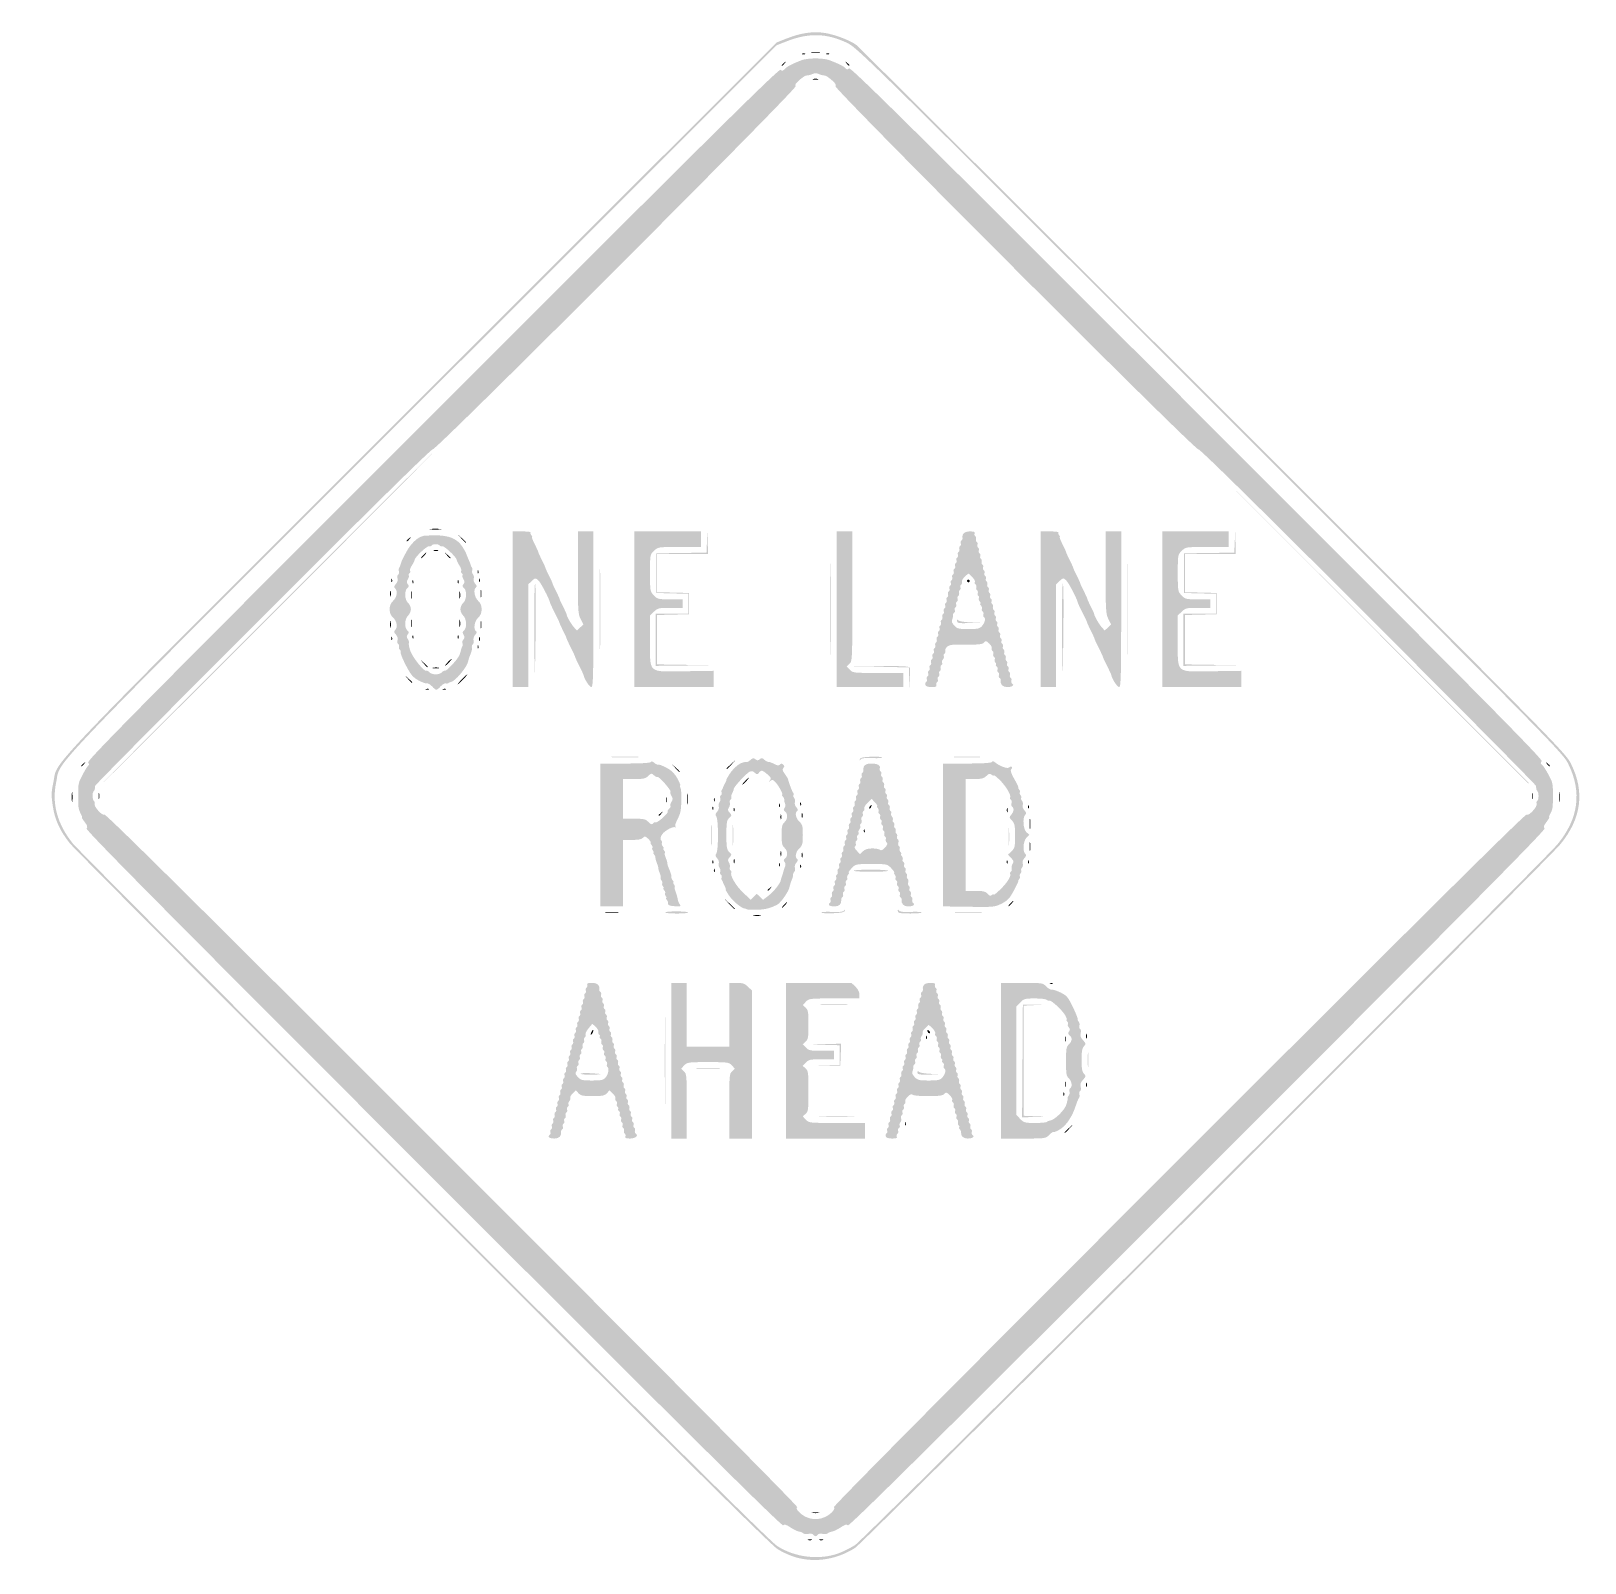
# Model space of a CAD drawing. Header units: inches. Extents: x -26.1 to 25.6, y -25.5 to 25.5.
import ezdxf

# ---------------------------------------------------------------- set-up
doc = ezdxf.new("R2010")
doc.units = ezdxf.units.IN
doc.header["$MEASUREMENT"] = 0

msp = doc.modelspace()

# ---------------------------------------------------------------- hatches: boundary and pattern name
h = msp.add_hatch(color=7)
edge = h.paths.add_edge_path()
edge.add_spline(control_points=[(-0.644, -25.362), (-0.834, -25.31), (-1.112, -25.184), (-1.28, -25.074), (-1.494, -24.934), (-4.857, -21.604), (-13.096, -13.37), (-19.431, -7.041), (-24.715, -1.735), (-24.84, -1.579), (-25.178, -1.157), (-25.348, -0.785), (-25.415, -0.316), (-25.466, 0.035), (-25.463, 0.135), (-25.392, 0.464), (-25.226, 1.239), (-26.136, 0.288), (-13.135, 13.276)], knot_values=[0, 0, 0, 0, 1, 1, 1, 2, 2, 2, 3, 3, 3, 4, 4, 4, 5, 5, 5, 6, 6, 6, 6], degree=3, periodic=0)
edge.add_line((-13.135, 13.276), (-1.296, 25.104))
edge.add_line((-1.296, 25.104), (-0.964, 25.234))
edge.add_spline(control_points=[(-0.964, 25.234), (-0.48, 25.425), (-0.074, 25.482), (0.326, 25.416), (0.675, 25.358), (1.173, 25.164), (1.367, 25.011), (1.432, 24.959), (6.773, 19.634), (13.237, 13.177), (24.952, 1.475), (24.99, 1.437), (25.175, 1.061), (25.632, 0.135), (25.512, -0.754), (24.816, -1.603), (24.365, -2.153), (1.6, -24.862), (1.32, -25.041), (0.713, -25.429), (0.01, -25.544), (-0.644, -25.362)], knot_values=[0, 0, 0, 0, 1, 1, 1, 2, 2, 2, 3, 3, 3, 4, 4, 4, 5, 5, 5, 6, 6, 6, 7, 7, 7, 7], degree=3, periodic=0)
edge = h.paths.add_edge_path(flags=0)
edge.add_spline(control_points=[(0.778, -25.219), (0.933, -25.16), (1.177, -25.038), (1.32, -24.947), (1.6, -24.768), (24.271, -2.153), (24.722, -1.603), (25.418, -0.754), (25.538, 0.135), (25.081, 1.061), (24.895, 1.437), (24.857, 1.476), (13.143, 13.183), (1.534, 24.785), (1.386, 24.93), (1.037, 25.095), (0.364, 25.414), (-0.234, 25.427), (-0.964, 25.14)], knot_values=[0, 0, 0, 0, 1, 1, 1, 2, 2, 2, 3, 3, 3, 4, 4, 4, 5, 5, 5, 6, 6, 6, 6], degree=3, periodic=0)
edge.add_line((-0.964, 25.14), (-1.296, 25.01))
edge.add_line((-1.296, 25.01), (-13.088, 13.229))
edge.add_spline(control_points=[(-13.088, 13.229), (-26.037, 0.293), (-25.132, 1.239), (-25.298, 0.464), (-25.451, -0.246), (-25.266, -0.93), (-24.746, -1.579), (-24.621, -1.735), (-19.358, -7.02), (-13.049, -13.323), (-4.844, -21.522), (-1.494, -24.84), (-1.28, -24.98), (-0.69, -25.364), (0.135, -25.46), (0.778, -25.219)], knot_values=[0, 0, 0, 0, 1, 1, 1, 2, 2, 2, 3, 3, 3, 4, 4, 4, 5, 5, 5, 5], degree=3, periodic=0)
h = msp.add_hatch(color=7)
edge = h.paths.add_edge_path()
edge.add_spline(control_points=[(-0.074, -24.603), (-0.091, -24.574), (-0.164, -24.562), (-0.235, -24.576), (-0.305, -24.591), (-0.383, -24.583), (-0.407, -24.559), (-0.43, -24.535), (-0.495, -24.509), (-0.55, -24.5), (-0.605, -24.492), (-0.734, -24.429), (-0.837, -24.361), (-0.979, -24.267), (-1.038, -24.25), (-1.079, -24.291), (-1.12, -24.332), (-3.971, -21.508), (-12.74, -12.74), (-21.797, -3.683), (-24.333, -1.121), (-24.289, -1.077), (-24.244, -1.033), (-24.258, -0.986), (-24.351, -0.864), (-24.417, -0.778), (-24.458, -0.707), (-24.443, -0.707), (-24.428, -0.707), (-24.442, -0.659), (-24.474, -0.601), (-24.506, -0.543), (-24.535, -0.474), (-24.539, -0.448), (-24.543, -0.422), (-24.55, -0.39), (-24.555, -0.377), (-24.568, -0.343), (-24.57, 0.298), (-24.557, 0.354), (-24.551, 0.379), (-24.543, 0.422), (-24.538, 0.448), (-24.525, 0.534), (-24.28, 0.983), (-24.229, 1.014), (-24.194, 1.036), (-24.196, 1.067), (-24.236, 1.115), (-24.285, 1.174), (-22.46, 3.019), (-12.763, 12.716), (-3.318, 22.162), (-1.22, 24.237), (-1.165, 24.192), (-1.113, 24.148), (-1.082, 24.155), (-1.019, 24.224), (-0.945, 24.306), (-0.772, 24.395), (-0.448, 24.518), (-0.37, 24.547), (-0.169, 24.571), (0, 24.571), (0.169, 24.571), (0.37, 24.547), (0.448, 24.518), (0.754, 24.402), (0.946, 24.307), (0.996, 24.246), (1.038, 24.196), (1.064, 24.194), (1.117, 24.238), (1.173, 24.285), (3.192, 22.288), (12.716, 12.763), (22.241, 3.239), (24.237, 1.22), (24.191, 1.164), (24.147, 1.111), (24.151, 1.084), (24.21, 1.035), (24.282, 0.974), (24.524, 0.544), (24.538, 0.448), (24.543, 0.422), (24.551, 0.379), (24.557, 0.354), (24.57, 0.298), (24.568, -0.343), (24.555, -0.377), (24.55, -0.39), (24.543, -0.422), (24.539, -0.448), (24.535, -0.474), (24.506, -0.543), (24.474, -0.601), (24.442, -0.659), (24.428, -0.707), (24.443, -0.707), (24.458, -0.707), (24.417, -0.778), (24.351, -0.864), (24.258, -0.986), (24.244, -1.033), (24.289, -1.077), (24.333, -1.121), (21.797, -3.683), (12.74, -12.74), (3.971, -21.508), (1.12, -24.332), (1.079, -24.291), (1.038, -24.25), (0.979, -24.267), (0.837, -24.361), (0.734, -24.429), (0.605, -24.492), (0.55, -24.5), (0.495, -24.509), (0.43, -24.535), (0.407, -24.559), (0.383, -24.583), (0.305, -24.591), (0.235, -24.576), (0.164, -24.562), (0.091, -24.574), (0.074, -24.603), (0.056, -24.631), (0.023, -24.654), (0, -24.654), (-0.023, -24.654), (-0.056, -24.631), (-0.074, -24.603)], knot_values=[0, 0, 0, 0, 1, 1, 1, 2, 2, 2, 3, 3, 3, 4, 4, 4, 5, 5, 5, 6, 6, 6, 7, 7, 7, 8, 8, 8, 9, 9, 9, 10, 10, 10, 11, 11, 11, 12, 12, 12, 13, 13, 13, 14, 14, 14, 15, 15, 15, 16, 16, 16, 17, 17, 17, 18, 18, 18, 19, 19, 19, 20, 20, 20, 21, 21, 21, 22, 22, 22, 23, 23, 23, 24, 24, 24, 25, 25, 25, 26, 26, 26, 27, 27, 27, 28, 28, 28, 29, 29, 29, 30, 30, 30, 31, 31, 31, 32, 32, 32, 33, 33, 33, 34, 34, 34, 35, 35, 35, 36, 36, 36, 37, 37, 37, 38, 38, 38, 39, 39, 39, 40, 40, 40, 41, 41, 41, 42, 42, 42, 43, 43, 43, 44, 44, 44, 44], degree=3, periodic=0)
edge = h.paths.add_edge_path(flags=0)
edge.add_spline(control_points=[(0.296, -24.024), (0.496, -23.939), (0.687, -23.734), (0.611, -23.687), (0.575, -23.665), (4.673, -19.533), (12.096, -12.111), (20.323, -3.884), (23.652, -0.583), (23.692, -0.616), (23.762, -0.674), (24.059, -0.35), (24.023, -0.256), (24.01, -0.22), (24.019, -0.179), (24.044, -0.164), (24.097, -0.131), (24.104, 0.11), (24.053, 0.161), (24.019, 0.195), (24.013, 0.216), (24, 0.341), (23.997, 0.373), (21.476, 2.918), (18.399, 5.996), (14.658, 9.737), (12.786, 11.578), (12.752, 11.55), (12.676, 11.487), (0.592, 23.578), (0.661, 23.647), (0.697, 23.683), (0.664, 23.74), (0.543, 23.846), (0.45, 23.928), (0.348, 23.997), (0.317, 24), (0.217, 24.009), (0.167, 24.022), (0.082, 24.061), (0.037, 24.082), (-0.037, 24.082), (-0.082, 24.061), (-0.167, 24.022), (-0.217, 24.009), (-0.317, 24), (-0.348, 23.997), (-0.45, 23.928), (-0.543, 23.846), (-0.664, 23.74), (-0.697, 23.683), (-0.661, 23.647), (-0.592, 23.578), (-12.676, 11.487), (-12.752, 11.55), (-12.786, 11.578), (-14.658, 9.737), (-18.399, 5.996), (-21.476, 2.918), (-23.997, 0.373), (-24, 0.341), (-24.013, 0.216), (-24.019, 0.195), (-24.053, 0.161), (-24.104, 0.11), (-24.097, -0.131), (-24.044, -0.164), (-24.019, -0.179), (-24.009, -0.218), (-24.021, -0.249), (-24.056, -0.341), (-23.76, -0.673), (-23.693, -0.617), (-23.652, -0.583), (-20.436, -3.77), (-12.096, -12.111), (-4.673, -19.533), (-0.575, -23.665), (-0.611, -23.687), (-0.651, -23.712), (-0.636, -23.756), (-0.557, -23.84), (-0.34, -24.076), (0.002, -24.15), (0.296, -24.024)], knot_values=[0, 0, 0, 0, 1, 1, 1, 2, 2, 2, 3, 3, 3, 4, 4, 4, 5, 5, 5, 6, 6, 6, 7, 7, 7, 8, 8, 8, 9, 9, 9, 10, 10, 10, 11, 11, 11, 12, 12, 12, 13, 13, 13, 14, 14, 14, 15, 15, 15, 16, 16, 16, 17, 17, 17, 18, 18, 18, 19, 19, 19, 20, 20, 20, 21, 21, 21, 22, 22, 22, 23, 23, 23, 24, 24, 24, 25, 25, 25, 26, 26, 26, 27, 27, 27, 28, 28, 28, 28], degree=3, periodic=0)
h = msp.add_hatch(color=7)
edge = h.paths.add_edge_path()
edge.add_spline(control_points=[(-1.131, 24.342), (-1.131, 24.352), (-1.094, 24.389), (-1.049, 24.425), (-0.974, 24.483), (-0.972, 24.482), (-1.031, 24.407), (-1.093, 24.328), (-1.131, 24.303), (-1.131, 24.342)], knot_values=[0, 0, 0, 0, 1, 1, 1, 2, 2, 2, 3, 3, 3, 3], degree=3, periodic=0)
h = msp.add_hatch(color=7)
edge = h.paths.add_edge_path()
edge.add_spline(control_points=[(-0.433, 24.734), (-0.399, 24.747), (-0.358, 24.746), (-0.343, 24.73), (-0.327, 24.714), (-0.355, 24.703), (-0.405, 24.705), (-0.46, 24.708), (-0.471, 24.719), (-0.433, 24.734)], knot_values=[0, 0, 0, 0, 1, 1, 1, 2, 2, 2, 3, 3, 3, 3], degree=3, periodic=0)
h = msp.add_hatch(color=7)
edge = h.paths.add_edge_path()
edge.add_spline(control_points=[(-0.13, 24.783), (-0.058, 24.793), (0.058, 24.793), (0.13, 24.783), (0.201, 24.772), (0.143, 24.763), (0, 24.763), (-0.143, 24.763), (-0.201, 24.772), (-0.13, 24.783)], knot_values=[0, 0, 0, 0, 1, 1, 1, 2, 2, 2, 3, 3, 3, 3], degree=3, periodic=0)
h = msp.add_hatch(color=7)
edge = h.paths.add_edge_path()
edge.add_spline(control_points=[(0.368, 24.734), (0.402, 24.747), (0.443, 24.746), (0.459, 24.73), (0.474, 24.714), (0.446, 24.703), (0.397, 24.705), (0.342, 24.708), (0.331, 24.719), (0.368, 24.734)], knot_values=[0, 0, 0, 0, 1, 1, 1, 2, 2, 2, 3, 3, 3, 3], degree=3, periodic=0)
h = msp.add_hatch(color=7)
edge = h.paths.add_edge_path()
edge.add_spline(control_points=[(1.031, 24.407), (0.972, 24.482), (0.974, 24.483), (1.049, 24.425), (1.094, 24.389), (1.131, 24.352), (1.131, 24.342), (1.131, 24.303), (1.093, 24.328), (1.031, 24.407)], knot_values=[0, 0, 0, 0, 1, 1, 1, 2, 2, 2, 3, 3, 3, 3], degree=3, periodic=0)
h = msp.add_hatch(color=7)
edge = h.paths.add_edge_path()
edge.add_spline(control_points=[(-0.082, 23.886), (-0.037, 23.897), (0.037, 23.897), (0.082, 23.886), (0.128, 23.874), (0.091, 23.864), (0, 23.864), (-0.091, 23.864), (-0.128, 23.874), (-0.082, 23.886)], knot_values=[0, 0, 0, 0, 1, 1, 1, 2, 2, 2, 3, 3, 3, 3], degree=3, periodic=0)
h = msp.add_hatch(color=7)
edge = h.paths.add_edge_path()
edge.add_spline(control_points=[(-18.29, 5.916), (-15.27, 8.937), (-12.788, 11.408), (-12.775, 11.408), (-12.762, 11.408), (-15.223, 8.937), (-18.243, 5.916), (-21.264, 2.896), (-23.746, 0.424), (-23.759, 0.424), (-23.772, 0.424), (-21.311, 2.896), (-18.29, 5.916)], knot_values=[0, 0, 0, 0, 1, 1, 1, 2, 2, 2, 3, 3, 3, 4, 4, 4, 4], degree=3, periodic=0)
h = msp.add_hatch(color=7)
edge = h.paths.add_edge_path()
edge.add_line((18.243, 5.928), (12.751, 11.432))
edge.add_line((12.751, 11.432), (18.255, 5.94))
edge.add_spline(control_points=[(18.255, 5.94), (21.282, 2.919), (23.759, 0.443), (23.759, 0.436), (23.759, 0.43), (23.753, 0.424), (23.747, 0.424), (23.74, 0.424), (21.264, 2.901), (18.243, 5.928)], knot_values=[0, 0, 0, 0, 1, 1, 1, 2, 2, 2, 3, 3, 3, 3], degree=3, periodic=0)
h = msp.add_hatch(color=7)
edge = h.paths.add_edge_path()
edge.add_spline(control_points=[(-12.835, 8.896), (-12.751, 8.907), (-12.603, 8.907), (-12.505, 8.897), (-12.407, 8.887), (-12.476, 8.878), (-12.657, 8.878), (-12.839, 8.878), (-12.919, 8.886), (-12.835, 8.896)], knot_values=[0, 0, 0, 0, 1, 1, 1, 2, 2, 2, 3, 3, 3, 3], degree=3, periodic=0)
h = msp.add_hatch(color=7)
edge = h.paths.add_edge_path()
edge.add_line((-10.088, 6.223), (-10.088, 8.815))
edge.add_line((-10.088, 8.815), (-9.774, 8.815))
edge.add_spline(control_points=[(-9.774, 8.815), (-9.601, 8.815), (-9.473, 8.801), (-9.491, 8.784), (-9.508, 8.767), (-9.498, 8.725), (-9.469, 8.69), (-9.44, 8.655), (-9.43, 8.627), (-9.447, 8.627), (-9.463, 8.627), (-9.423, 8.521), (-9.358, 8.391), (-9.292, 8.262), (-9.239, 8.145), (-9.24, 8.132), (-9.24, 8.118), (-9.187, 8.002), (-9.122, 7.872), (-9.056, 7.743), (-9.003, 7.627), (-9.004, 7.613), (-9.005, 7.6), (-8.951, 7.483), (-8.886, 7.354), (-8.82, 7.225), (-8.767, 7.108), (-8.768, 7.095), (-8.769, 7.081), (-8.716, 6.965), (-8.65, 6.835), (-8.585, 6.706), (-8.532, 6.589), (-8.532, 6.576), (-8.533, 6.563), (-8.48, 6.446), (-8.415, 6.317), (-8.349, 6.188), (-8.296, 6.071), (-8.297, 6.057), (-8.301, 6.004), (-8.139, 5.721), (-8.047, 5.621)], knot_values=[0, 0, 0, 0, 1, 1, 1, 2, 2, 2, 3, 3, 3, 4, 4, 4, 5, 5, 5, 6, 6, 6, 7, 7, 7, 8, 8, 8, 9, 9, 9, 10, 10, 10, 11, 11, 11, 12, 12, 12, 13, 13, 13, 14, 14, 14, 14], degree=3, periodic=0)
edge.add_line((-8.047, 5.621), (-7.95, 5.515))
edge.add_line((-7.95, 5.515), (-7.843, 5.616))
edge.add_line((-7.843, 5.616), (-7.735, 5.716))
edge.add_line((-7.735, 5.716), (-7.828, 5.897))
edge.add_spline(control_points=[(-7.828, 5.897), (-7.913, 6.064), (-7.92, 6.181), (-7.92, 7.446)], knot_values=[0, 0, 0, 0, 1, 1, 1, 1], degree=3, periodic=0)
edge.add_line((-7.92, 7.446), (-7.92, 8.815))
edge.add_line((-7.92, 8.815), (-7.66, 8.815))
edge.add_line((-7.66, 8.815), (-7.401, 8.815))
edge.add_line((-7.401, 8.815), (-7.401, 6.223))
edge.add_spline(control_points=[(-7.401, 6.223), (-7.401, 3.965), (-7.41, 3.63), (-7.471, 3.63), (-7.53, 3.63), (-7.711, 3.907), (-7.725, 4.019), (-7.728, 4.039), (-7.794, 4.182), (-7.872, 4.337), (-7.951, 4.492), (-8.014, 4.63), (-8.014, 4.643), (-8.013, 4.657), (-8.077, 4.794), (-8.155, 4.95), (-8.234, 5.105), (-8.297, 5.243), (-8.297, 5.256), (-8.296, 5.269), (-8.349, 5.386), (-8.415, 5.515), (-8.48, 5.645), (-8.533, 5.761), (-8.533, 5.775), (-8.532, 5.788), (-8.599, 5.931), (-8.682, 6.093), (-8.765, 6.255), (-8.838, 6.409), (-8.843, 6.435), (-8.876, 6.582), (-9.151, 7.108), (-9.235, 7.185), (-9.334, 7.274), (-9.336, 7.274), (-9.452, 7.165)], knot_values=[0, 0, 0, 0, 1, 1, 1, 2, 2, 2, 3, 3, 3, 4, 4, 4, 5, 5, 5, 6, 6, 6, 7, 7, 7, 8, 8, 8, 9, 9, 9, 10, 10, 10, 11, 11, 11, 12, 12, 12, 12], degree=3, periodic=0)
edge.add_line((-9.452, 7.165), (-9.57, 7.055))
edge.add_line((-9.57, 7.055), (-9.57, 5.342))
edge.add_line((-9.57, 5.342), (-9.57, 3.63))
edge.add_line((-9.57, 3.63), (-9.829, 3.63))
edge.add_line((-9.829, 3.63), (-10.088, 3.63))
edge.add_line((-10.088, 3.63), (-10.088, 6.223))
h = msp.add_hatch(color=7)
edge = h.paths.add_edge_path()
edge.add_line((-6.034, 6.223), (-6.034, 8.815))
edge.add_line((-6.034, 8.815), (-4.926, 8.815))
edge.add_line((-4.926, 8.815), (-3.818, 8.815))
edge.add_line((-3.818, 8.815), (-3.818, 8.556))
edge.add_line((-3.818, 8.556), (-3.818, 8.297))
edge.add_line((-3.818, 8.297), (-4.535, 8.297))
edge.add_spline(control_points=[(-4.535, 8.297), (-5.248, 8.297), (-5.252, 8.296), (-5.383, 8.17), (-5.515, 8.044), (-5.515, 8.04), (-5.515, 7.43), (-5.515, 6.829), (-5.513, 6.814), (-5.389, 6.685), (-5.269, 6.559), (-5.24, 6.553), (-4.847, 6.553)], knot_values=[0, 0, 0, 0, 1, 1, 1, 2, 2, 2, 3, 3, 3, 4, 4, 4, 4], degree=3, periodic=0)
edge.add_line((-4.847, 6.553), (-4.431, 6.553))
edge.add_line((-4.431, 6.553), (-4.431, 6.411))
edge.add_line((-4.431, 6.411), (-4.431, 6.27))
edge.add_line((-4.431, 6.27), (-4.841, 6.27))
edge.add_spline(control_points=[(-4.841, 6.27), (-5.222, 6.27), (-5.26, 6.261), (-5.383, 6.143)], knot_values=[0, 0, 0, 0, 1, 1, 1, 1], degree=3, periodic=0)
edge.add_line((-5.383, 6.143), (-5.515, 6.016))
edge.add_line((-5.515, 6.016), (-5.515, 5.185))
edge.add_spline(control_points=[(-5.515, 5.185), (-5.515, 4.063), (-5.603, 4.14), (-4.344, 4.158)], knot_values=[0, 0, 0, 0, 1, 1, 1, 1], degree=3, periodic=0)
edge.add_line((-4.344, 4.158), (-3.394, 4.172))
edge.add_line((-3.394, 4.172), (-3.394, 3.901))
edge.add_line((-3.394, 3.901), (-3.394, 3.63))
edge.add_line((-3.394, 3.63), (-4.714, 3.63))
edge.add_line((-4.714, 3.63), (-6.034, 3.63))
edge.add_line((-6.034, 3.63), (-6.034, 6.223))
for points in [[(-5.327, 5.209), (-5.327, 6.081), (-4.785, 6.081), (-4.243, 6.081), (-4.243, 6.41), (-4.243, 6.738), (-4.773, 6.751), (-5.303, 6.765), (-5.303, 7.425), (-5.303, 8.085), (-4.469, 8.097), (-3.634, 8.11), (-3.618, 8.475), (-3.602, 8.839), (-3.592, 8.45), (-3.583, 8.061), (-4.431, 8.061), (-5.28, 8.061), (-5.28, 7.426), (-5.28, 6.791), (-4.749, 6.778), (-4.219, 6.765), (-4.219, 6.411), (-4.219, 6.058), (-4.749, 6.044), (-5.28, 6.031), (-5.28, 5.208), (-5.28, 4.386), (-4.349, 4.372), (-3.418, 4.358), (-4.372, 4.348), (-5.327, 4.337), (-5.327, 5.209)], [(12.257, 5.209), (12.257, 6.081), (12.799, 6.081), (13.341, 6.081), (13.341, 6.41), (13.341, 6.738), (12.81, 6.751), (12.28, 6.765), (12.28, 7.425), (12.28, 8.085), (13.115, 8.097), (13.95, 8.11), (13.966, 8.475), (13.982, 8.839), (13.991, 8.45), (14.001, 8.061), (13.152, 8.061), (12.304, 8.061), (12.304, 7.426), (12.304, 6.791), (12.834, 6.778), (13.364, 6.765), (13.364, 6.411), (13.364, 6.058), (12.834, 6.044), (12.304, 6.031), (12.304, 5.208), (12.304, 4.386), (13.235, 4.372), (14.166, 4.358), (13.211, 4.348), (12.257, 4.337), (12.257, 5.209)], [(6.894, -8.827), (6.906, -6.953), (7.283, -6.95), (7.66, -6.948), (7.295, -6.964), (6.93, -6.981), (6.93, -8.815), (6.93, -10.65), (7.319, -10.666), (7.707, -10.682), (7.294, -10.691), (6.881, -10.701), (6.894, -8.827)], [(0.295, -8.969), (0.801, -8.954), (0.801, -8.627), (0.801, -8.3), (0.271, -8.285), (-0.259, -8.27), (0.297, -8.26), (0.852, -8.25), (0.839, -8.615), (0.825, -8.98), (0.306, -8.983), (-0.212, -8.985), (0.295, -8.969)]]:
    msp.add_hatch(color=7).paths.add_polyline_path(points)
h = msp.add_hatch(color=7)
edge = h.paths.add_edge_path()
edge.add_line((0.707, 6.223), (0.707, 8.815))
edge.add_line((0.707, 8.815), (0.966, 8.815))
edge.add_line((0.966, 8.815), (1.226, 8.815))
edge.add_line((1.226, 8.815), (1.226, 6.654))
edge.add_spline(control_points=[(1.226, 6.654), (1.226, 4.547), (1.223, 4.491), (1.131, 4.407)], knot_values=[0, 0, 0, 0, 1, 1, 1, 1], degree=3, periodic=0)
edge.add_line((1.131, 4.407), (1.036, 4.321))
edge.add_line((1.036, 4.321), (1.139, 4.211))
edge.add_spline(control_points=[(1.139, 4.211), (1.239, 4.104), (1.263, 4.101), (2.082, 4.101)], knot_values=[0, 0, 0, 0, 1, 1, 1, 1], degree=3, periodic=0)
edge.add_line((2.082, 4.101), (2.923, 4.101))
edge.add_line((2.923, 4.101), (2.923, 3.866))
edge.add_line((2.923, 3.866), (2.923, 3.63))
edge.add_line((2.923, 3.63), (1.815, 3.63))
edge.add_line((1.815, 3.63), (0.707, 3.63))
edge.add_line((0.707, 3.63), (0.707, 6.223))
h = msp.add_hatch(color=7)
edge = h.paths.add_edge_path()
edge.add_spline(control_points=[(3.66, 3.699), (3.646, 3.737), (3.656, 3.782), (3.682, 3.798), (3.709, 3.814), (3.719, 3.857), (3.706, 3.892), (3.692, 3.928), (3.703, 3.97), (3.729, 3.987), (3.756, 4.003), (3.767, 4.045), (3.753, 4.081), (3.739, 4.116), (3.75, 4.159), (3.777, 4.175), (3.803, 4.192), (3.814, 4.234), (3.8, 4.269), (3.786, 4.305), (3.797, 4.347), (3.824, 4.364), (3.85, 4.38), (3.861, 4.423), (3.847, 4.458), (3.834, 4.493), (3.844, 4.536), (3.871, 4.552), (3.897, 4.569), (3.908, 4.611), (3.894, 4.647), (3.881, 4.682), (3.891, 4.724), (3.918, 4.741), (3.944, 4.757), (3.955, 4.8), (3.942, 4.835), (3.928, 4.871), (3.939, 4.913), (3.965, 4.929), (3.992, 4.946), (4.002, 4.988), (3.989, 5.024), (3.975, 5.059), (3.986, 5.102), (4.012, 5.118), (4.039, 5.134), (4.049, 5.177), (4.036, 5.212), (4.022, 5.248), (4.033, 5.29), (4.059, 5.307), (4.086, 5.323), (4.097, 5.365), (4.083, 5.401), (4.069, 5.436), (4.08, 5.479), (4.106, 5.495), (4.133, 5.512), (4.144, 5.554), (4.13, 5.589), (4.116, 5.625), (4.127, 5.667), (4.154, 5.684), (4.18, 5.7), (4.191, 5.743), (4.177, 5.778), (4.164, 5.813), (4.174, 5.856), (4.201, 5.872), (4.227, 5.889), (4.238, 5.931), (4.224, 5.967), (4.211, 6.002), (4.221, 6.044), (4.248, 6.061), (4.274, 6.077), (4.285, 6.12), (4.271, 6.155), (4.258, 6.191), (4.268, 6.233), (4.295, 6.249), (4.322, 6.266), (4.332, 6.308), (4.319, 6.344), (4.305, 6.379), (4.316, 6.422), (4.342, 6.438), (4.369, 6.454), (4.379, 6.497), (4.366, 6.532), (4.352, 6.568), (4.363, 6.61), (4.389, 6.626), (4.416, 6.643), (4.427, 6.685), (4.413, 6.721), (4.399, 6.756), (4.41, 6.799), (4.436, 6.815), (4.463, 6.831), (4.474, 6.874), (4.46, 6.909), (4.446, 6.945), (4.457, 6.987), (4.484, 7.004), (4.51, 7.02), (4.521, 7.062), (4.507, 7.098), (4.494, 7.133), (4.504, 7.176), (4.531, 7.192), (4.557, 7.209), (4.568, 7.251), (4.554, 7.286), (4.541, 7.322), (4.551, 7.364), (4.578, 7.381), (4.604, 7.397), (4.615, 7.44), (4.601, 7.475), (4.588, 7.51), (4.598, 7.553), (4.625, 7.569), (4.652, 7.586), (4.662, 7.628), (4.649, 7.664), (4.635, 7.699), (4.646, 7.741), (4.672, 7.758), (4.699, 7.774), (4.709, 7.817), (4.696, 7.852), (4.682, 7.888), (4.693, 7.93), (4.719, 7.946), (4.746, 7.963), (4.756, 8.005), (4.743, 8.041), (4.729, 8.076), (4.74, 8.119), (4.766, 8.135), (4.793, 8.151), (4.804, 8.194), (4.79, 8.229), (4.776, 8.265), (4.787, 8.307), (4.814, 8.324), (4.84, 8.34), (4.851, 8.382), (4.837, 8.418), (4.824, 8.453), (4.833, 8.495), (4.859, 8.511), (4.884, 8.527), (4.901, 8.564), (4.896, 8.595), (4.874, 8.736), (4.963, 8.815), (5.142, 8.815), (5.278, 8.815), (5.318, 8.799), (5.299, 8.749), (5.285, 8.713), (5.295, 8.67), (5.322, 8.654), (5.348, 8.637), (5.359, 8.595), (5.345, 8.559), (5.332, 8.524), (5.342, 8.481), (5.369, 8.465), (5.395, 8.449), (5.406, 8.406), (5.392, 8.371), (5.379, 8.335), (5.389, 8.293), (5.416, 8.276), (5.442, 8.26), (5.453, 8.218), (5.439, 8.182), (5.426, 8.147), (5.436, 8.104), (5.463, 8.088), (5.49, 8.071), (5.5, 8.029), (5.487, 7.994), (5.473, 7.958), (5.484, 7.916), (5.51, 7.899), (5.537, 7.883), (5.547, 7.84), (5.534, 7.805), (5.52, 7.77), (5.531, 7.727), (5.557, 7.711), (5.584, 7.694), (5.594, 7.652), (5.581, 7.616), (5.567, 7.581), (5.578, 7.539), (5.604, 7.522), (5.631, 7.506), (5.642, 7.463), (5.628, 7.428), (5.614, 7.392), (5.625, 7.35), (5.652, 7.334), (5.678, 7.317), (5.689, 7.275), (5.675, 7.239), (5.662, 7.204), (5.672, 7.161), (5.699, 7.145), (5.725, 7.129), (5.736, 7.086), (5.722, 7.051), (5.709, 7.015), (5.719, 6.973), (5.746, 6.956), (5.772, 6.94), (5.783, 6.898), (5.769, 6.862), (5.756, 6.827), (5.766, 6.784), (5.793, 6.768), (5.82, 6.751), (5.83, 6.709), (5.817, 6.674), (5.803, 6.638), (5.814, 6.596), (5.84, 6.579), (5.867, 6.563), (5.877, 6.521), (5.864, 6.485), (5.85, 6.45), (5.861, 6.407), (5.887, 6.391), (5.914, 6.374), (5.924, 6.332), (5.911, 6.297), (5.897, 6.261), (5.908, 6.219), (5.934, 6.202), (5.961, 6.186), (5.972, 6.143), (5.958, 6.108), (5.944, 6.073), (5.955, 6.03), (5.982, 6.014), (6.008, 5.997), (6.019, 5.955), (6.005, 5.919), (5.992, 5.884), (6.002, 5.842), (6.029, 5.825), (6.055, 5.809), (6.066, 5.766), (6.052, 5.731), (6.039, 5.695), (6.049, 5.653), (6.076, 5.637), (6.102, 5.62), (6.113, 5.578), (6.099, 5.542), (6.086, 5.507), (6.096, 5.464), (6.123, 5.448), (6.15, 5.432), (6.16, 5.389), (6.147, 5.354), (6.133, 5.318), (6.144, 5.276), (6.17, 5.259), (6.197, 5.243), (6.207, 5.201), (6.194, 5.165), (6.18, 5.13), (6.191, 5.087), (6.217, 5.071), (6.244, 5.054), (6.254, 5.012), (6.241, 4.977), (6.227, 4.941), (6.238, 4.899), (6.264, 4.882), (6.291, 4.866), (6.302, 4.823), (6.288, 4.788), (6.274, 4.753), (6.285, 4.71), (6.312, 4.694), (6.338, 4.677), (6.349, 4.635), (6.335, 4.599), (6.322, 4.564), (6.332, 4.522), (6.359, 4.505), (6.385, 4.489), (6.396, 4.446), (6.382, 4.411), (6.369, 4.375), (6.379, 4.333), (6.406, 4.317), (6.432, 4.3), (6.443, 4.258), (6.429, 4.222), (6.416, 4.187), (6.426, 4.144), (6.453, 4.128), (6.48, 4.112), (6.49, 4.069), (6.477, 4.034), (6.463, 3.998), (6.474, 3.956), (6.5, 3.939), (6.527, 3.923), (6.537, 3.881), (6.524, 3.845), (6.51, 3.81), (6.522, 3.767), (6.55, 3.749), (6.639, 3.694), (6.553, 3.63), (6.39, 3.63), (6.236, 3.63), (6.148, 3.717), (6.169, 3.85), (6.174, 3.881), (6.157, 3.918), (6.132, 3.934), (6.106, 3.95), (6.096, 3.992), (6.11, 4.027), (6.124, 4.063), (6.113, 4.105), (6.086, 4.122), (6.06, 4.138), (6.049, 4.18), (6.063, 4.216), (6.076, 4.251), (6.065, 4.294), (6.036, 4.312), (6.008, 4.329), (5.997, 4.362), (6.01, 4.384), (6.024, 4.406), (6.015, 4.437), (5.99, 4.453), (5.964, 4.469), (5.955, 4.51), (5.969, 4.546), (5.982, 4.581), (5.972, 4.624), (5.945, 4.64), (5.918, 4.656), (5.908, 4.699), (5.921, 4.734), (5.935, 4.77), (5.924, 4.812), (5.898, 4.829), (5.871, 4.845), (5.86, 4.885), (5.872, 4.918), (5.885, 4.951), (5.845, 5.025), (5.783, 5.083), (5.682, 5.178), (5.665, 5.181), (5.609, 5.114), (5.558, 5.053), (5.449, 5.041), (5.011, 5.047), (4.563, 5.054), (4.46, 5.042), (4.385, 4.974), (4.336, 4.93), (4.307, 4.866), (4.32, 4.832), (4.333, 4.798), (4.32, 4.757), (4.292, 4.739), (4.264, 4.722), (4.254, 4.687), (4.27, 4.662), (4.285, 4.636), (4.273, 4.586), (4.243, 4.549), (4.212, 4.512), (4.2, 4.462), (4.216, 4.437), (4.231, 4.411), (4.221, 4.376), (4.193, 4.359), (4.165, 4.342), (4.153, 4.298), (4.167, 4.263), (4.18, 4.228), (4.17, 4.185), (4.143, 4.169), (4.117, 4.152), (4.106, 4.11), (4.12, 4.074), (4.133, 4.039), (4.123, 3.997), (4.096, 3.98), (4.069, 3.964), (4.059, 3.921), (4.072, 3.886), (4.086, 3.85), (4.075, 3.808), (4.049, 3.792), (4.022, 3.775), (4.012, 3.732), (4.026, 3.696), (4.045, 3.646), (4.006, 3.63), (3.869, 3.63), (3.753, 3.63), (3.677, 3.655), (3.66, 3.699)], knot_values=[0, 0, 0, 0, 1, 1, 1, 2, 2, 2, 3, 3, 3, 4, 4, 4, 5, 5, 5, 6, 6, 6, 7, 7, 7, 8, 8, 8, 9, 9, 9, 10, 10, 10, 11, 11, 11, 12, 12, 12, 13, 13, 13, 14, 14, 14, 15, 15, 15, 16, 16, 16, 17, 17, 17, 18, 18, 18, 19, 19, 19, 20, 20, 20, 21, 21, 21, 22, 22, 22, 23, 23, 23, 24, 24, 24, 25, 25, 25, 26, 26, 26, 27, 27, 27, 28, 28, 28, 29, 29, 29, 30, 30, 30, 31, 31, 31, 32, 32, 32, 33, 33, 33, 34, 34, 34, 35, 35, 35, 36, 36, 36, 37, 37, 37, 38, 38, 38, 39, 39, 39, 40, 40, 40, 41, 41, 41, 42, 42, 42, 43, 43, 43, 44, 44, 44, 45, 45, 45, 46, 46, 46, 47, 47, 47, 48, 48, 48, 49, 49, 49, 50, 50, 50, 51, 51, 51, 52, 52, 52, 53, 53, 53, 54, 54, 54, 55, 55, 55, 56, 56, 56, 57, 57, 57, 58, 58, 58, 59, 59, 59, 60, 60, 60, 61, 61, 61, 62, 62, 62, 63, 63, 63, 64, 64, 64, 65, 65, 65, 66, 66, 66, 67, 67, 67, 68, 68, 68, 69, 69, 69, 70, 70, 70, 71, 71, 71, 72, 72, 72, 73, 73, 73, 74, 74, 74, 75, 75, 75, 76, 76, 76, 77, 77, 77, 78, 78, 78, 79, 79, 79, 80, 80, 80, 81, 81, 81, 82, 82, 82, 83, 83, 83, 84, 84, 84, 85, 85, 85, 86, 86, 86, 87, 87, 87, 88, 88, 88, 89, 89, 89, 90, 90, 90, 91, 91, 91, 92, 92, 92, 93, 93, 93, 94, 94, 94, 95, 95, 95, 96, 96, 96, 97, 97, 97, 98, 98, 98, 99, 99, 99, 100, 100, 100, 101, 101, 101, 102, 102, 102, 103, 103, 103, 104, 104, 104, 105, 105, 105, 106, 106, 106, 107, 107, 107, 108, 108, 108, 109, 109, 109, 110, 110, 110, 111, 111, 111, 112, 112, 112, 113, 113, 113, 114, 114, 114, 115, 115, 115, 116, 116, 116, 117, 117, 117, 118, 118, 118, 119, 119, 119, 120, 120, 120, 121, 121, 121, 122, 122, 122, 123, 123, 123, 124, 124, 124, 125, 125, 125, 126, 126, 126, 127, 127, 127, 128, 128, 128, 129, 129, 129, 130, 130, 130, 131, 131, 131, 132, 132, 132, 133, 133, 133, 134, 134, 134, 135, 135, 135, 136, 136, 136, 137, 137, 137, 138, 138, 138, 139, 139, 139, 140, 140, 140, 140], degree=3, periodic=0)
edge = h.paths.add_edge_path(flags=0)
edge.add_spline(control_points=[(5.541, 5.659), (5.641, 5.77), (5.676, 5.922), (5.611, 5.962), (5.587, 5.978), (5.578, 6.019), (5.591, 6.054), (5.605, 6.09), (5.593, 6.133), (5.565, 6.15), (5.537, 6.168), (5.527, 6.203), (5.542, 6.228), (5.558, 6.253), (5.545, 6.305), (5.514, 6.342), (5.482, 6.38), (5.473, 6.411), (5.492, 6.411), (5.511, 6.411), (5.501, 6.442), (5.47, 6.48), (5.439, 6.518), (5.426, 6.569), (5.441, 6.594), (5.457, 6.62), (5.449, 6.653), (5.424, 6.669), (5.399, 6.684), (5.389, 6.726), (5.403, 6.761), (5.416, 6.797), (5.406, 6.839), (5.379, 6.856), (5.353, 6.872), (5.342, 6.915), (5.356, 6.95), (5.369, 6.985), (5.359, 7.028), (5.332, 7.044), (5.306, 7.061), (5.294, 7.101), (5.307, 7.134), (5.319, 7.167), (5.276, 7.244), (5.21, 7.305)], knot_values=[0, 0, 0, 0, 1, 1, 1, 2, 2, 2, 3, 3, 3, 4, 4, 4, 5, 5, 5, 6, 6, 6, 7, 7, 7, 8, 8, 8, 9, 9, 9, 10, 10, 10, 11, 11, 11, 12, 12, 12, 13, 13, 13, 14, 14, 14, 15, 15, 15, 15], degree=3, periodic=0)
edge.add_line((5.21, 7.305), (5.091, 7.417))
edge.add_line((5.091, 7.417), (4.972, 7.305))
edge.add_spline(control_points=[(4.972, 7.305), (4.906, 7.244), (4.863, 7.167), (4.876, 7.134), (4.888, 7.101), (4.877, 7.061), (4.85, 7.044), (4.824, 7.028), (4.813, 6.985), (4.827, 6.95), (4.84, 6.915), (4.83, 6.872), (4.803, 6.856), (4.776, 6.839), (4.766, 6.797), (4.779, 6.761), (4.793, 6.726), (4.782, 6.684), (4.756, 6.667), (4.729, 6.651), (4.719, 6.608), (4.732, 6.573), (4.746, 6.537), (4.735, 6.495), (4.709, 6.479), (4.682, 6.462), (4.672, 6.42), (4.685, 6.384), (4.699, 6.349), (4.688, 6.306), (4.662, 6.29), (4.635, 6.274), (4.624, 6.231), (4.638, 6.196), (4.652, 6.16), (4.642, 6.118), (4.616, 6.103), (4.591, 6.087), (4.574, 6.049), (4.579, 6.019), (4.584, 5.988), (4.571, 5.925), (4.551, 5.878), (4.525, 5.819), (4.546, 5.759), (4.622, 5.678), (4.719, 5.575), (4.769, 5.563), (5.092, 5.563), (5.396, 5.563), (5.467, 5.578), (5.541, 5.659)], knot_values=[0, 0, 0, 0, 1, 1, 1, 2, 2, 2, 3, 3, 3, 4, 4, 4, 5, 5, 5, 6, 6, 6, 7, 7, 7, 8, 8, 8, 9, 9, 9, 10, 10, 10, 11, 11, 11, 12, 12, 12, 13, 13, 13, 14, 14, 14, 15, 15, 15, 16, 16, 16, 17, 17, 17, 17], degree=3, periodic=0)
h = msp.add_hatch(color=7)
edge = h.paths.add_edge_path()
edge.add_line((7.495, 6.223), (7.495, 8.815))
edge.add_line((7.495, 8.815), (7.81, 8.815))
edge.add_spline(control_points=[(7.81, 8.815), (7.982, 8.815), (8.11, 8.801), (8.093, 8.784), (8.076, 8.767), (8.085, 8.725), (8.114, 8.69), (8.143, 8.655), (8.153, 8.627), (8.137, 8.627), (8.12, 8.627), (8.16, 8.521), (8.226, 8.391), (8.291, 8.262), (8.345, 8.145), (8.344, 8.132), (8.343, 8.118), (8.396, 8.002), (8.462, 7.872), (8.527, 7.743), (8.58, 7.627), (8.58, 7.613), (8.579, 7.6), (8.632, 7.483), (8.697, 7.354), (8.763, 7.225), (8.816, 7.108), (8.815, 7.095), (8.815, 7.081), (8.868, 6.965), (8.933, 6.835), (8.999, 6.706), (9.052, 6.589), (9.051, 6.576), (9.05, 6.563), (9.103, 6.446), (9.169, 6.317), (9.234, 6.188), (9.287, 6.071), (9.286, 6.057), (9.283, 6.004), (9.445, 5.721), (9.536, 5.621)], knot_values=[0, 0, 0, 0, 1, 1, 1, 2, 2, 2, 3, 3, 3, 4, 4, 4, 5, 5, 5, 6, 6, 6, 7, 7, 7, 8, 8, 8, 9, 9, 9, 10, 10, 10, 11, 11, 11, 12, 12, 12, 13, 13, 13, 14, 14, 14, 14], degree=3, periodic=0)
edge.add_line((9.536, 5.621), (9.634, 5.515))
edge.add_line((9.634, 5.515), (9.741, 5.616))
edge.add_line((9.741, 5.616), (9.848, 5.716))
edge.add_line((9.848, 5.716), (9.756, 5.897))
edge.add_spline(control_points=[(9.756, 5.897), (9.671, 6.064), (9.664, 6.181), (9.664, 7.446)], knot_values=[0, 0, 0, 0, 1, 1, 1, 1], degree=3, periodic=0)
edge.add_line((9.664, 7.446), (9.664, 8.815))
edge.add_line((9.664, 8.815), (9.923, 8.815))
edge.add_line((9.923, 8.815), (10.182, 8.815))
edge.add_line((10.182, 8.815), (10.182, 6.223))
edge.add_spline(control_points=[(10.182, 6.223), (10.182, 3.965), (10.173, 3.63), (10.113, 3.63), (10.053, 3.63), (9.872, 3.907), (9.858, 4.019), (9.855, 4.039), (9.789, 4.182), (9.711, 4.337), (9.633, 4.492), (9.569, 4.63), (9.57, 4.643), (9.57, 4.657), (9.506, 4.794), (9.428, 4.95), (9.35, 5.105), (9.286, 5.243), (9.287, 5.256), (9.287, 5.269), (9.234, 5.386), (9.169, 5.515), (9.103, 5.645), (9.05, 5.761), (9.051, 5.775), (9.052, 5.788), (8.984, 5.931), (8.901, 6.093), (8.818, 6.255), (8.746, 6.409), (8.74, 6.435), (8.707, 6.582), (8.433, 7.108), (8.348, 7.185), (8.25, 7.274), (8.247, 7.274), (8.131, 7.165)], knot_values=[0, 0, 0, 0, 1, 1, 1, 2, 2, 2, 3, 3, 3, 4, 4, 4, 5, 5, 5, 6, 6, 6, 7, 7, 7, 8, 8, 8, 9, 9, 9, 10, 10, 10, 11, 11, 11, 12, 12, 12, 12], degree=3, periodic=0)
edge.add_line((8.131, 7.165), (8.014, 7.055))
edge.add_line((8.014, 7.055), (8.014, 5.342))
edge.add_line((8.014, 5.342), (8.014, 3.63))
edge.add_line((8.014, 3.63), (7.755, 3.63))
edge.add_line((7.755, 3.63), (7.495, 3.63))
edge.add_line((7.495, 3.63), (7.495, 6.223))
h = msp.add_hatch(color=7)
edge = h.paths.add_edge_path()
edge.add_line((11.549, 6.223), (11.549, 8.815))
edge.add_line((11.549, 8.815), (12.657, 8.815))
edge.add_line((12.657, 8.815), (13.765, 8.815))
edge.add_line((13.765, 8.815), (13.765, 8.556))
edge.add_line((13.765, 8.556), (13.765, 8.297))
edge.add_line((13.765, 8.297), (13.049, 8.297))
edge.add_spline(control_points=[(13.049, 8.297), (12.336, 8.297), (12.332, 8.296), (12.2, 8.17), (12.069, 8.044), (12.068, 8.04), (12.068, 7.43), (12.068, 6.829), (12.07, 6.814), (12.195, 6.685), (12.315, 6.559), (12.343, 6.553), (12.737, 6.553)], knot_values=[0, 0, 0, 0, 1, 1, 1, 2, 2, 2, 3, 3, 3, 4, 4, 4, 4], degree=3, periodic=0)
edge.add_line((12.737, 6.553), (13.152, 6.553))
edge.add_line((13.152, 6.553), (13.152, 6.411))
edge.add_line((13.152, 6.411), (13.152, 6.27))
edge.add_line((13.152, 6.27), (12.742, 6.27))
edge.add_spline(control_points=[(12.742, 6.27), (12.362, 6.27), (12.323, 6.261), (12.2, 6.143)], knot_values=[0, 0, 0, 0, 1, 1, 1, 1], degree=3, periodic=0)
edge.add_line((12.2, 6.143), (12.068, 6.016))
edge.add_line((12.068, 6.016), (12.068, 5.185))
edge.add_spline(control_points=[(12.068, 5.185), (12.068, 4.063), (11.98, 4.14), (13.24, 4.158)], knot_values=[0, 0, 0, 0, 1, 1, 1, 1], degree=3, periodic=0)
edge.add_line((13.24, 4.158), (14.189, 4.172))
edge.add_line((14.189, 4.172), (14.189, 3.901))
edge.add_line((14.189, 3.901), (14.189, 3.63))
edge.add_line((14.189, 3.63), (12.869, 3.63))
edge.add_line((12.869, 3.63), (11.549, 3.63))
edge.add_line((11.549, 3.63), (11.549, 6.223))
h = msp.add_hatch(color=7)
edge = h.paths.add_edge_path()
edge.add_spline(control_points=[(-12.778, 3.656), (-12.84, 3.722), (-12.923, 3.768), (-12.963, 3.758), (-13.002, 3.748), (-13.13, 3.795), (-13.246, 3.863), (-13.422, 3.964), (-13.492, 4.05), (-13.652, 4.361), (-13.758, 4.568), (-13.836, 4.762), (-13.825, 4.792), (-13.815, 4.822), (-13.827, 4.859), (-13.854, 4.876), (-13.881, 4.892), (-13.891, 4.935), (-13.878, 4.97), (-13.864, 5.005), (-13.876, 5.049), (-13.905, 5.067), (-13.934, 5.085), (-13.944, 5.141), (-13.928, 5.193), (-13.909, 5.251), (-13.93, 5.321), (-13.981, 5.379), (-14.045, 5.449), (-14.052, 5.483), (-14.009, 5.526), (-13.915, 5.62), (-13.946, 5.822), (-14.071, 5.94), (-14.155, 6.019), (-14.189, 6.1), (-14.189, 6.223), (-14.189, 6.345), (-14.155, 6.426), (-14.071, 6.505), (-13.946, 6.623), (-13.915, 6.826), (-14.009, 6.919), (-14.052, 6.962), (-14.045, 6.996), (-13.981, 7.067), (-13.93, 7.124), (-13.909, 7.194), (-13.928, 7.252), (-13.944, 7.304), (-13.934, 7.361), (-13.905, 7.378), (-13.876, 7.396), (-13.865, 7.442), (-13.88, 7.481), (-13.895, 7.519), (-13.891, 7.576), (-13.872, 7.606), (-13.853, 7.636), (-13.834, 7.676), (-13.831, 7.696), (-13.827, 7.715), (-13.819, 7.742), (-13.812, 7.755), (-13.806, 7.768), (-13.797, 7.794), (-13.793, 7.814), (-13.789, 7.833), (-13.715, 7.982), (-13.627, 8.144), (-13.489, 8.402), (-13.252, 8.628), (-13.093, 8.656), (-13.074, 8.659), (-13.053, 8.666), (-13.046, 8.671), (-13.04, 8.675), (-12.875, 8.681), (-12.681, 8.684), (-12.218, 8.69), (-11.935, 8.572), (-11.765, 8.302), (-11.698, 8.196), (-11.644, 8.102), (-11.644, 8.091), (-11.644, 8.081), (-11.608, 7.99), (-11.564, 7.89), (-11.52, 7.79), (-11.483, 7.693), (-11.482, 7.676), (-11.48, 7.659), (-11.464, 7.63), (-11.447, 7.613), (-11.429, 7.595), (-11.426, 7.55), (-11.44, 7.514), (-11.454, 7.477), (-11.442, 7.418), (-11.412, 7.383), (-11.383, 7.348), (-11.373, 7.283), (-11.389, 7.24), (-11.406, 7.196), (-11.385, 7.124), (-11.34, 7.074), (-11.288, 7.016), (-11.278, 6.975), (-11.311, 6.955), (-11.408, 6.895), (-11.367, 6.621), (-11.243, 6.505), (-11.159, 6.426), (-11.125, 6.345), (-11.125, 6.223), (-11.125, 6.1), (-11.159, 6.019), (-11.243, 5.94), (-11.367, 5.824), (-11.408, 5.55), (-11.311, 5.49), (-11.278, 5.47), (-11.288, 5.429), (-11.34, 5.371), (-11.386, 5.321), (-11.409, 5.242), (-11.395, 5.187), (-11.381, 5.134), (-11.39, 5.079), (-11.415, 5.063), (-11.439, 5.048), (-11.456, 5), (-11.452, 4.957), (-11.448, 4.914), (-11.449, 4.863), (-11.456, 4.844), (-11.462, 4.824), (-11.471, 4.792), (-11.477, 4.773), (-11.482, 4.754), (-11.503, 4.702), (-11.522, 4.659), (-11.541, 4.615), (-11.561, 4.551), (-11.566, 4.516), (-11.597, 4.302), (-12.022, 3.795), (-12.17, 3.795), (-12.187, 3.795), (-12.216, 3.78), (-12.234, 3.763), (-12.251, 3.745), (-12.291, 3.74), (-12.322, 3.752), (-12.353, 3.764), (-12.429, 3.72), (-12.491, 3.655), (-12.629, 3.507), (-12.638, 3.507), (-12.778, 3.656)], knot_values=[0, 0, 0, 0, 1, 1, 1, 2, 2, 2, 3, 3, 3, 4, 4, 4, 5, 5, 5, 6, 6, 6, 7, 7, 7, 8, 8, 8, 9, 9, 9, 10, 10, 10, 11, 11, 11, 12, 12, 12, 13, 13, 13, 14, 14, 14, 15, 15, 15, 16, 16, 16, 17, 17, 17, 18, 18, 18, 19, 19, 19, 20, 20, 20, 21, 21, 21, 22, 22, 22, 23, 23, 23, 24, 24, 24, 25, 25, 25, 26, 26, 26, 27, 27, 27, 28, 28, 28, 29, 29, 29, 30, 30, 30, 31, 31, 31, 32, 32, 32, 33, 33, 33, 34, 34, 34, 35, 35, 35, 36, 36, 36, 37, 37, 37, 38, 38, 38, 39, 39, 39, 40, 40, 40, 41, 41, 41, 42, 42, 42, 43, 43, 43, 44, 44, 44, 45, 45, 45, 46, 46, 46, 47, 47, 47, 48, 48, 48, 49, 49, 49, 50, 50, 50, 51, 51, 51, 52, 52, 52, 53, 53, 53, 53], degree=3, periodic=0)
edge = h.paths.add_edge_path(flags=0)
edge.add_spline(control_points=[(-12.446, 4.124), (-12.413, 4.163), (-12.371, 4.184), (-12.351, 4.172), (-12.31, 4.147), (-11.966, 4.505), (-11.885, 4.657), (-11.856, 4.71), (-11.827, 4.793), (-11.819, 4.84), (-11.812, 4.887), (-11.789, 4.953), (-11.769, 4.985), (-11.749, 5.018), (-11.746, 5.066), (-11.763, 5.093), (-11.78, 5.12), (-11.766, 5.175), (-11.733, 5.215), (-11.687, 5.27), (-11.686, 5.308), (-11.727, 5.374), (-11.769, 5.441), (-11.766, 5.473), (-11.712, 5.517), (-11.609, 5.603), (-11.625, 5.908), (-11.738, 6.01), (-11.79, 6.057), (-11.832, 6.153), (-11.832, 6.223), (-11.832, 6.292), (-11.79, 6.388), (-11.738, 6.435), (-11.623, 6.538), (-11.609, 6.842), (-11.715, 6.93), (-11.771, 6.977), (-11.774, 7.004), (-11.73, 7.058), (-11.685, 7.111), (-11.686, 7.146), (-11.731, 7.218), (-11.762, 7.269), (-11.777, 7.329), (-11.762, 7.353), (-11.748, 7.376), (-11.758, 7.408), (-11.785, 7.425), (-11.812, 7.441), (-11.821, 7.475), (-11.805, 7.501), (-11.79, 7.526), (-11.815, 7.604), (-11.862, 7.674), (-11.908, 7.744), (-11.951, 7.834), (-11.958, 7.872), (-11.973, 7.97), (-12.388, 8.356), (-12.442, 8.322), (-12.466, 8.307), (-12.499, 8.317), (-12.515, 8.343), (-12.532, 8.369), (-12.595, 8.391), (-12.657, 8.391), (-12.719, 8.391), (-12.783, 8.369), (-12.799, 8.343), (-12.815, 8.317), (-12.848, 8.307), (-12.872, 8.322), (-12.926, 8.356), (-13.342, 7.97), (-13.357, 7.872), (-13.363, 7.834), (-13.406, 7.744), (-13.453, 7.674), (-13.499, 7.604), (-13.525, 7.526), (-13.509, 7.501), (-13.493, 7.475), (-13.503, 7.441), (-13.529, 7.425), (-13.556, 7.408), (-13.566, 7.376), (-13.552, 7.353), (-13.538, 7.329), (-13.552, 7.269), (-13.584, 7.218), (-13.629, 7.146), (-13.629, 7.111), (-13.585, 7.058), (-13.54, 7.004), (-13.543, 6.977), (-13.599, 6.93), (-13.705, 6.842), (-13.691, 6.538), (-13.576, 6.435), (-13.525, 6.388), (-13.482, 6.292), (-13.482, 6.223), (-13.482, 6.153), (-13.525, 6.057), (-13.576, 6.01), (-13.691, 5.907), (-13.705, 5.603), (-13.599, 5.515), (-13.543, 5.468), (-13.54, 5.441), (-13.585, 5.388), (-13.629, 5.334), (-13.629, 5.299), (-13.584, 5.227), (-13.552, 5.176), (-13.537, 5.117), (-13.55, 5.095), (-13.564, 5.074), (-13.541, 4.958), (-13.501, 4.838), (-13.425, 4.617), (-13.033, 4.129), (-12.965, 4.171), (-12.944, 4.184), (-12.901, 4.163), (-12.869, 4.124), (-12.837, 4.086), (-12.742, 4.054), (-12.657, 4.054), (-12.573, 4.054), (-12.478, 4.086), (-12.446, 4.124)], knot_values=[0, 0, 0, 0, 1, 1, 1, 2, 2, 2, 3, 3, 3, 4, 4, 4, 5, 5, 5, 6, 6, 6, 7, 7, 7, 8, 8, 8, 9, 9, 9, 10, 10, 10, 11, 11, 11, 12, 12, 12, 13, 13, 13, 14, 14, 14, 15, 15, 15, 16, 16, 16, 17, 17, 17, 18, 18, 18, 19, 19, 19, 20, 20, 20, 21, 21, 21, 22, 22, 22, 23, 23, 23, 24, 24, 24, 25, 25, 25, 26, 26, 26, 27, 27, 27, 28, 28, 28, 29, 29, 29, 30, 30, 30, 31, 31, 31, 32, 32, 32, 33, 33, 33, 34, 34, 34, 35, 35, 35, 36, 36, 36, 37, 37, 37, 38, 38, 38, 39, 39, 39, 40, 40, 40, 41, 41, 41, 42, 42, 42, 43, 43, 43, 44, 44, 44, 44], degree=3, periodic=0)
h = msp.add_hatch(color=7)
edge = h.paths.add_edge_path()
edge.add_spline(control_points=[(-13.624, 8.503), (-13.624, 8.513), (-13.586, 8.55), (-13.541, 8.586), (-13.466, 8.644), (-13.465, 8.643), (-13.523, 8.568), (-13.585, 8.489), (-13.624, 8.464), (-13.624, 8.503)], knot_values=[0, 0, 0, 0, 1, 1, 1, 2, 2, 2, 3, 3, 3, 3], degree=3, periodic=0)
h = msp.add_hatch(color=7)
edge = h.paths.add_edge_path()
edge.add_line((-11.789, 8.568), (-11.903, 8.697))
edge.add_line((-11.903, 8.697), (-11.773, 8.583))
edge.add_spline(control_points=[(-11.773, 8.583), (-11.652, 8.476), (-11.622, 8.438), (-11.659, 8.438), (-11.667, 8.438), (-11.726, 8.496), (-11.789, 8.568)], knot_values=[0, 0, 0, 0, 1, 1, 1, 2, 2, 2, 2], degree=3, periodic=0)
h = msp.add_hatch(color=7)
edge = h.paths.add_edge_path()
edge.add_spline(control_points=[(-13.081, 8.014), (-13.035, 8.066), (-12.986, 8.108), (-12.973, 8.108), (-12.96, 8.108), (-12.987, 8.066), (-13.034, 8.014), (-13.081, 7.962), (-13.13, 7.92), (-13.143, 7.92), (-13.156, 7.92), (-13.128, 7.962), (-13.081, 8.014)], knot_values=[0, 0, 0, 0, 1, 1, 1, 2, 2, 2, 3, 3, 3, 4, 4, 4, 4], degree=3, periodic=0)
h = msp.add_hatch(color=7)
edge = h.paths.add_edge_path()
edge.add_spline(control_points=[(-12.715, 8.188), (-12.669, 8.2), (-12.606, 8.199), (-12.574, 8.186), (-12.542, 8.173), (-12.579, 8.164), (-12.657, 8.164), (-12.735, 8.165), (-12.761, 8.176), (-12.715, 8.188)], knot_values=[0, 0, 0, 0, 1, 1, 1, 2, 2, 2, 3, 3, 3, 3], degree=3, periodic=0)
h = msp.add_hatch(color=7)
edge = h.paths.add_edge_path()
edge.add_line((-12.285, 8.026), (-12.374, 8.132))
edge.add_line((-12.374, 8.132), (-12.268, 8.042))
edge.add_spline(control_points=[(-12.268, 8.042), (-12.21, 7.993), (-12.162, 7.945), (-12.162, 7.936), (-12.162, 7.898), (-12.2, 7.926), (-12.285, 8.026)], knot_values=[0, 0, 0, 0, 1, 1, 1, 2, 2, 2, 2], degree=3, periodic=0)
h = msp.add_hatch(color=7)
edge = h.paths.add_edge_path()
edge.add_spline(control_points=[(-7.19, 6.223), (-7.19, 7.662), (-7.184, 8.25), (-7.177, 7.531), (-7.17, 6.811), (-7.17, 5.634), (-7.177, 4.914), (-7.184, 4.195), (-7.19, 4.784), (-7.19, 6.223)], knot_values=[0, 0, 0, 0, 1, 1, 1, 2, 2, 2, 3, 3, 3, 3], degree=3, periodic=0)
h = msp.add_hatch(color=7)
edge = h.paths.add_edge_path()
edge.add_spline(control_points=[(0.493, 6.223), (0.493, 7.662), (0.499, 8.25), (0.507, 7.531), (0.514, 6.811), (0.514, 5.634), (0.507, 4.914), (0.499, 4.195), (0.493, 4.784), (0.493, 6.223)], knot_values=[0, 0, 0, 0, 1, 1, 1, 2, 2, 2, 3, 3, 3, 3], degree=3, periodic=0)
h = msp.add_hatch(color=7)
edge = h.paths.add_edge_path()
edge.add_spline(control_points=[(10.393, 6.223), (10.393, 7.662), (10.399, 8.25), (10.406, 7.531), (10.414, 6.811), (10.414, 5.634), (10.406, 4.914), (10.399, 4.195), (10.393, 4.784), (10.393, 6.223)], knot_values=[0, 0, 0, 0, 1, 1, 1, 2, 2, 2, 3, 3, 3, 3], degree=3, periodic=0)
h = msp.add_hatch(color=7)
edge = h.paths.add_edge_path()
edge.add_spline(control_points=[(-14.138, 7.193), (-14.136, 7.248), (-14.125, 7.259), (-14.11, 7.221), (-14.096, 7.187), (-14.098, 7.147), (-14.114, 7.131), (-14.129, 7.115), (-14.14, 7.143), (-14.138, 7.193)], knot_values=[0, 0, 0, 0, 1, 1, 1, 2, 2, 2, 3, 3, 3, 3], degree=3, periodic=0)
h = msp.add_hatch(color=7)
edge = h.paths.add_edge_path()
edge.add_spline(control_points=[(-11.263, 7.476), (-11.261, 7.531), (-11.249, 7.542), (-11.234, 7.504), (-11.221, 7.47), (-11.222, 7.429), (-11.238, 7.414), (-11.254, 7.398), (-11.265, 7.426), (-11.263, 7.476)], knot_values=[0, 0, 0, 0, 1, 1, 1, 2, 2, 2, 3, 3, 3, 3], degree=3, periodic=0)
h = msp.add_hatch(color=7)
edge = h.paths.add_edge_path()
edge.add_spline(control_points=[(-11.216, 7.193), (-11.213, 7.248), (-11.202, 7.259), (-11.187, 7.221), (-11.174, 7.187), (-11.175, 7.147), (-11.191, 7.131), (-11.207, 7.115), (-11.218, 7.143), (-11.216, 7.193)], knot_values=[0, 0, 0, 0, 1, 1, 1, 2, 2, 2, 3, 3, 3, 3], degree=3, periodic=0)
h = msp.add_hatch(color=7)
edge = h.paths.add_edge_path()
edge.add_spline(control_points=[(-14.178, 6.741), (-14.178, 6.832), (-14.169, 6.869), (-14.157, 6.824), (-14.145, 6.778), (-14.145, 6.704), (-14.157, 6.659), (-14.169, 6.613), (-14.178, 6.65), (-14.178, 6.741)], knot_values=[0, 0, 0, 0, 1, 1, 1, 2, 2, 2, 3, 3, 3, 3], degree=3, periodic=0)
h = msp.add_hatch(color=7)
edge = h.paths.add_edge_path()
edge.add_spline(control_points=[(-13.469, 6.694), (-13.469, 6.811), (-13.46, 6.858), (-13.449, 6.8), (-13.438, 6.742), (-13.438, 6.646), (-13.449, 6.588), (-13.46, 6.53), (-13.469, 6.577), (-13.469, 6.694)], knot_values=[0, 0, 0, 0, 1, 1, 1, 2, 2, 2, 3, 3, 3, 3], degree=3, periodic=0)
h = msp.add_hatch(color=7)
edge = h.paths.add_edge_path()
edge.add_spline(control_points=[(-13.431, 7.146), (-13.429, 7.201), (-13.418, 7.212), (-13.403, 7.174), (-13.389, 7.14), (-13.391, 7.1), (-13.407, 7.084), (-13.422, 7.068), (-13.433, 7.096), (-13.431, 7.146)], knot_values=[0, 0, 0, 0, 1, 1, 1, 2, 2, 2, 3, 3, 3, 3], degree=3, periodic=0)
h = msp.add_hatch(color=7)
edge = h.paths.add_edge_path()
edge.add_spline(control_points=[(-11.923, 7.146), (-11.921, 7.201), (-11.909, 7.212), (-11.894, 7.174), (-11.881, 7.14), (-11.882, 7.1), (-11.898, 7.084), (-11.914, 7.068), (-11.925, 7.096), (-11.923, 7.146)], knot_values=[0, 0, 0, 0, 1, 1, 1, 2, 2, 2, 3, 3, 3, 3], degree=3, periodic=0)
h = msp.add_hatch(color=7)
edge = h.paths.add_edge_path()
edge.add_spline(control_points=[(-11.867, 6.694), (-11.867, 6.811), (-11.857, 6.858), (-11.846, 6.8), (-11.835, 6.742), (-11.835, 6.646), (-11.846, 6.588), (-11.857, 6.53), (-11.867, 6.577), (-11.867, 6.694)], knot_values=[0, 0, 0, 0, 1, 1, 1, 2, 2, 2, 3, 3, 3, 3], degree=3, periodic=0)
h = msp.add_hatch(color=7)
edge = h.paths.add_edge_path()
edge.add_spline(control_points=[(-11.159, 6.741), (-11.159, 6.858), (-11.15, 6.905), (-11.139, 6.847), (-11.128, 6.789), (-11.128, 6.693), (-11.139, 6.635), (-11.15, 6.577), (-11.159, 6.624), (-11.159, 6.741)], knot_values=[0, 0, 0, 0, 1, 1, 1, 2, 2, 2, 3, 3, 3, 3], degree=3, periodic=0)
h = msp.add_hatch(color=7)
edge = h.paths.add_edge_path()
edge.add_spline(control_points=[(-9.371, 5.339), (-9.376, 6.291), (-9.365, 7.071), (-9.346, 7.071), (-9.313, 7.071), (-9.314, 5.774), (-9.347, 4.219), (-9.354, 3.882), (-9.365, 4.386), (-9.371, 5.339)], knot_values=[0, 0, 0, 0, 1, 1, 1, 2, 2, 2, 3, 3, 3, 3], degree=3, periodic=0)
h = msp.add_hatch(color=7)
edge = h.paths.add_edge_path()
edge.add_spline(control_points=[(5.044, 7.165), (5.044, 7.191), (5.065, 7.212), (5.091, 7.212), (5.117, 7.212), (5.138, 7.191), (5.138, 7.165), (5.138, 7.139), (5.117, 7.118), (5.091, 7.118), (5.065, 7.118), (5.044, 7.139), (5.044, 7.165)], knot_values=[0, 0, 0, 0, 1, 1, 1, 2, 2, 2, 3, 3, 3, 4, 4, 4, 4], degree=3, periodic=0)
h = msp.add_hatch(color=7)
edge = h.paths.add_edge_path()
edge.add_spline(control_points=[(8.213, 5.339), (8.207, 6.291), (8.218, 7.071), (8.238, 7.071), (8.27, 7.071), (8.269, 5.774), (8.236, 4.219), (8.229, 3.882), (8.218, 4.386), (8.213, 5.339)], knot_values=[0, 0, 0, 0, 1, 1, 1, 2, 2, 2, 3, 3, 3, 3], degree=3, periodic=0)
h = msp.add_hatch(color=7)
edge = h.paths.add_edge_path()
edge.add_spline(control_points=[(-14.177, 5.728), (-14.177, 5.831), (-14.167, 5.868), (-14.156, 5.81), (-14.145, 5.751), (-14.145, 5.666), (-14.157, 5.621), (-14.169, 5.576), (-14.178, 5.624), (-14.177, 5.728)], knot_values=[0, 0, 0, 0, 1, 1, 1, 2, 2, 2, 3, 3, 3, 3], degree=3, periodic=0)
h = msp.add_hatch(color=7)
edge = h.paths.add_edge_path()
edge.add_spline(control_points=[(-13.469, 5.751), (-13.469, 5.868), (-13.46, 5.916), (-13.449, 5.857), (-13.438, 5.799), (-13.438, 5.703), (-13.449, 5.645), (-13.46, 5.587), (-13.469, 5.634), (-13.469, 5.751)], knot_values=[0, 0, 0, 0, 1, 1, 1, 2, 2, 2, 3, 3, 3, 3], degree=3, periodic=0)
h = msp.add_hatch(color=7)
edge = h.paths.add_edge_path()
edge.add_spline(control_points=[(-11.867, 5.751), (-11.867, 5.868), (-11.857, 5.916), (-11.846, 5.857), (-11.835, 5.799), (-11.835, 5.703), (-11.846, 5.645), (-11.857, 5.587), (-11.867, 5.634), (-11.867, 5.751)], knot_values=[0, 0, 0, 0, 1, 1, 1, 2, 2, 2, 3, 3, 3, 3], degree=3, periodic=0)
h = msp.add_hatch(color=7)
edge = h.paths.add_edge_path()
edge.add_spline(control_points=[(-11.159, 5.704), (-11.159, 5.821), (-11.15, 5.868), (-11.139, 5.81), (-11.128, 5.752), (-11.128, 5.656), (-11.139, 5.598), (-11.15, 5.54), (-11.159, 5.587), (-11.159, 5.704)], knot_values=[0, 0, 0, 0, 1, 1, 1, 2, 2, 2, 3, 3, 3, 3], degree=3, periodic=0)
h = msp.add_hatch(color=7)
edge = h.paths.add_edge_path()
edge.add_spline(control_points=[(4.715, 5.834), (4.715, 5.89), (4.727, 5.898), (4.751, 5.859), (4.773, 5.826), (4.934, 5.796), (5.14, 5.786)], knot_values=[0, 0, 0, 0, 1, 1, 1, 2, 2, 2, 2], degree=3, periodic=0)
edge.add_line((5.14, 5.786), (5.492, 5.77))
edge.add_line((5.492, 5.77), (5.103, 5.761))
edge.add_spline(control_points=[(5.103, 5.761), (4.76, 5.752), (4.714, 5.761), (4.715, 5.834)], knot_values=[0, 0, 0, 0, 1, 1, 1, 1], degree=3, periodic=0)
h = msp.add_hatch(color=7)
edge = h.paths.add_edge_path()
edge.add_spline(control_points=[(-14.138, 5.26), (-14.136, 5.315), (-14.125, 5.326), (-14.11, 5.289), (-14.096, 5.255), (-14.098, 5.214), (-14.114, 5.198), (-14.129, 5.183), (-14.14, 5.21), (-14.138, 5.26)], knot_values=[0, 0, 0, 0, 1, 1, 1, 2, 2, 2, 3, 3, 3, 3], degree=3, periodic=0)
h = msp.add_hatch(color=7)
edge = h.paths.add_edge_path()
edge.add_spline(control_points=[(-13.431, 5.307), (-13.429, 5.362), (-13.418, 5.373), (-13.403, 5.336), (-13.389, 5.302), (-13.391, 5.261), (-13.407, 5.245), (-13.422, 5.23), (-13.433, 5.258), (-13.431, 5.307)], knot_values=[0, 0, 0, 0, 1, 1, 1, 2, 2, 2, 3, 3, 3, 3], degree=3, periodic=0)
h = msp.add_hatch(color=7)
edge = h.paths.add_edge_path()
edge.add_spline(control_points=[(-11.923, 5.307), (-11.921, 5.362), (-11.909, 5.373), (-11.894, 5.336), (-11.881, 5.302), (-11.882, 5.261), (-11.898, 5.245), (-11.914, 5.23), (-11.925, 5.258), (-11.923, 5.307)], knot_values=[0, 0, 0, 0, 1, 1, 1, 2, 2, 2, 3, 3, 3, 3], degree=3, periodic=0)
h = msp.add_hatch(color=7)
edge = h.paths.add_edge_path()
edge.add_spline(control_points=[(-11.212, 5.233), (-11.212, 5.297), (-11.201, 5.324), (-11.188, 5.292), (-11.175, 5.259), (-11.175, 5.206), (-11.188, 5.174), (-11.201, 5.141), (-11.212, 5.168), (-11.212, 5.233)], knot_values=[0, 0, 0, 0, 1, 1, 1, 2, 2, 2, 3, 3, 3, 3], degree=3, periodic=0)
h = msp.add_hatch(color=7)
edge = h.paths.add_edge_path()
edge.add_spline(control_points=[(-11.263, 4.977), (-11.261, 5.032), (-11.249, 5.043), (-11.234, 5.006), (-11.221, 4.972), (-11.222, 4.931), (-11.238, 4.915), (-11.254, 4.9), (-11.265, 4.928), (-11.263, 4.977)], knot_values=[0, 0, 0, 0, 1, 1, 1, 2, 2, 2, 3, 3, 3, 3], degree=3, periodic=0)
h = msp.add_hatch(color=7)
edge = h.paths.add_edge_path()
edge.add_line((-13.061, 4.419), (-13.176, 4.549))
edge.add_line((-13.176, 4.549), (-13.046, 4.435))
edge.add_spline(control_points=[(-13.046, 4.435), (-12.925, 4.328), (-12.895, 4.29), (-12.932, 4.29), (-12.94, 4.29), (-12.999, 4.348), (-13.061, 4.419)], knot_values=[0, 0, 0, 0, 1, 1, 1, 2, 2, 2, 2], degree=3, periodic=0)
h = msp.add_hatch(color=7)
edge = h.paths.add_edge_path()
edge.add_spline(control_points=[(-12.739, 4.276), (-12.681, 4.287), (-12.596, 4.287), (-12.551, 4.275), (-12.506, 4.263), (-12.554, 4.254), (-12.657, 4.255), (-12.761, 4.255), (-12.798, 4.265), (-12.739, 4.276)], knot_values=[0, 0, 0, 0, 1, 1, 1, 2, 2, 2, 3, 3, 3, 3], degree=3, periodic=0)
h = msp.add_hatch(color=7)
edge = h.paths.add_edge_path()
edge.add_spline(control_points=[(-12.257, 4.455), (-12.196, 4.52), (-12.135, 4.573), (-12.122, 4.573), (-12.109, 4.573), (-12.148, 4.52), (-12.209, 4.455), (-12.27, 4.39), (-12.331, 4.337), (-12.344, 4.337), (-12.357, 4.337), (-12.317, 4.39), (-12.257, 4.455)], knot_values=[0, 0, 0, 0, 1, 1, 1, 2, 2, 2, 3, 3, 3, 4, 4, 4, 4], degree=3, periodic=0)
h = msp.add_hatch(color=7)
edge = h.paths.add_edge_path()
edge.add_line((3.12, 3.947), (3.111, 4.288))
edge.add_line((3.111, 4.288), (2.157, 4.302))
edge.add_line((2.157, 4.302), (1.202, 4.315))
edge.add_line((1.202, 4.315), (2.158, 4.326))
edge.add_spline(control_points=[(2.158, 4.326), (2.927, 4.335), (3.119, 4.324), (3.139, 4.273), (3.152, 4.238), (3.156, 4.073), (3.146, 3.908)], knot_values=[0, 0, 0, 0, 1, 1, 1, 2, 2, 2, 2], degree=3, periodic=0)
edge.add_line((3.146, 3.908), (3.129, 3.606))
edge.add_line((3.129, 3.606), (3.12, 3.947))
h = msp.add_hatch(color=7)
edge = h.paths.add_edge_path()
edge.add_line((-13.58, 3.901), (-13.694, 4.031))
edge.add_line((-13.694, 4.031), (-13.565, 3.916))
edge.add_spline(control_points=[(-13.565, 3.916), (-13.444, 3.809), (-13.413, 3.771), (-13.45, 3.771), (-13.459, 3.771), (-13.517, 3.83), (-13.58, 3.901)], knot_values=[0, 0, 0, 0, 1, 1, 1, 2, 2, 2, 2], degree=3, periodic=0)
h = msp.add_hatch(color=7)
edge = h.paths.add_edge_path()
edge.add_spline(control_points=[(-11.785, 3.889), (-11.697, 3.98), (-11.615, 4.054), (-11.602, 4.054), (-11.589, 4.054), (-11.65, 3.98), (-11.738, 3.889), (-11.826, 3.798), (-11.908, 3.724), (-11.921, 3.724), (-11.934, 3.724), (-11.873, 3.798), (-11.785, 3.889)], knot_values=[0, 0, 0, 0, 1, 1, 1, 2, 2, 2, 3, 3, 3, 4, 4, 4, 4], degree=3, periodic=0)
h = msp.add_hatch(color=7)
edge = h.paths.add_edge_path()
edge.add_spline(control_points=[(-12.972, 3.568), (-12.938, 3.581), (-12.898, 3.58), (-12.882, 3.564), (-12.866, 3.548), (-12.894, 3.537), (-12.944, 3.539), (-12.999, 3.542), (-13.01, 3.553), (-12.972, 3.568)], knot_values=[0, 0, 0, 0, 1, 1, 1, 2, 2, 2, 3, 3, 3, 3], degree=3, periodic=0)
h = msp.add_hatch(color=7)
edge = h.paths.add_edge_path()
edge.add_spline(control_points=[(-12.407, 3.568), (-12.373, 3.581), (-12.332, 3.58), (-12.316, 3.564), (-12.301, 3.548), (-12.329, 3.537), (-12.378, 3.539), (-12.433, 3.542), (-12.444, 3.553), (-12.407, 3.568)], knot_values=[0, 0, 0, 0, 1, 1, 1, 2, 2, 2, 3, 3, 3, 3], degree=3, periodic=0)
h = msp.add_hatch(color=7)
edge = h.paths.add_edge_path()
edge.add_spline(control_points=[(-24.466, 1.008), (-24.466, 1.018), (-24.429, 1.055), (-24.383, 1.09), (-24.309, 1.149), (-24.307, 1.147), (-24.366, 1.072), (-24.427, 0.994), (-24.466, 0.969), (-24.466, 1.008)], knot_values=[0, 0, 0, 0, 1, 1, 1, 2, 2, 2, 3, 3, 3, 3], degree=3, periodic=0)
h = msp.add_hatch(color=7)
edge = h.paths.add_edge_path()
edge.add_line((-7.165, -1.296), (-7.165, 1.084))
edge.add_line((-7.165, 1.084), (-6.343, 1.084))
edge.add_spline(control_points=[(-6.343, 1.084), (-5.812, 1.084), (-5.51, 1.102), (-5.49, 1.134), (-5.47, 1.167), (-5.429, 1.158), (-5.372, 1.106), (-5.325, 1.063), (-5.268, 1.038), (-5.247, 1.049), (-5.226, 1.061), (-5.104, 1.016), (-4.975, 0.948), (-4.809, 0.86), (-4.705, 0.762), (-4.614, 0.605), (-4.543, 0.484), (-4.497, 0.374), (-4.51, 0.361), (-4.524, 0.347), (-4.52, 0.313), (-4.503, 0.284), (-4.451, 0.2), (-4.462, -0.435), (-4.519, -0.589), (-4.547, -0.667), (-4.601, -0.787), (-4.638, -0.856), (-4.678, -0.932), (-4.688, -1.001), (-4.662, -1.032), (-4.634, -1.067), (-4.637, -1.07), (-4.672, -1.042), (-4.728, -0.996), (-4.991, -1.129), (-5.097, -1.256), (-5.174, -1.349), (-5.19, -1.453), (-5.133, -1.488), (-5.109, -1.503), (-5.102, -1.536), (-5.118, -1.561), (-5.134, -1.586), (-5.121, -1.638), (-5.089, -1.676), (-5.058, -1.713), (-5.048, -1.744), (-5.068, -1.744), (-5.087, -1.744), (-5.079, -1.773), (-5.05, -1.807), (-5.021, -1.842), (-5.009, -1.882), (-5.022, -1.895), (-5.036, -1.909), (-5.021, -1.981), (-4.991, -2.056), (-4.96, -2.131), (-4.938, -2.207), (-4.942, -2.226), (-4.945, -2.244), (-4.924, -2.319), (-4.894, -2.391), (-4.864, -2.463), (-4.835, -2.538), (-4.83, -2.557), (-4.825, -2.577), (-4.815, -2.609), (-4.809, -2.628), (-4.802, -2.648), (-4.8, -2.682), (-4.804, -2.704), (-4.808, -2.726), (-4.787, -2.774), (-4.757, -2.81), (-4.727, -2.846), (-4.718, -2.876), (-4.738, -2.876), (-4.757, -2.876), (-4.749, -2.904), (-4.72, -2.939), (-4.691, -2.974), (-4.679, -3.013), (-4.692, -3.027), (-4.706, -3.04), (-4.692, -3.112), (-4.662, -3.187), (-4.632, -3.262), (-4.601, -3.373), (-4.593, -3.433), (-4.585, -3.493), (-4.552, -3.574), (-4.52, -3.613), (-4.47, -3.673), (-4.493, -3.681), (-4.694, -3.668), (-4.859, -3.658), (-4.922, -3.635), (-4.913, -3.589), (-4.905, -3.554), (-4.924, -3.496), (-4.954, -3.46), (-4.984, -3.424), (-4.993, -3.394), (-4.973, -3.394), (-4.954, -3.394), (-4.962, -3.366), (-4.991, -3.331), (-5.02, -3.296), (-5.03, -3.254), (-5.013, -3.238), (-4.997, -3.221), (-5.01, -3.175), (-5.043, -3.136), (-5.076, -3.096), (-5.087, -3.064), (-5.068, -3.064), (-5.048, -3.064), (-5.056, -3.036), (-5.085, -3.001), (-5.114, -2.966), (-5.124, -2.924), (-5.108, -2.908), (-5.091, -2.891), (-5.102, -2.849), (-5.131, -2.813), (-5.161, -2.778), (-5.174, -2.738), (-5.16, -2.725), (-5.147, -2.711), (-5.161, -2.639), (-5.192, -2.564), (-5.223, -2.489), (-5.245, -2.413), (-5.241, -2.394), (-5.237, -2.375), (-5.258, -2.301), (-5.288, -2.229), (-5.318, -2.157), (-5.338, -2.08), (-5.333, -2.057), (-5.328, -2.035), (-5.348, -1.988), (-5.378, -1.951), (-5.408, -1.915), (-5.417, -1.886), (-5.398, -1.886), (-5.378, -1.886), (-5.386, -1.857), (-5.415, -1.822), (-5.444, -1.788), (-5.454, -1.746), (-5.438, -1.729), (-5.421, -1.713), (-5.432, -1.67), (-5.461, -1.635), (-5.491, -1.6), (-5.504, -1.56), (-5.492, -1.548), (-5.479, -1.535), (-5.518, -1.478), (-5.579, -1.421), (-5.677, -1.329), (-5.697, -1.325), (-5.75, -1.389), (-5.792, -1.44), (-5.898, -1.461), (-6.11, -1.461)], knot_values=[0, 0, 0, 0, 1, 1, 1, 2, 2, 2, 3, 3, 3, 4, 4, 4, 5, 5, 5, 6, 6, 6, 7, 7, 7, 8, 8, 8, 9, 9, 9, 10, 10, 10, 11, 11, 11, 12, 12, 12, 13, 13, 13, 14, 14, 14, 15, 15, 15, 16, 16, 16, 17, 17, 17, 18, 18, 18, 19, 19, 19, 20, 20, 20, 21, 21, 21, 22, 22, 22, 23, 23, 23, 24, 24, 24, 25, 25, 25, 26, 26, 26, 27, 27, 27, 28, 28, 28, 29, 29, 29, 30, 30, 30, 31, 31, 31, 32, 32, 32, 33, 33, 33, 34, 34, 34, 35, 35, 35, 36, 36, 36, 37, 37, 37, 38, 38, 38, 39, 39, 39, 40, 40, 40, 41, 41, 41, 42, 42, 42, 43, 43, 43, 44, 44, 44, 45, 45, 45, 46, 46, 46, 47, 47, 47, 48, 48, 48, 49, 49, 49, 50, 50, 50, 51, 51, 51, 52, 52, 52, 53, 53, 53, 54, 54, 54, 55, 55, 55, 56, 56, 56, 56], degree=3, periodic=0)
edge.add_line((-6.11, -1.461), (-6.411, -1.461))
edge.add_line((-6.411, -1.461), (-6.411, -2.569))
edge.add_line((-6.411, -2.569), (-6.411, -3.677))
edge.add_line((-6.411, -3.677), (-6.788, -3.677))
edge.add_line((-6.788, -3.677), (-7.165, -3.677))
edge.add_line((-7.165, -3.677), (-7.165, -1.296))
edge = h.paths.add_edge_path(flags=0)
edge.add_spline(control_points=[(-5.397, -0.895), (-5.381, -0.869), (-5.349, -0.859), (-5.326, -0.873), (-5.273, -0.905), (-4.895, -0.569), (-4.926, -0.519), (-4.939, -0.499), (-4.917, -0.456), (-4.879, -0.424), (-4.841, -0.392), (-4.82, -0.348), (-4.834, -0.327), (-4.848, -0.305), (-4.832, -0.243), (-4.799, -0.19), (-4.75, -0.113), (-4.75, -0.076), (-4.799, 0.002), (-4.832, 0.055), (-4.846, 0.118), (-4.831, 0.143), (-4.801, 0.192), (-5.232, 0.676), (-5.271, 0.637), (-5.285, 0.624), (-5.335, 0.648), (-5.382, 0.691), (-5.464, 0.765), (-5.476, 0.763), (-5.578, 0.668), (-5.67, 0.581), (-5.742, 0.566), (-6.049, 0.566)], knot_values=[0, 0, 0, 0, 1, 1, 1, 2, 2, 2, 3, 3, 3, 4, 4, 4, 5, 5, 5, 6, 6, 6, 7, 7, 7, 8, 8, 8, 9, 9, 9, 10, 10, 10, 11, 11, 11, 11], degree=3, periodic=0)
edge.add_line((-6.049, 0.566), (-6.411, 0.566))
edge.add_line((-6.411, 0.566), (-6.411, -0.094))
edge.add_line((-6.411, -0.094), (-6.411, -0.754))
edge.add_line((-6.411, -0.754), (-6.041, -0.754))
edge.add_spline(control_points=[(-6.041, -0.754), (-5.731, -0.754), (-5.658, -0.77), (-5.586, -0.849), (-5.491, -0.954), (-5.441, -0.966), (-5.397, -0.895)], knot_values=[0, 0, 0, 0, 1, 1, 1, 2, 2, 2, 2], degree=3, periodic=0)
h = msp.add_hatch(color=7)
edge = h.paths.add_edge_path()
edge.add_spline(control_points=[(-6.779, 1.308), (-6.553, 1.316), (-6.171, 1.317), (-5.93, 1.308), (-5.689, 1.299), (-5.874, 1.292), (-6.34, 1.292), (-6.807, 1.292), (-7.004, 1.299), (-6.779, 1.308)], knot_values=[0, 0, 0, 0, 1, 1, 1, 2, 2, 2, 3, 3, 3, 3], degree=3, periodic=0)
h = msp.add_hatch(color=7)
edge = h.paths.add_edge_path()
edge.add_line((-4.67, 0.931), (-4.785, 1.061))
edge.add_line((-4.785, 1.061), (-4.655, 0.946))
edge.add_spline(control_points=[(-4.655, 0.946), (-4.534, 0.84), (-4.504, 0.801), (-4.541, 0.801), (-4.549, 0.801), (-4.608, 0.86), (-4.67, 0.931)], knot_values=[0, 0, 0, 0, 1, 1, 1, 2, 2, 2, 2], degree=3, periodic=0)
h = msp.add_hatch(color=7)
edge = h.paths.add_edge_path()
edge.add_spline(control_points=[(-2.294, -3.771), (-2.307, -3.758), (-2.332, -3.748), (-2.349, -3.748), (-2.453, -3.747), (-2.745, -3.514), (-2.872, -3.328), (-2.954, -3.209), (-3.009, -3.111), (-2.994, -3.111), (-2.979, -3.111), (-2.993, -3.064), (-3.025, -3.005), (-3.058, -2.947), (-3.085, -2.885), (-3.086, -2.868), (-3.087, -2.85), (-3.102, -2.822), (-3.12, -2.804), (-3.137, -2.787), (-3.141, -2.744), (-3.128, -2.711), (-3.115, -2.677), (-3.127, -2.636), (-3.153, -2.62), (-3.18, -2.603), (-3.189, -2.558), (-3.175, -2.52), (-3.16, -2.482), (-3.172, -2.421), (-3.201, -2.386), (-3.23, -2.351), (-3.241, -2.287), (-3.224, -2.243), (-3.207, -2.198), (-3.23, -2.126), (-3.279, -2.071), (-3.344, -2), (-3.351, -1.965), (-3.308, -1.922), (-3.232, -1.846), (-3.232, -0.747), (-3.308, -0.671), (-3.351, -0.628), (-3.344, -0.593), (-3.279, -0.521), (-3.23, -0.467), (-3.207, -0.395), (-3.224, -0.349), (-3.241, -0.306), (-3.23, -0.242), (-3.201, -0.207), (-3.172, -0.171), (-3.16, -0.111), (-3.175, -0.073), (-3.189, -0.034), (-3.18, 0.01), (-3.153, 0.027), (-3.127, 0.043), (-3.115, 0.084), (-3.128, 0.118), (-3.141, 0.152), (-3.137, 0.194), (-3.12, 0.211), (-3.102, 0.229), (-3.087, 0.258), (-3.086, 0.275), (-3.085, 0.292), (-3.055, 0.359), (-3.019, 0.424), (-2.983, 0.489), (-2.961, 0.542), (-2.97, 0.542), (-2.979, 0.542), (-2.931, 0.628), (-2.865, 0.734), (-2.759, 0.901), (-2.546, 1.091), (-2.44, 1.112), (-2.42, 1.116), (-2.388, 1.125), (-2.369, 1.131), (-2.349, 1.137), (-2.315, 1.139), (-2.292, 1.135), (-2.27, 1.131), (-2.212, 1.163), (-2.163, 1.207), (-2.092, 1.271), (-2.063, 1.275), (-2.004, 1.226), (-1.947, 1.179), (-1.919, 1.179), (-1.861, 1.226), (-1.803, 1.275), (-1.773, 1.271), (-1.702, 1.207), (-1.654, 1.163), (-1.596, 1.133), (-1.573, 1.139), (-1.551, 1.146), (-1.466, 1.116), (-1.386, 1.073), (-1.276, 1.014), (-1.226, 1.008), (-1.186, 1.049), (-1.145, 1.09), (-1.117, 1.089), (-1.075, 1.047), (-1.032, 1.004), (-1.031, 0.977), (-1.073, 0.935), (-1.114, 0.894), (-1.102, 0.845), (-1.023, 0.735), (-0.966, 0.655), (-0.918, 0.579), (-0.917, 0.566), (-0.912, 0.5), (-0.784, 0.158), (-0.749, 0.114), (-0.726, 0.085), (-0.721, 0.049), (-0.738, 0.032), (-0.754, 0.016), (-0.743, -0.027), (-0.713, -0.064), (-0.683, -0.1), (-0.672, -0.165), (-0.688, -0.208), (-0.706, -0.253), (-0.684, -0.324), (-0.639, -0.374), (-0.587, -0.432), (-0.577, -0.473), (-0.61, -0.493), (-0.699, -0.548), (-0.663, -0.735), (-0.542, -0.849), (-0.438, -0.947), (-0.424, -0.998), (-0.424, -1.296), (-0.424, -1.595), (-0.438, -1.646), (-0.542, -1.744), (-0.663, -1.858), (-0.699, -2.045), (-0.61, -2.1), (-0.577, -2.12), (-0.587, -2.161), (-0.639, -2.219), (-0.684, -2.269), (-0.706, -2.34), (-0.688, -2.385), (-0.672, -2.428), (-0.681, -2.49), (-0.708, -2.523), (-0.735, -2.556), (-0.753, -2.601), (-0.748, -2.623), (-0.743, -2.645), (-0.764, -2.725), (-0.795, -2.799), (-0.826, -2.874), (-0.857, -2.973), (-0.864, -3.019), (-0.886, -3.165), (-1.156, -3.557), (-1.276, -3.617), (-1.525, -3.743), (-1.686, -3.782), (-1.972, -3.788), (-2.136, -3.792), (-2.281, -3.784), (-2.294, -3.771)], knot_values=[0, 0, 0, 0, 1, 1, 1, 2, 2, 2, 3, 3, 3, 4, 4, 4, 5, 5, 5, 6, 6, 6, 7, 7, 7, 8, 8, 8, 9, 9, 9, 10, 10, 10, 11, 11, 11, 12, 12, 12, 13, 13, 13, 14, 14, 14, 15, 15, 15, 16, 16, 16, 17, 17, 17, 18, 18, 18, 19, 19, 19, 20, 20, 20, 21, 21, 21, 22, 22, 22, 23, 23, 23, 24, 24, 24, 25, 25, 25, 26, 26, 26, 27, 27, 27, 28, 28, 28, 29, 29, 29, 30, 30, 30, 31, 31, 31, 32, 32, 32, 33, 33, 33, 34, 34, 34, 35, 35, 35, 36, 36, 36, 37, 37, 37, 38, 38, 38, 39, 39, 39, 40, 40, 40, 41, 41, 41, 42, 42, 42, 43, 43, 43, 44, 44, 44, 45, 45, 45, 46, 46, 46, 47, 47, 47, 48, 48, 48, 49, 49, 49, 50, 50, 50, 51, 51, 51, 52, 52, 52, 53, 53, 53, 54, 54, 54, 55, 55, 55, 56, 56, 56, 57, 57, 57, 58, 58, 58, 58], degree=3, periodic=0)
edge = h.paths.add_edge_path(flags=0)
edge.add_line((-1.854, -3.355), (-1.747, -3.455))
edge.add_line((-1.747, -3.455), (-1.582, -3.329))
edge.add_spline(control_points=[(-1.582, -3.329), (-1.39, -3.182), (-1.178, -2.918), (-1.155, -2.795), (-1.146, -2.749), (-1.134, -2.705), (-1.129, -2.699), (-1.124, -2.692), (-1.114, -2.666), (-1.108, -2.64), (-1.101, -2.614), (-1.09, -2.577), (-1.083, -2.557), (-1.076, -2.538), (-1.066, -2.501), (-1.061, -2.475), (-1.056, -2.449), (-1.035, -2.39), (-1.015, -2.345), (-0.995, -2.298), (-1.002, -2.234), (-1.032, -2.198), (-1.072, -2.149), (-1.068, -2.119), (-1.014, -2.075), (-0.914, -1.992), (-0.925, -1.822), (-1.037, -1.721), (-1.115, -1.65), (-1.131, -1.575), (-1.131, -1.296), (-1.131, -1.017), (-1.115, -0.942), (-1.037, -0.872), (-0.925, -0.771), (-0.914, -0.601), (-1.014, -0.518), (-1.068, -0.473), (-1.072, -0.443), (-1.032, -0.395), (-1.002, -0.359), (-0.995, -0.295), (-1.016, -0.248), (-1.036, -0.202), (-1.048, -0.147), (-1.043, -0.125), (-1.038, -0.102), (-1.058, -0.055), (-1.088, -0.019), (-1.118, 0.018), (-1.129, 0.047), (-1.112, 0.047), (-1.067, 0.047), (-1.223, 0.338), (-1.333, 0.459), (-1.413, 0.546), (-1.443, 0.554), (-1.504, 0.506), (-1.569, 0.455), (-1.571, 0.458), (-1.519, 0.525), (-1.468, 0.591), (-1.48, 0.62), (-1.605, 0.725), (-1.775, 0.868), (-1.806, 0.874), (-1.887, 0.777), (-1.94, 0.712), (-1.955, 0.713), (-2.03, 0.78), (-2.094, 0.838), (-2.135, 0.844), (-2.206, 0.806), (-2.315, 0.748), (-2.736, 0.29), (-2.723, 0.244), (-2.718, 0.226), (-2.741, 0.164), (-2.773, 0.105), (-2.806, 0.046), (-2.821, -0.021), (-2.806, -0.045), (-2.792, -0.068), (-2.803, -0.102), (-2.831, -0.119), (-2.859, -0.137), (-2.87, -0.181), (-2.856, -0.219), (-2.842, -0.256), (-2.855, -0.327), (-2.886, -0.376), (-2.931, -0.449), (-2.927, -0.483), (-2.861, -0.555), (-2.785, -0.64), (-2.786, -0.649), (-2.875, -0.73), (-2.958, -0.805), (-2.97, -0.875), (-2.97, -1.296), (-2.97, -1.718), (-2.958, -1.787), (-2.875, -1.862), (-2.786, -1.944), (-2.785, -1.953), (-2.861, -2.037), (-2.927, -2.11), (-2.931, -2.144), (-2.886, -2.216), (-2.855, -2.266), (-2.842, -2.337), (-2.856, -2.374), (-2.87, -2.411), (-2.859, -2.456), (-2.831, -2.473), (-2.803, -2.491), (-2.792, -2.524), (-2.807, -2.548), (-2.861, -2.637), (-2.646, -3.001), (-2.407, -3.223)], knot_values=[0, 0, 0, 0, 1, 1, 1, 2, 2, 2, 3, 3, 3, 4, 4, 4, 5, 5, 5, 6, 6, 6, 7, 7, 7, 8, 8, 8, 9, 9, 9, 10, 10, 10, 11, 11, 11, 12, 12, 12, 13, 13, 13, 14, 14, 14, 15, 15, 15, 16, 16, 16, 17, 17, 17, 18, 18, 18, 19, 19, 19, 20, 20, 20, 21, 21, 21, 22, 22, 22, 23, 23, 23, 24, 24, 24, 25, 25, 25, 26, 26, 26, 27, 27, 27, 28, 28, 28, 29, 29, 29, 30, 30, 30, 31, 31, 31, 32, 32, 32, 33, 33, 33, 34, 34, 34, 35, 35, 35, 36, 36, 36, 37, 37, 37, 38, 38, 38, 39, 39, 39, 40, 40, 40, 40], degree=3, periodic=0)
edge.add_line((-2.407, -3.223), (-2.16, -3.453))
edge.add_line((-2.16, -3.453), (-2.06, -3.354))
edge.add_line((-2.06, -3.354), (-1.961, -3.254))
edge.add_line((-1.961, -3.254), (-1.854, -3.355))
h = msp.add_hatch(color=7)
edge = h.paths.add_edge_path()
edge.add_spline(control_points=[(-2.97, 0.91), (-2.97, 0.919), (-2.901, 0.987), (-2.817, 1.064)], knot_values=[0, 0, 0, 0, 1, 1, 1, 1], degree=3, periodic=0)
edge.add_line((-2.817, 1.064), (-2.663, 1.202))
edge.add_line((-2.663, 1.202), (-2.802, 1.049))
edge.add_spline(control_points=[(-2.802, 1.049), (-2.931, 0.906), (-2.97, 0.874), (-2.97, 0.91)], knot_values=[0, 0, 0, 0, 1, 1, 1, 1], degree=3, periodic=0)
h = msp.add_hatch(color=7)
edge = h.paths.add_edge_path()
edge.add_spline(control_points=[(0.45, -3.633), (0.435, -3.609), (0.446, -3.575), (0.474, -3.558), (0.502, -3.54), (0.514, -3.497), (0.5, -3.462), (0.487, -3.426), (0.497, -3.384), (0.524, -3.367), (0.55, -3.351), (0.561, -3.308), (0.547, -3.273), (0.534, -3.238), (0.544, -3.195), (0.571, -3.179), (0.598, -3.162), (0.608, -3.12), (0.595, -3.084), (0.581, -3.049), (0.592, -3.007), (0.618, -2.99), (0.645, -2.974), (0.655, -2.931), (0.642, -2.896), (0.628, -2.86), (0.639, -2.818), (0.665, -2.802), (0.692, -2.785), (0.702, -2.743), (0.689, -2.707), (0.675, -2.672), (0.686, -2.629), (0.712, -2.613), (0.739, -2.597), (0.75, -2.554), (0.736, -2.519), (0.722, -2.483), (0.733, -2.441), (0.76, -2.424), (0.786, -2.408), (0.797, -2.366), (0.783, -2.33), (0.769, -2.295), (0.78, -2.252), (0.807, -2.236), (0.833, -2.219), (0.844, -2.177), (0.83, -2.142), (0.817, -2.106), (0.827, -2.064), (0.854, -2.047), (0.88, -2.031), (0.891, -1.989), (0.877, -1.953), (0.864, -1.918), (0.874, -1.875), (0.901, -1.859), (0.928, -1.842), (0.938, -1.8), (0.925, -1.765), (0.911, -1.729), (0.922, -1.687), (0.948, -1.67), (0.975, -1.654), (0.985, -1.611), (0.972, -1.576), (0.958, -1.541), (0.969, -1.498), (0.995, -1.482), (1.022, -1.465), (1.032, -1.423), (1.019, -1.387), (1.005, -1.352), (1.016, -1.31), (1.042, -1.293), (1.069, -1.277), (1.08, -1.234), (1.066, -1.199), (1.052, -1.163), (1.063, -1.121), (1.09, -1.105), (1.116, -1.088), (1.127, -1.046), (1.113, -1.01), (1.099, -0.975), (1.11, -0.932), (1.137, -0.916), (1.163, -0.9), (1.174, -0.857), (1.16, -0.822), (1.147, -0.786), (1.157, -0.744), (1.184, -0.727), (1.21, -0.711), (1.221, -0.669), (1.207, -0.633), (1.194, -0.598), (1.204, -0.555), (1.231, -0.539), (1.257, -0.522), (1.268, -0.48), (1.254, -0.445), (1.241, -0.409), (1.252, -0.367), (1.278, -0.35), (1.305, -0.334), (1.315, -0.291), (1.302, -0.256), (1.288, -0.221), (1.299, -0.178), (1.325, -0.162), (1.352, -0.145), (1.362, -0.103), (1.349, -0.067), (1.335, -0.032), (1.346, 0.01), (1.372, 0.027), (1.399, 0.043), (1.41, 0.086), (1.396, 0.121), (1.382, 0.157), (1.393, 0.199), (1.419, 0.215), (1.446, 0.232), (1.457, 0.274), (1.443, 0.31), (1.429, 0.345), (1.44, 0.388), (1.467, 0.404), (1.493, 0.42), (1.504, 0.463), (1.49, 0.498), (1.477, 0.534), (1.487, 0.576), (1.514, 0.593), (1.54, 0.609), (1.551, 0.651), (1.537, 0.687), (1.524, 0.722), (1.533, 0.764), (1.559, 0.78), (1.584, 0.796), (1.601, 0.833), (1.597, 0.864), (1.574, 1.009), (1.662, 1.084), (1.858, 1.084), (2.066, 1.084), (2.177, 1.019), (2.138, 0.918), (2.125, 0.885), (2.137, 0.845), (2.163, 0.828), (2.19, 0.812), (2.2, 0.769), (2.187, 0.734), (2.173, 0.698), (2.184, 0.656), (2.21, 0.64), (2.237, 0.623), (2.247, 0.581), (2.234, 0.545), (2.22, 0.51), (2.231, 0.468), (2.257, 0.451), (2.284, 0.435), (2.295, 0.392), (2.281, 0.357), (2.267, 0.321), (2.278, 0.279), (2.305, 0.263), (2.331, 0.246), (2.342, 0.204), (2.328, 0.168), (2.315, 0.133), (2.325, 0.09), (2.352, 0.074), (2.378, 0.058), (2.389, 0.015), (2.375, -0.02), (2.362, -0.056), (2.372, -0.098), (2.399, -0.115), (2.425, -0.131), (2.436, -0.173), (2.422, -0.209), (2.409, -0.244), (2.419, -0.287), (2.446, -0.303), (2.473, -0.32), (2.483, -0.362), (2.47, -0.397), (2.456, -0.433), (2.468, -0.476), (2.496, -0.493), (2.524, -0.511), (2.534, -0.546), (2.519, -0.571), (2.503, -0.596), (2.515, -0.647), (2.546, -0.684), (2.576, -0.72), (2.588, -0.771), (2.572, -0.796), (2.557, -0.821), (2.567, -0.856), (2.595, -0.874), (2.623, -0.891), (2.635, -0.934), (2.622, -0.97), (2.608, -1.005), (2.619, -1.048), (2.645, -1.064), (2.672, -1.08), (2.682, -1.123), (2.669, -1.158), (2.655, -1.194), (2.666, -1.236), (2.692, -1.252), (2.719, -1.269), (2.729, -1.311), (2.716, -1.347), (2.702, -1.382), (2.712, -1.424), (2.738, -1.44), (2.764, -1.456), (2.773, -1.508), (2.758, -1.556), (2.743, -1.603), (2.753, -1.656), (2.78, -1.673), (2.808, -1.69), (2.817, -1.724), (2.802, -1.75), (2.786, -1.775), (2.799, -1.826), (2.83, -1.864), (2.861, -1.902), (2.871, -1.933), (2.852, -1.933), (2.833, -1.933), (2.843, -1.964), (2.874, -2.001), (2.905, -2.039), (2.918, -2.091), (2.902, -2.116), (2.887, -2.141), (2.897, -2.176), (2.925, -2.194), (2.953, -2.211), (2.965, -2.254), (2.952, -2.29), (2.938, -2.325), (2.949, -2.367), (2.975, -2.384), (3.002, -2.4), (3.012, -2.443), (2.999, -2.478), (2.985, -2.514), (2.996, -2.556), (3.022, -2.572), (3.049, -2.589), (3.059, -2.631), (3.046, -2.667), (3.032, -2.702), (3.042, -2.744), (3.068, -2.76), (3.094, -2.776), (3.103, -2.828), (3.088, -2.876), (3.073, -2.923), (3.081, -2.975), (3.107, -2.991), (3.133, -3.007), (3.143, -3.049), (3.13, -3.084), (3.116, -3.12), (3.127, -3.162), (3.153, -3.179), (3.18, -3.195), (3.19, -3.238), (3.177, -3.273), (3.163, -3.308), (3.174, -3.351), (3.2, -3.367), (3.227, -3.384), (3.237, -3.426), (3.224, -3.462), (3.21, -3.497), (3.222, -3.54), (3.25, -3.558), (3.339, -3.613), (3.253, -3.677), (3.09, -3.677), (2.936, -3.677), (2.849, -3.589), (2.869, -3.457), (2.874, -3.426), (2.857, -3.388), (2.832, -3.373), (2.806, -3.357), (2.797, -3.315), (2.81, -3.28), (2.824, -3.244), (2.813, -3.202), (2.787, -3.185), (2.76, -3.169), (2.749, -3.126), (2.763, -3.091), (2.777, -3.056), (2.766, -3.013), (2.739, -2.997), (2.713, -2.98), (2.702, -2.938), (2.716, -2.902), (2.729, -2.867), (2.718, -2.824), (2.689, -2.806), (2.661, -2.789), (2.651, -2.754), (2.667, -2.729), (2.682, -2.704), (2.669, -2.652), (2.638, -2.614), (2.607, -2.576), (2.598, -2.546), (2.619, -2.546), (2.64, -2.546), (2.597, -2.482), (2.522, -2.404), (2.387, -2.264), (2.383, -2.263), (1.862, -2.263), (1.341, -2.263), (1.337, -2.264), (1.202, -2.404), (1.128, -2.482), (1.084, -2.546), (1.105, -2.546), (1.126, -2.546), (1.117, -2.576), (1.086, -2.614), (1.055, -2.652), (1.042, -2.704), (1.057, -2.729), (1.073, -2.754), (1.063, -2.789), (1.035, -2.806), (1.007, -2.824), (0.995, -2.867), (1.008, -2.902), (1.022, -2.938), (1.011, -2.98), (0.985, -2.997), (0.958, -3.013), (0.948, -3.056), (0.961, -3.091), (0.975, -3.126), (0.964, -3.169), (0.938, -3.185), (0.911, -3.202), (0.9, -3.244), (0.914, -3.28), (0.928, -3.315), (0.918, -3.357), (0.892, -3.373), (0.867, -3.388), (0.85, -3.426), (0.855, -3.457), (0.876, -3.589), (0.788, -3.677), (0.634, -3.677), (0.548, -3.677), (0.465, -3.657), (0.45, -3.633)], knot_values=[0, 0, 0, 0, 1, 1, 1, 2, 2, 2, 3, 3, 3, 4, 4, 4, 5, 5, 5, 6, 6, 6, 7, 7, 7, 8, 8, 8, 9, 9, 9, 10, 10, 10, 11, 11, 11, 12, 12, 12, 13, 13, 13, 14, 14, 14, 15, 15, 15, 16, 16, 16, 17, 17, 17, 18, 18, 18, 19, 19, 19, 20, 20, 20, 21, 21, 21, 22, 22, 22, 23, 23, 23, 24, 24, 24, 25, 25, 25, 26, 26, 26, 27, 27, 27, 28, 28, 28, 29, 29, 29, 30, 30, 30, 31, 31, 31, 32, 32, 32, 33, 33, 33, 34, 34, 34, 35, 35, 35, 36, 36, 36, 37, 37, 37, 38, 38, 38, 39, 39, 39, 40, 40, 40, 41, 41, 41, 42, 42, 42, 43, 43, 43, 44, 44, 44, 45, 45, 45, 46, 46, 46, 47, 47, 47, 48, 48, 48, 49, 49, 49, 50, 50, 50, 51, 51, 51, 52, 52, 52, 53, 53, 53, 54, 54, 54, 55, 55, 55, 56, 56, 56, 57, 57, 57, 58, 58, 58, 59, 59, 59, 60, 60, 60, 61, 61, 61, 62, 62, 62, 63, 63, 63, 64, 64, 64, 65, 65, 65, 66, 66, 66, 67, 67, 67, 68, 68, 68, 69, 69, 69, 70, 70, 70, 71, 71, 71, 72, 72, 72, 73, 73, 73, 74, 74, 74, 75, 75, 75, 76, 76, 76, 77, 77, 77, 78, 78, 78, 79, 79, 79, 80, 80, 80, 81, 81, 81, 82, 82, 82, 83, 83, 83, 84, 84, 84, 85, 85, 85, 86, 86, 86, 87, 87, 87, 88, 88, 88, 89, 89, 89, 90, 90, 90, 91, 91, 91, 92, 92, 92, 93, 93, 93, 94, 94, 94, 95, 95, 95, 96, 96, 96, 97, 97, 97, 98, 98, 98, 99, 99, 99, 100, 100, 100, 101, 101, 101, 102, 102, 102, 103, 103, 103, 104, 104, 104, 105, 105, 105, 106, 106, 106, 107, 107, 107, 108, 108, 108, 109, 109, 109, 110, 110, 110, 111, 111, 111, 112, 112, 112, 113, 113, 113, 114, 114, 114, 115, 115, 115, 116, 116, 116, 117, 117, 117, 118, 118, 118, 119, 119, 119, 120, 120, 120, 121, 121, 121, 122, 122, 122, 123, 123, 123, 124, 124, 124, 125, 125, 125, 125], degree=3, periodic=0)
edge = h.paths.add_edge_path(flags=0)
edge.add_spline(control_points=[(1.891, -1.744), (2.007, -1.744), (2.124, -1.766), (2.15, -1.792), (2.182, -1.824), (2.234, -1.801), (2.31, -1.721), (2.392, -1.633), (2.408, -1.588), (2.37, -1.549), (2.341, -1.521), (2.328, -1.47), (2.34, -1.437), (2.353, -1.404), (2.342, -1.363), (2.315, -1.347), (2.289, -1.33), (2.278, -1.288), (2.292, -1.252), (2.305, -1.217), (2.295, -1.175), (2.268, -1.158), (2.241, -1.142), (2.231, -1.099), (2.244, -1.064), (2.258, -1.028), (2.247, -0.986), (2.221, -0.97), (2.194, -0.953), (2.184, -0.911), (2.197, -0.875), (2.211, -0.84), (2.2, -0.797), (2.174, -0.781), (2.147, -0.765), (2.137, -0.722), (2.15, -0.687), (2.164, -0.651), (2.152, -0.608), (2.124, -0.591), (2.096, -0.573), (2.085, -0.538), (2.101, -0.513), (2.117, -0.488), (2.104, -0.436), (2.072, -0.399), (2.041, -0.361), (2.032, -0.33), (2.053, -0.33), (2.074, -0.33), (2.041, -0.277), (1.979, -0.212)], knot_values=[0, 0, 0, 0, 1, 1, 1, 2, 2, 2, 3, 3, 3, 4, 4, 4, 5, 5, 5, 6, 6, 6, 7, 7, 7, 8, 8, 8, 9, 9, 9, 10, 10, 10, 11, 11, 11, 12, 12, 12, 13, 13, 13, 14, 14, 14, 15, 15, 15, 16, 16, 16, 17, 17, 17, 17], degree=3, periodic=0)
edge.add_line((1.979, -0.212), (1.868, -0.093))
edge.add_line((1.868, -0.093), (1.734, -0.222))
edge.add_spline(control_points=[(1.734, -0.222), (1.661, -0.292), (1.611, -0.377), (1.623, -0.409), (1.636, -0.442), (1.624, -0.482), (1.598, -0.498), (1.571, -0.515), (1.56, -0.557), (1.574, -0.593), (1.588, -0.628), (1.578, -0.67), (1.552, -0.686), (1.526, -0.702), (1.517, -0.754), (1.532, -0.801), (1.547, -0.849), (1.537, -0.902), (1.51, -0.919), (1.482, -0.935), (1.473, -0.97), (1.488, -0.995), (1.504, -1.021), (1.492, -1.071), (1.461, -1.108), (1.431, -1.144), (1.419, -1.195), (1.434, -1.22), (1.45, -1.246), (1.44, -1.28), (1.412, -1.298), (1.384, -1.315), (1.372, -1.358), (1.385, -1.394), (1.399, -1.429), (1.388, -1.472), (1.362, -1.488), (1.335, -1.505), (1.325, -1.547), (1.338, -1.582), (1.352, -1.618), (1.341, -1.66), (1.314, -1.677), (1.285, -1.695), (1.307, -1.751), (1.372, -1.82)], knot_values=[0, 0, 0, 0, 1, 1, 1, 2, 2, 2, 3, 3, 3, 4, 4, 4, 5, 5, 5, 6, 6, 6, 7, 7, 7, 8, 8, 8, 9, 9, 9, 10, 10, 10, 11, 11, 11, 12, 12, 12, 13, 13, 13, 14, 14, 14, 15, 15, 15, 15], degree=3, periodic=0)
edge.add_line((1.372, -1.82), (1.478, -1.933))
edge.add_line((1.478, -1.933), (1.579, -1.839))
edge.add_spline(control_points=[(1.579, -1.839), (1.649, -1.773), (1.744, -1.744), (1.891, -1.744)], knot_values=[0, 0, 0, 0, 1, 1, 1, 1], degree=3, periodic=0)
h = msp.add_hatch(color=7)
edge = h.paths.add_edge_path()
edge.add_spline(control_points=[(1.473, 1.226), (1.488, 1.279), (1.579, 1.3), (1.838, 1.31), (2.028, 1.318), (2.2, 1.307), (2.221, 1.287), (2.241, 1.266), (2.097, 1.256), (1.9, 1.265), (1.641, 1.276), (1.53, 1.263), (1.498, 1.218), (1.463, 1.168), (1.458, 1.169), (1.473, 1.226)], knot_values=[0, 0, 0, 0, 1, 1, 1, 2, 2, 2, 3, 3, 3, 4, 4, 4, 5, 5, 5, 5], degree=3, periodic=0)
h = msp.add_hatch(color=7)
edge = h.paths.add_edge_path()
edge.add_line((5.103, -3.688), (4.243, -3.675))
edge.add_line((4.243, -3.675), (4.243, -1.295))
edge.add_line((4.243, -1.295), (4.243, 1.084))
edge.add_line((4.243, 1.084), (5.041, 1.084))
edge.add_spline(control_points=[(5.041, 1.084), (5.555, 1.084), (5.851, 1.102), (5.871, 1.134), (5.892, 1.169), (5.927, 1.164), (5.98, 1.121), (6.138, 0.991), (6.397, 0.9), (6.452, 0.955), (6.48, 0.984), (6.519, 0.992), (6.537, 0.974), (6.555, 0.956), (6.547, 0.918), (6.519, 0.89), (6.483, 0.854), (6.513, 0.76), (6.626, 0.561), (6.712, 0.408), (6.771, 0.283), (6.756, 0.283), (6.742, 0.283), (6.753, 0.254), (6.782, 0.22), (6.811, 0.185), (6.821, 0.143), (6.805, 0.126), (6.788, 0.11), (6.799, 0.068), (6.828, 0.032), (6.858, -0.003), (6.868, -0.046), (6.852, -0.062), (6.835, -0.079), (6.847, -0.122), (6.877, -0.158), (6.907, -0.194), (6.918, -0.259), (6.901, -0.302), (6.884, -0.348), (6.907, -0.42), (6.956, -0.474), (7.021, -0.546), (7.028, -0.581), (6.985, -0.623), (6.89, -0.719), (6.916, -1.105), (7.025, -1.203)], knot_values=[0, 0, 0, 0, 1, 1, 1, 2, 2, 2, 3, 3, 3, 4, 4, 4, 5, 5, 5, 6, 6, 6, 7, 7, 7, 8, 8, 8, 9, 9, 9, 10, 10, 10, 11, 11, 11, 12, 12, 12, 13, 13, 13, 14, 14, 14, 15, 15, 15, 16, 16, 16, 16], degree=3, periodic=0)
edge.add_line((7.025, -1.203), (7.12, -1.289))
edge.add_line((7.12, -1.289), (7.025, -1.39))
edge.add_spline(control_points=[(7.025, -1.39), (6.918, -1.504), (6.893, -1.831), (6.985, -1.922), (7.028, -1.965), (7.021, -2), (6.956, -2.071), (6.907, -2.126), (6.884, -2.198), (6.901, -2.243), (6.918, -2.287), (6.907, -2.351), (6.877, -2.388), (6.847, -2.424), (6.835, -2.467), (6.852, -2.483), (6.868, -2.5), (6.858, -2.542), (6.828, -2.578), (6.799, -2.613), (6.788, -2.656), (6.805, -2.672), (6.821, -2.688), (6.811, -2.73), (6.782, -2.765), (6.753, -2.8), (6.741, -2.828), (6.755, -2.828), (6.769, -2.828), (6.702, -2.972), (6.607, -3.147), (6.461, -3.416), (6.398, -3.483), (6.199, -3.583), (5.97, -3.697), (5.939, -3.7), (5.103, -3.688)], knot_values=[0, 0, 0, 0, 1, 1, 1, 2, 2, 2, 3, 3, 3, 4, 4, 4, 5, 5, 5, 6, 6, 6, 7, 7, 7, 8, 8, 8, 9, 9, 9, 10, 10, 10, 11, 11, 11, 12, 12, 12, 12], degree=3, periodic=0)
edge = h.paths.add_edge_path(flags=0)
edge.add_spline(control_points=[(5.94, -3.28), (5.94, -3.302), (6.037, -3.225), (6.156, -3.109), (6.385, -2.886), (6.526, -2.664), (6.483, -2.595), (6.469, -2.571), (6.48, -2.538), (6.508, -2.521), (6.536, -2.503), (6.547, -2.458), (6.533, -2.421), (6.519, -2.384), (6.532, -2.313), (6.563, -2.263), (6.611, -2.187), (6.603, -2.154), (6.515, -2.061)], knot_values=[0, 0, 0, 0, 1, 1, 1, 2, 2, 2, 3, 3, 3, 4, 4, 4, 5, 5, 5, 6, 6, 6, 6], degree=3, periodic=0)
edge.add_line((6.515, -2.061), (6.411, -1.95))
edge.add_line((6.411, -1.95), (6.529, -1.839))
edge.add_spline(control_points=[(6.529, -1.839), (6.637, -1.737), (6.647, -1.694), (6.647, -1.327), (6.647, -0.98), (6.633, -0.911), (6.545, -0.817), (6.449, -0.715), (6.448, -0.703), (6.521, -0.621), (6.61, -0.523), (6.624, -0.398), (6.551, -0.352), (6.524, -0.336), (6.514, -0.283), (6.529, -0.236), (6.544, -0.188), (6.534, -0.135), (6.507, -0.119), (6.479, -0.102), (6.468, -0.069), (6.483, -0.045), (6.526, 0.025), (6.336, 0.342), (6.132, 0.54), (6.026, 0.642), (5.94, 0.709), (5.94, 0.687), (5.94, 0.666), (5.907, 0.675), (5.868, 0.708), (5.808, 0.758), (5.777, 0.751), (5.688, 0.667), (5.602, 0.586), (5.522, 0.566), (5.288, 0.566)], knot_values=[0, 0, 0, 0, 1, 1, 1, 2, 2, 2, 3, 3, 3, 4, 4, 4, 5, 5, 5, 6, 6, 6, 7, 7, 7, 8, 8, 8, 9, 9, 9, 10, 10, 10, 11, 11, 11, 12, 12, 12, 12], degree=3, periodic=0)
edge.add_line((5.288, 0.566), (4.997, 0.566))
edge.add_line((4.997, 0.566), (4.997, -1.296))
edge.add_line((4.997, -1.296), (4.997, -3.158))
edge.add_line((4.997, -3.158), (5.32, -3.158))
edge.add_spline(control_points=[(5.32, -3.158), (5.582, -3.158), (5.658, -3.176), (5.727, -3.253), (5.792, -3.324), (5.828, -3.334), (5.876, -3.294), (5.911, -3.265), (5.94, -3.259), (5.94, -3.28)], knot_values=[0, 0, 0, 0, 1, 1, 1, 2, 2, 2, 3, 3, 3, 3], degree=3, periodic=0)
h = msp.add_hatch(color=7)
edge = h.paths.add_edge_path()
edge.add_spline(control_points=[(4.632, 1.308), (4.858, 1.317), (5.23, 1.317), (5.457, 1.308), (5.683, 1.299), (5.498, 1.292), (5.044, 1.292), (4.59, 1.292), (4.405, 1.299), (4.632, 1.308)], knot_values=[0, 0, 0, 0, 1, 1, 1, 2, 2, 2, 3, 3, 3, 3], degree=3, periodic=0)
h = msp.add_hatch(color=7)
edge = h.paths.add_edge_path()
edge.add_spline(control_points=[(24.366, 1.072), (24.307, 1.147), (24.309, 1.149), (24.383, 1.09), (24.429, 1.055), (24.466, 1.018), (24.466, 1.008), (24.466, 0.969), (24.427, 0.994), (24.366, 1.072)], knot_values=[0, 0, 0, 0, 1, 1, 1, 2, 2, 2, 3, 3, 3, 3], degree=3, periodic=0)
h = msp.add_hatch(color=7)
edge = h.paths.add_edge_path()
edge.add_spline(control_points=[(-2.357, 0.495), (-2.296, 0.56), (-2.236, 0.613), (-2.223, 0.613), (-2.21, 0.613), (-2.249, 0.56), (-2.31, 0.495), (-2.371, 0.43), (-2.431, 0.377), (-2.444, 0.377), (-2.457, 0.377), (-2.418, 0.43), (-2.357, 0.495)], knot_values=[0, 0, 0, 0, 1, 1, 1, 2, 2, 2, 3, 3, 3, 4, 4, 4, 4], degree=3, periodic=0)
h = msp.add_hatch(color=7)
edge = h.paths.add_edge_path()
edge.add_spline(control_points=[(-24.781, -0.024), (-24.781, 0.132), (-24.772, 0.19), (-24.762, 0.105), (-24.751, 0.02), (-24.751, -0.107), (-24.762, -0.178), (-24.773, -0.248), (-24.782, -0.179), (-24.781, -0.024)], knot_values=[0, 0, 0, 0, 1, 1, 1, 2, 2, 2, 3, 3, 3, 3], degree=3, periodic=0)
h = msp.add_hatch(color=7)
edge = h.paths.add_edge_path()
edge.add_spline(control_points=[(-23.889, 0), (-23.889, 0.091), (-23.88, 0.128), (-23.868, 0.082), (-23.856, 0.037), (-23.856, -0.037), (-23.868, -0.082), (-23.88, -0.128), (-23.889, -0.091), (-23.889, 0)], knot_values=[0, 0, 0, 0, 1, 1, 1, 2, 2, 2, 3, 3, 3, 3], degree=3, periodic=0)
h = msp.add_hatch(color=7)
edge = h.paths.add_edge_path()
edge.add_spline(control_points=[(-4.275, -0.094), (-4.275, 0.074), (-4.266, 0.143), (-4.256, 0.059), (-4.245, -0.025), (-4.245, -0.163), (-4.256, -0.247), (-4.266, -0.332), (-4.275, -0.263), (-4.275, -0.094)], knot_values=[0, 0, 0, 0, 1, 1, 1, 2, 2, 2, 3, 3, 3, 3], degree=3, periodic=0)
h = msp.add_hatch(color=7)
edge = h.paths.add_edge_path()
edge.add_spline(control_points=[(23.864, 0), (23.864, 0.091), (23.874, 0.128), (23.886, 0.082), (23.897, 0.037), (23.897, -0.037), (23.886, -0.082), (23.874, -0.128), (23.864, -0.091), (23.864, 0)], knot_values=[0, 0, 0, 0, 1, 1, 1, 2, 2, 2, 3, 3, 3, 3], degree=3, periodic=0)
h = msp.add_hatch(color=7)
edge = h.paths.add_edge_path()
edge.add_spline(control_points=[(24.763, -0.024), (24.764, 0.132), (24.772, 0.19), (24.783, 0.105), (24.793, 0.02), (24.793, -0.107), (24.782, -0.178), (24.772, -0.248), (24.763, -0.179), (24.763, -0.024)], knot_values=[0, 0, 0, 0, 1, 1, 1, 2, 2, 2, 3, 3, 3, 3], degree=3, periodic=0)
h = msp.add_hatch(color=7)
edge = h.paths.add_edge_path()
edge.add_spline(control_points=[(-5.233, -0.642), (-5.233, -0.632), (-5.195, -0.595), (-5.15, -0.56), (-5.075, -0.501), (-5.074, -0.503), (-5.132, -0.577), (-5.194, -0.656), (-5.233, -0.681), (-5.233, -0.642)], knot_values=[0, 0, 0, 0, 1, 1, 1, 2, 2, 2, 3, 3, 3, 3], degree=3, periodic=0)
h = msp.add_hatch(color=7)
edge = h.paths.add_edge_path()
edge.add_spline(control_points=[(-4.988, -0.118), (-4.987, -0.04), (-4.976, -0.014), (-4.964, -0.06), (-4.952, -0.106), (-4.953, -0.169), (-4.966, -0.201), (-4.979, -0.233), (-4.989, -0.196), (-4.988, -0.118)], knot_values=[0, 0, 0, 0, 1, 1, 1, 2, 2, 2, 3, 3, 3, 3], degree=3, periodic=0)
h = msp.add_hatch(color=7)
edge = h.paths.add_edge_path()
edge.add_spline(control_points=[(-3.438, -0.397), (-3.435, -0.342), (-3.424, -0.331), (-3.409, -0.368), (-3.395, -0.402), (-3.397, -0.443), (-3.413, -0.459), (-3.428, -0.474), (-3.44, -0.446), (-3.438, -0.397)], knot_values=[0, 0, 0, 0, 1, 1, 1, 2, 2, 2, 3, 3, 3, 3], degree=3, periodic=0)
h = msp.add_hatch(color=7)
edge = h.paths.add_edge_path()
edge.add_spline(control_points=[(-3.39, -0.114), (-3.388, -0.059), (-3.377, -0.048), (-3.362, -0.085), (-3.348, -0.119), (-3.35, -0.16), (-3.366, -0.176), (-3.381, -0.191), (-3.392, -0.164), (-3.39, -0.114)], knot_values=[0, 0, 0, 0, 1, 1, 1, 2, 2, 2, 3, 3, 3, 3], degree=3, periodic=0)
h = msp.add_hatch(color=7)
edge = h.paths.add_edge_path()
edge.add_spline(control_points=[(-2.73, -0.444), (-2.728, -0.389), (-2.717, -0.378), (-2.702, -0.415), (-2.688, -0.449), (-2.69, -0.49), (-2.706, -0.506), (-2.721, -0.521), (-2.732, -0.494), (-2.73, -0.444)], knot_values=[0, 0, 0, 0, 1, 1, 1, 2, 2, 2, 3, 3, 3, 3], degree=3, periodic=0)
h = msp.add_hatch(color=7)
edge = h.paths.add_edge_path()
edge.add_spline(control_points=[(-1.222, -0.302), (-1.22, -0.248), (-1.208, -0.236), (-1.193, -0.274), (-1.18, -0.308), (-1.182, -0.349), (-1.197, -0.364), (-1.213, -0.38), (-1.224, -0.352), (-1.222, -0.302)], knot_values=[0, 0, 0, 0, 1, 1, 1, 2, 2, 2, 3, 3, 3, 3], degree=3, periodic=0)
h = msp.add_hatch(color=7)
edge = h.paths.add_edge_path()
edge.add_spline(control_points=[(-0.515, -0.255), (-0.513, -0.2), (-0.501, -0.189), (-0.486, -0.227), (-0.473, -0.261), (-0.474, -0.302), (-0.49, -0.317), (-0.506, -0.333), (-0.517, -0.305), (-0.515, -0.255)], knot_values=[0, 0, 0, 0, 1, 1, 1, 2, 2, 2, 3, 3, 3, 3], degree=3, periodic=0)
h = msp.add_hatch(color=7)
edge = h.paths.add_edge_path()
edge.add_spline(control_points=[(1.791, -0.38), (1.791, -0.356), (1.812, -0.323), (1.838, -0.307), (1.865, -0.29), (1.873, -0.309), (1.856, -0.351), (1.825, -0.433), (1.791, -0.448), (1.791, -0.38)], knot_values=[0, 0, 0, 0, 1, 1, 1, 2, 2, 2, 3, 3, 3, 3], degree=3, periodic=0)
h = msp.add_hatch(color=7)
edge = h.paths.add_edge_path()
edge.add_spline(control_points=[(6.371, -0.471), (6.371, -0.407), (6.382, -0.38), (6.395, -0.412), (6.408, -0.445), (6.408, -0.498), (6.395, -0.53), (6.382, -0.563), (6.371, -0.536), (6.371, -0.471)], knot_values=[0, 0, 0, 0, 1, 1, 1, 2, 2, 2, 3, 3, 3, 3], degree=3, periodic=0)
h = msp.add_hatch(color=7)
edge = h.paths.add_edge_path()
edge.add_spline(control_points=[(7.075, -0.35), (7.077, -0.295), (7.088, -0.284), (7.103, -0.321), (7.117, -0.355), (7.115, -0.396), (7.1, -0.411), (7.084, -0.427), (7.073, -0.399), (7.075, -0.35)], knot_values=[0, 0, 0, 0, 1, 1, 1, 2, 2, 2, 3, 3, 3, 3], degree=3, periodic=0)
h = msp.add_hatch(color=7)
edge = h.paths.add_edge_path()
edge.add_spline(control_points=[(-3.47, -1.296), (-3.47, -0.959), (-3.462, -0.828), (-3.453, -1.004), (-3.444, -1.18), (-3.444, -1.456), (-3.454, -1.617), (-3.463, -1.777), (-3.47, -1.633), (-3.47, -1.296)], knot_values=[0, 0, 0, 0, 1, 1, 1, 2, 2, 2, 3, 3, 3, 3], degree=3, periodic=0)
h = msp.add_hatch(color=7)
edge = h.paths.add_edge_path()
edge.add_spline(control_points=[(-2.763, -1.296), (-2.763, -0.985), (-2.756, -0.864), (-2.746, -1.027), (-2.737, -1.19), (-2.737, -1.445), (-2.747, -1.593), (-2.756, -1.741), (-2.763, -1.607), (-2.763, -1.296)], knot_values=[0, 0, 0, 0, 1, 1, 1, 2, 2, 2, 3, 3, 3, 3], degree=3, periodic=0)
h = msp.add_hatch(color=7)
edge = h.paths.add_edge_path()
edge.add_spline(control_points=[(-1.169, -0.684), (-1.168, -0.606), (-1.158, -0.58), (-1.146, -0.626), (-1.134, -0.671), (-1.135, -0.735), (-1.148, -0.767), (-1.161, -0.799), (-1.17, -0.761), (-1.169, -0.684)], knot_values=[0, 0, 0, 0, 1, 1, 1, 2, 2, 2, 3, 3, 3, 3], degree=3, periodic=0)
h = msp.add_hatch(color=7)
edge = h.paths.add_edge_path()
edge.add_spline(control_points=[(-0.462, -0.636), (-0.461, -0.559), (-0.451, -0.533), (-0.439, -0.578), (-0.427, -0.624), (-0.428, -0.688), (-0.44, -0.72), (-0.453, -0.752), (-0.463, -0.714), (-0.462, -0.636)], knot_values=[0, 0, 0, 0, 1, 1, 1, 2, 2, 2, 3, 3, 3, 3], degree=3, periodic=0)
h = msp.add_hatch(color=7)
edge = h.paths.add_edge_path()
edge.add_spline(control_points=[(6.428, -1.344), (6.428, -1.084), (6.436, -0.984), (6.446, -1.121), (6.455, -1.258), (6.455, -1.47), (6.446, -1.593), (6.436, -1.715), (6.428, -1.603), (6.428, -1.344)], knot_values=[0, 0, 0, 0, 1, 1, 1, 2, 2, 2, 3, 3, 3, 3], degree=3, periodic=0)
h = msp.add_hatch(color=7)
edge = h.paths.add_edge_path()
edge.add_spline(control_points=[(7.133, -0.919), (7.133, -0.764), (7.142, -0.706), (7.152, -0.79), (7.163, -0.875), (7.163, -1.002), (7.152, -1.073), (7.141, -1.144), (7.133, -1.075), (7.133, -0.919)], knot_values=[0, 0, 0, 0, 1, 1, 1, 2, 2, 2, 3, 3, 3, 3], degree=3, periodic=0)
h = msp.add_hatch(color=7)
edge = h.paths.add_edge_path()
edge.add_spline(control_points=[(1.606, -1.151), (1.609, -1.096), (1.62, -1.085), (1.635, -1.123), (1.649, -1.157), (1.647, -1.197), (1.631, -1.213), (1.616, -1.229), (1.604, -1.201), (1.606, -1.151)], knot_values=[0, 0, 0, 0, 1, 1, 1, 2, 2, 2, 3, 3, 3, 3], degree=3, periodic=0)
h = msp.add_hatch(color=7)
edge = h.paths.add_edge_path()
edge.add_spline(control_points=[(7.132, -1.673), (7.132, -1.544), (7.141, -1.496), (7.152, -1.568), (7.163, -1.64), (7.163, -1.746), (7.151, -1.804), (7.14, -1.862), (7.131, -1.803), (7.132, -1.673)], knot_values=[0, 0, 0, 0, 1, 1, 1, 2, 2, 2, 3, 3, 3, 3], degree=3, periodic=0)
h = msp.add_hatch(color=7)
edge = h.paths.add_edge_path()
edge.add_spline(control_points=[(-1.169, -1.909), (-1.168, -1.831), (-1.158, -1.805), (-1.146, -1.851), (-1.134, -1.897), (-1.135, -1.961), (-1.148, -1.993), (-1.161, -2.024), (-1.17, -1.987), (-1.169, -1.909)], knot_values=[0, 0, 0, 0, 1, 1, 1, 2, 2, 2, 3, 3, 3, 3], degree=3, periodic=0)
h = msp.add_hatch(color=7)
edge = h.paths.add_edge_path()
edge.add_spline(control_points=[(-0.462, -1.956), (-0.461, -1.879), (-0.451, -1.852), (-0.439, -1.898), (-0.427, -1.944), (-0.428, -2.008), (-0.44, -2.04), (-0.453, -2.072), (-0.463, -2.034), (-0.462, -1.956)], knot_values=[0, 0, 0, 0, 1, 1, 1, 2, 2, 2, 3, 3, 3, 3], degree=3, periodic=0)
h = msp.add_hatch(color=7)
edge = h.paths.add_edge_path()
edge.add_spline(control_points=[(-3.438, -2.188), (-3.435, -2.133), (-3.424, -2.122), (-3.409, -2.16), (-3.395, -2.194), (-3.397, -2.234), (-3.413, -2.25), (-3.428, -2.266), (-3.44, -2.238), (-3.438, -2.188)], knot_values=[0, 0, 0, 0, 1, 1, 1, 2, 2, 2, 3, 3, 3, 3], degree=3, periodic=0)
h = msp.add_hatch(color=7)
edge = h.paths.add_edge_path()
edge.add_spline(control_points=[(-3.39, -2.471), (-3.388, -2.416), (-3.377, -2.405), (-3.362, -2.442), (-3.348, -2.476), (-3.35, -2.517), (-3.366, -2.533), (-3.381, -2.548), (-3.392, -2.521), (-3.39, -2.471)], knot_values=[0, 0, 0, 0, 1, 1, 1, 2, 2, 2, 3, 3, 3, 3], degree=3, periodic=0)
h = msp.add_hatch(color=7)
edge = h.paths.add_edge_path()
edge.add_spline(control_points=[(-2.727, -2.168), (-2.727, -2.104), (-2.716, -2.077), (-2.703, -2.11), (-2.69, -2.142), (-2.69, -2.195), (-2.703, -2.227), (-2.716, -2.26), (-2.727, -2.233), (-2.727, -2.168)], knot_values=[0, 0, 0, 0, 1, 1, 1, 2, 2, 2, 3, 3, 3, 3], degree=3, periodic=0)
h = msp.add_hatch(color=7)
edge = h.paths.add_edge_path()
edge.add_spline(control_points=[(-1.222, -2.282), (-1.22, -2.227), (-1.208, -2.216), (-1.193, -2.254), (-1.18, -2.288), (-1.182, -2.329), (-1.197, -2.344), (-1.213, -2.36), (-1.224, -2.332), (-1.222, -2.282)], knot_values=[0, 0, 0, 0, 1, 1, 1, 2, 2, 2, 3, 3, 3, 3], degree=3, periodic=0)
h = msp.add_hatch(color=7)
edge = h.paths.add_edge_path()
edge.add_spline(control_points=[(-0.515, -2.33), (-0.513, -2.275), (-0.501, -2.263), (-0.486, -2.301), (-0.473, -2.335), (-0.474, -2.376), (-0.49, -2.391), (-0.506, -2.407), (-0.517, -2.379), (-0.515, -2.33)], knot_values=[0, 0, 0, 0, 1, 1, 1, 2, 2, 2, 3, 3, 3, 3], degree=3, periodic=0)
h = msp.add_hatch(color=7)
edge = h.paths.add_edge_path()
edge.add_spline(control_points=[(1.273, -2.487), (1.273, -2.467), (1.526, -2.451), (1.836, -2.451), (2.145, -2.451), (2.408, -2.467), (2.42, -2.487), (2.432, -2.506), (2.179, -2.522), (1.858, -2.522), (1.536, -2.522), (1.273, -2.506), (1.273, -2.487)], knot_values=[0, 0, 0, 0, 1, 1, 1, 2, 2, 2, 3, 3, 3, 4, 4, 4, 4], degree=3, periodic=0)
h = msp.add_hatch(color=7)
edge = h.paths.add_edge_path()
edge.add_spline(control_points=[(6.368, -2.188), (6.37, -2.133), (6.381, -2.122), (6.396, -2.16), (6.41, -2.194), (6.408, -2.234), (6.392, -2.25), (6.377, -2.266), (6.366, -2.238), (6.368, -2.188)], knot_values=[0, 0, 0, 0, 1, 1, 1, 2, 2, 2, 3, 3, 3, 3], degree=3, periodic=0)
h = msp.add_hatch(color=7)
edge = h.paths.add_edge_path()
edge.add_spline(control_points=[(7.075, -2.188), (7.077, -2.133), (7.088, -2.122), (7.103, -2.16), (7.117, -2.194), (7.115, -2.234), (7.1, -2.25), (7.084, -2.266), (7.073, -2.238), (7.075, -2.188)], knot_values=[0, 0, 0, 0, 1, 1, 1, 2, 2, 2, 3, 3, 3, 3], degree=3, periodic=0)
h = msp.add_hatch(color=7)
edge = h.paths.add_edge_path()
edge.add_spline(control_points=[(-1.603, -3.141), (-1.603, -3.131), (-1.566, -3.094), (-1.52, -3.058), (-1.446, -2.999), (-1.444, -3.001), (-1.502, -3.076), (-1.564, -3.154), (-1.603, -3.179), (-1.603, -3.141)], knot_values=[0, 0, 0, 0, 1, 1, 1, 2, 2, 2, 3, 3, 3, 3], degree=3, periodic=0)
h = msp.add_hatch(color=7)
edge = h.paths.add_edge_path()
edge.add_line((-2.878, -3.594), (-3.041, -3.418))
edge.add_line((-3.041, -3.418), (-2.864, -3.58))
edge.add_spline(control_points=[(-2.864, -3.58), (-2.767, -3.669), (-2.687, -3.749), (-2.687, -3.757), (-2.687, -3.793), (-2.727, -3.759), (-2.878, -3.594)], knot_values=[0, 0, 0, 0, 1, 1, 1, 2, 2, 2, 2], degree=3, periodic=0)
h = msp.add_hatch(color=7)
edge = h.paths.add_edge_path()
edge.add_spline(control_points=[(-1.061, -3.63), (-1.014, -3.578), (-0.965, -3.536), (-0.952, -3.536), (-0.939, -3.536), (-0.967, -3.578), (-1.014, -3.63), (-1.06, -3.682), (-1.109, -3.724), (-1.122, -3.724), (-1.135, -3.724), (-1.108, -3.682), (-1.061, -3.63)], knot_values=[0, 0, 0, 0, 1, 1, 1, 2, 2, 2, 3, 3, 3, 4, 4, 4, 4], degree=3, periodic=0)
h = msp.add_hatch(color=7)
edge = h.paths.add_edge_path()
edge.add_spline(control_points=[(6.482, -3.583), (6.529, -3.531), (6.578, -3.488), (6.591, -3.488), (6.604, -3.488), (6.576, -3.531), (6.529, -3.583), (6.482, -3.635), (6.433, -3.677), (6.42, -3.677), (6.407, -3.677), (6.435, -3.635), (6.482, -3.583)], knot_values=[0, 0, 0, 0, 1, 1, 1, 2, 2, 2, 3, 3, 3, 4, 4, 4, 4], degree=3, periodic=0)
h = msp.add_hatch(color=7)
edge = h.paths.add_edge_path()
edge.add_spline(control_points=[(-6.989, -3.878), (-6.878, -3.868), (-6.698, -3.868), (-6.588, -3.878), (-6.478, -3.888), (-6.568, -3.896), (-6.788, -3.896), (-7.009, -3.896), (-7.099, -3.888), (-6.989, -3.878)], knot_values=[0, 0, 0, 0, 1, 1, 1, 2, 2, 2, 3, 3, 3, 3], degree=3, periodic=0)
h = msp.add_hatch(color=7)
edge = h.paths.add_edge_path()
edge.add_spline(control_points=[(-5.013, -3.877), (-5.025, -3.858), (-4.857, -3.842), (-4.639, -3.842), (-4.421, -3.842), (-4.243, -3.858), (-4.243, -3.877), (-4.243, -3.897), (-4.411, -3.913), (-4.617, -3.913), (-4.823, -3.913), (-5.001, -3.897), (-5.013, -3.877)], knot_values=[0, 0, 0, 0, 1, 1, 1, 2, 2, 2, 3, 3, 3, 4, 4, 4, 4], degree=3, periodic=0)
h = msp.add_hatch(color=7)
edge = h.paths.add_edge_path()
edge.add_spline(control_points=[(-2.062, -3.973), (-1.99, -3.962), (-1.884, -3.963), (-1.826, -3.974), (-1.768, -3.985), (-1.827, -3.994), (-1.956, -3.993), (-2.086, -3.993), (-2.133, -3.984), (-2.062, -3.973)], knot_values=[0, 0, 0, 0, 1, 1, 1, 2, 2, 2, 3, 3, 3, 3], degree=3, periodic=0)
h = msp.add_hatch(color=7)
edge = h.paths.add_edge_path()
edge.add_spline(control_points=[(0.188, -3.879), (0.188, -3.859), (0.35, -3.849), (0.549, -3.858), (0.81, -3.869), (0.921, -3.856), (0.953, -3.811), (0.988, -3.761), (0.993, -3.762), (0.978, -3.818), (0.963, -3.872), (0.868, -3.892), (0.574, -3.903), (0.362, -3.91), (0.189, -3.9), (0.188, -3.879)], knot_values=[0, 0, 0, 0, 1, 1, 1, 2, 2, 2, 3, 3, 3, 4, 4, 4, 5, 5, 5, 5], degree=3, periodic=0)
h = msp.add_hatch(color=7)
edge = h.paths.add_edge_path()
edge.add_spline(control_points=[(2.766, -3.881), (2.748, -3.864), (2.734, -3.827), (2.735, -3.799), (2.735, -3.771), (2.754, -3.776), (2.775, -3.811), (2.805, -3.856), (2.913, -3.869), (3.176, -3.858), (3.374, -3.849), (3.536, -3.858), (3.536, -3.877), (3.536, -3.921), (2.809, -3.925), (2.766, -3.881)], knot_values=[0, 0, 0, 0, 1, 1, 1, 2, 2, 2, 3, 3, 3, 4, 4, 4, 5, 5, 5, 5], degree=3, periodic=0)
h = msp.add_hatch(color=7)
edge = h.paths.add_edge_path()
edge.add_spline(control_points=[(4.655, -3.878), (4.895, -3.869), (5.287, -3.869), (5.527, -3.878), (5.767, -3.886), (5.571, -3.893), (5.091, -3.893), (4.612, -3.893), (4.415, -3.886), (4.655, -3.878)], knot_values=[0, 0, 0, 0, 1, 1, 1, 2, 2, 2, 3, 3, 3, 3], degree=3, periodic=0)
h = msp.add_hatch(color=7)
edge = h.paths.add_edge_path()
edge.add_spline(control_points=[(-8.884, -11.364), (-8.899, -11.34), (-8.888, -11.306), (-8.86, -11.289), (-8.832, -11.271), (-8.82, -11.228), (-8.834, -11.193), (-8.847, -11.157), (-8.837, -11.115), (-8.81, -11.098), (-8.783, -11.082), (-8.773, -11.039), (-8.786, -11.004), (-8.8, -10.969), (-8.789, -10.926), (-8.763, -10.91), (-8.736, -10.893), (-8.726, -10.851), (-8.739, -10.815), (-8.753, -10.78), (-8.742, -10.738), (-8.716, -10.721), (-8.689, -10.705), (-8.679, -10.662), (-8.692, -10.627), (-8.706, -10.591), (-8.695, -10.549), (-8.669, -10.533), (-8.642, -10.516), (-8.631, -10.474), (-8.645, -10.438), (-8.659, -10.403), (-8.648, -10.36), (-8.621, -10.344), (-8.595, -10.328), (-8.584, -10.285), (-8.598, -10.25), (-8.611, -10.214), (-8.601, -10.172), (-8.574, -10.156), (-8.548, -10.139), (-8.537, -10.097), (-8.551, -10.061), (-8.564, -10.026), (-8.554, -9.983), (-8.527, -9.967), (-8.501, -9.951), (-8.49, -9.908), (-8.504, -9.873), (-8.517, -9.837), (-8.507, -9.795), (-8.48, -9.778), (-8.453, -9.762), (-8.443, -9.72), (-8.456, -9.684), (-8.47, -9.649), (-8.459, -9.606), (-8.433, -9.59), (-8.406, -9.573), (-8.396, -9.531), (-8.409, -9.496), (-8.423, -9.46), (-8.412, -9.418), (-8.386, -9.401), (-8.359, -9.385), (-8.349, -9.342), (-8.362, -9.307), (-8.376, -9.272), (-8.365, -9.229), (-8.339, -9.213), (-8.312, -9.196), (-8.301, -9.154), (-8.315, -9.118), (-8.329, -9.083), (-8.318, -9.041), (-8.291, -9.024), (-8.265, -9.008), (-8.254, -8.965), (-8.268, -8.93), (-8.281, -8.894), (-8.271, -8.852), (-8.244, -8.836), (-8.218, -8.819), (-8.207, -8.777), (-8.221, -8.741), (-8.234, -8.706), (-8.224, -8.663), (-8.197, -8.647), (-8.171, -8.631), (-8.16, -8.588), (-8.174, -8.553), (-8.187, -8.517), (-8.177, -8.475), (-8.15, -8.458), (-8.123, -8.442), (-8.113, -8.4), (-8.126, -8.364), (-8.14, -8.329), (-8.129, -8.286), (-8.103, -8.27), (-8.076, -8.253), (-8.066, -8.211), (-8.079, -8.176), (-8.093, -8.14), (-8.082, -8.098), (-8.056, -8.081), (-8.029, -8.065), (-8.019, -8.022), (-8.032, -7.987), (-8.046, -7.952), (-8.035, -7.909), (-8.009, -7.893), (-7.982, -7.876), (-7.971, -7.834), (-7.985, -7.798), (-7.999, -7.763), (-7.988, -7.721), (-7.961, -7.704), (-7.935, -7.688), (-7.924, -7.645), (-7.938, -7.61), (-7.951, -7.574), (-7.941, -7.532), (-7.914, -7.516), (-7.888, -7.499), (-7.877, -7.457), (-7.891, -7.421), (-7.904, -7.386), (-7.894, -7.343), (-7.867, -7.327), (-7.841, -7.311), (-7.83, -7.268), (-7.844, -7.233), (-7.857, -7.197), (-7.847, -7.155), (-7.82, -7.139), (-7.793, -7.122), (-7.783, -7.08), (-7.796, -7.044), (-7.81, -7.009), (-7.799, -6.966), (-7.773, -6.95), (-7.746, -6.934), (-7.736, -6.891), (-7.749, -6.856), (-7.763, -6.82), (-7.752, -6.778), (-7.726, -6.761), (-7.699, -6.745), (-7.689, -6.703), (-7.702, -6.667), (-7.716, -6.632), (-7.705, -6.589), (-7.679, -6.573), (-7.652, -6.556), (-7.641, -6.514), (-7.655, -6.479), (-7.669, -6.443), (-7.658, -6.401), (-7.631, -6.384), (-7.605, -6.368), (-7.595, -6.325), (-7.608, -6.288), (-7.627, -6.239), (-7.588, -6.223), (-7.452, -6.223), (-7.273, -6.223), (-7.184, -6.302), (-7.206, -6.443), (-7.211, -6.473), (-7.194, -6.511), (-7.169, -6.527), (-7.143, -6.543), (-7.133, -6.585), (-7.147, -6.62), (-7.161, -6.655), (-7.15, -6.698), (-7.123, -6.714), (-7.097, -6.731), (-7.086, -6.773), (-7.1, -6.809), (-7.114, -6.844), (-7.103, -6.886), (-7.076, -6.903), (-7.05, -6.919), (-7.039, -6.962), (-7.053, -6.997), (-7.066, -7.033), (-7.056, -7.075), (-7.029, -7.091), (-7.003, -7.108), (-6.992, -7.15), (-7.006, -7.186), (-7.019, -7.221), (-7.009, -7.264), (-6.982, -7.28), (-6.955, -7.296), (-6.945, -7.339), (-6.958, -7.374), (-6.972, -7.41), (-6.961, -7.452), (-6.935, -7.469), (-6.908, -7.485), (-6.898, -7.527), (-6.911, -7.563), (-6.925, -7.598), (-6.914, -7.641), (-6.888, -7.657), (-6.861, -7.673), (-6.851, -7.716), (-6.864, -7.751), (-6.878, -7.787), (-6.867, -7.829), (-6.841, -7.846), (-6.814, -7.862), (-6.803, -7.904), (-6.817, -7.94), (-6.831, -7.975), (-6.82, -8.018), (-6.793, -8.034), (-6.767, -8.051), (-6.756, -8.093), (-6.77, -8.128), (-6.784, -8.164), (-6.773, -8.206), (-6.746, -8.223), (-6.72, -8.239), (-6.709, -8.282), (-6.723, -8.317), (-6.736, -8.352), (-6.726, -8.395), (-6.699, -8.411), (-6.673, -8.428), (-6.662, -8.47), (-6.676, -8.506), (-6.689, -8.541), (-6.679, -8.583), (-6.652, -8.6), (-6.626, -8.616), (-6.615, -8.659), (-6.629, -8.694), (-6.642, -8.73), (-6.631, -8.772), (-6.605, -8.788), (-6.578, -8.805), (-6.568, -8.847), (-6.581, -8.883), (-6.595, -8.918), (-6.584, -8.961), (-6.558, -8.977), (-6.531, -8.993), (-6.521, -9.036), (-6.534, -9.071), (-6.548, -9.107), (-6.537, -9.149), (-6.511, -9.166), (-6.484, -9.182), (-6.473, -9.224), (-6.487, -9.26), (-6.501, -9.295), (-6.49, -9.338), (-6.464, -9.354), (-6.437, -9.371), (-6.426, -9.413), (-6.44, -9.448), (-6.454, -9.484), (-6.443, -9.526), (-6.416, -9.543), (-6.39, -9.559), (-6.379, -9.602), (-6.393, -9.637), (-6.406, -9.672), (-6.396, -9.715), (-6.369, -9.731), (-6.343, -9.748), (-6.332, -9.79), (-6.346, -9.826), (-6.359, -9.861), (-6.349, -9.903), (-6.322, -9.92), (-6.296, -9.936), (-6.285, -9.979), (-6.299, -10.014), (-6.312, -10.05), (-6.302, -10.092), (-6.275, -10.108), (-6.248, -10.125), (-6.238, -10.167), (-6.251, -10.203), (-6.265, -10.238), (-6.254, -10.281), (-6.228, -10.297), (-6.201, -10.313), (-6.191, -10.356), (-6.204, -10.391), (-6.218, -10.427), (-6.207, -10.469), (-6.181, -10.485), (-6.154, -10.502), (-6.144, -10.544), (-6.157, -10.58), (-6.171, -10.615), (-6.16, -10.658), (-6.134, -10.674), (-6.107, -10.69), (-6.096, -10.733), (-6.11, -10.768), (-6.124, -10.804), (-6.113, -10.846), (-6.086, -10.863), (-6.06, -10.879), (-6.049, -10.921), (-6.063, -10.957), (-6.076, -10.992), (-6.066, -11.035), (-6.039, -11.051), (-6.013, -11.068), (-6.002, -11.11), (-6.016, -11.145), (-6.029, -11.181), (-6.019, -11.223), (-5.992, -11.24), (-5.886, -11.305), (-6, -11.408), (-6.179, -11.408), (-6.316, -11.408), (-6.355, -11.392), (-6.336, -11.342), (-6.322, -11.306), (-6.332, -11.263), (-6.359, -11.246), (-6.385, -11.23), (-6.396, -11.187), (-6.382, -11.152), (-6.369, -11.117), (-6.379, -11.074), (-6.406, -11.058), (-6.432, -11.041), (-6.443, -10.999), (-6.429, -10.963), (-6.416, -10.928), (-6.426, -10.886), (-6.453, -10.869), (-6.48, -10.853), (-6.49, -10.81), (-6.477, -10.775), (-6.463, -10.739), (-6.474, -10.697), (-6.5, -10.681), (-6.527, -10.664), (-6.537, -10.622), (-6.524, -10.586), (-6.51, -10.551), (-6.522, -10.508), (-6.55, -10.49), (-6.578, -10.473), (-6.59, -10.44), (-6.576, -10.418), (-6.562, -10.396), (-6.572, -10.365), (-6.597, -10.349), (-6.622, -10.333), (-6.632, -10.292), (-6.618, -10.256), (-6.604, -10.221), (-6.615, -10.178), (-6.642, -10.162), (-6.668, -10.146), (-6.68, -10.105), (-6.667, -10.073), (-6.654, -10.04), (-6.694, -9.966), (-6.755, -9.908)], knot_values=[0, 0, 0, 0, 1, 1, 1, 2, 2, 2, 3, 3, 3, 4, 4, 4, 5, 5, 5, 6, 6, 6, 7, 7, 7, 8, 8, 8, 9, 9, 9, 10, 10, 10, 11, 11, 11, 12, 12, 12, 13, 13, 13, 14, 14, 14, 15, 15, 15, 16, 16, 16, 17, 17, 17, 18, 18, 18, 19, 19, 19, 20, 20, 20, 21, 21, 21, 22, 22, 22, 23, 23, 23, 24, 24, 24, 25, 25, 25, 26, 26, 26, 27, 27, 27, 28, 28, 28, 29, 29, 29, 30, 30, 30, 31, 31, 31, 32, 32, 32, 33, 33, 33, 34, 34, 34, 35, 35, 35, 36, 36, 36, 37, 37, 37, 38, 38, 38, 39, 39, 39, 40, 40, 40, 41, 41, 41, 42, 42, 42, 43, 43, 43, 44, 44, 44, 45, 45, 45, 46, 46, 46, 47, 47, 47, 48, 48, 48, 49, 49, 49, 50, 50, 50, 51, 51, 51, 52, 52, 52, 53, 53, 53, 54, 54, 54, 55, 55, 55, 56, 56, 56, 57, 57, 57, 58, 58, 58, 59, 59, 59, 60, 60, 60, 61, 61, 61, 62, 62, 62, 63, 63, 63, 64, 64, 64, 65, 65, 65, 66, 66, 66, 67, 67, 67, 68, 68, 68, 69, 69, 69, 70, 70, 70, 71, 71, 71, 72, 72, 72, 73, 73, 73, 74, 74, 74, 75, 75, 75, 76, 76, 76, 77, 77, 77, 78, 78, 78, 79, 79, 79, 80, 80, 80, 81, 81, 81, 82, 82, 82, 83, 83, 83, 84, 84, 84, 85, 85, 85, 86, 86, 86, 87, 87, 87, 88, 88, 88, 89, 89, 89, 90, 90, 90, 91, 91, 91, 92, 92, 92, 93, 93, 93, 94, 94, 94, 95, 95, 95, 96, 96, 96, 97, 97, 97, 98, 98, 98, 99, 99, 99, 100, 100, 100, 101, 101, 101, 102, 102, 102, 103, 103, 103, 104, 104, 104, 105, 105, 105, 106, 106, 106, 107, 107, 107, 108, 108, 108, 109, 109, 109, 110, 110, 110, 111, 111, 111, 112, 112, 112, 113, 113, 113, 114, 114, 114, 115, 115, 115, 116, 116, 116, 117, 117, 117, 118, 118, 118, 119, 119, 119, 120, 120, 120, 121, 121, 121, 122, 122, 122, 123, 123, 123, 124, 124, 124, 124], degree=3, periodic=0)
edge.add_line((-6.755, -9.908), (-6.867, -9.804))
edge.add_line((-6.867, -9.804), (-6.953, -9.899))
edge.add_spline(control_points=[(-6.953, -9.899), (-7.025, -9.979), (-7.097, -9.994), (-7.425, -9.994), (-7.752, -9.994), (-7.824, -9.979), (-7.897, -9.899)], knot_values=[0, 0, 0, 0, 1, 1, 1, 2, 2, 2, 2], degree=3, periodic=0)
edge.add_line((-7.897, -9.899), (-7.983, -9.804))
edge.add_line((-7.983, -9.804), (-8.091, -9.906))
edge.add_spline(control_points=[(-8.091, -9.906), (-8.151, -9.962), (-8.188, -10.027), (-8.173, -10.05), (-8.159, -10.073), (-8.172, -10.122), (-8.202, -10.159), (-8.233, -10.195), (-8.245, -10.246), (-8.229, -10.271), (-8.214, -10.297), (-8.224, -10.331), (-8.252, -10.349), (-8.28, -10.366), (-8.292, -10.409), (-8.278, -10.445), (-8.265, -10.48), (-8.275, -10.523), (-8.302, -10.539), (-8.329, -10.556), (-8.339, -10.598), (-8.326, -10.633), (-8.312, -10.669), (-8.323, -10.711), (-8.349, -10.728), (-8.376, -10.744), (-8.386, -10.787), (-8.373, -10.822), (-8.359, -10.857), (-8.37, -10.9), (-8.396, -10.916), (-8.423, -10.933), (-8.433, -10.975), (-8.42, -11.011), (-8.406, -11.046), (-8.416, -11.088), (-8.441, -11.104), (-8.467, -11.119), (-8.484, -11.157), (-8.479, -11.188), (-8.458, -11.321), (-8.546, -11.408), (-8.7, -11.408), (-8.786, -11.408), (-8.869, -11.388), (-8.884, -11.364)], knot_values=[0, 0, 0, 0, 1, 1, 1, 2, 2, 2, 3, 3, 3, 4, 4, 4, 5, 5, 5, 6, 6, 6, 7, 7, 7, 8, 8, 8, 9, 9, 9, 10, 10, 10, 11, 11, 11, 12, 12, 12, 13, 13, 13, 14, 14, 14, 15, 15, 15, 15], degree=3, periodic=0)
edge = h.paths.add_edge_path(flags=0)
edge.add_spline(control_points=[(-7, -9.38), (-6.906, -9.276), (-6.865, -9.067), (-6.931, -9.027), (-6.954, -9.012), (-6.962, -8.972), (-6.948, -8.936), (-6.934, -8.901), (-6.945, -8.859), (-6.972, -8.842), (-6.998, -8.826), (-7.009, -8.783), (-6.995, -8.748), (-6.981, -8.712), (-6.992, -8.67), (-7.019, -8.654), (-7.045, -8.637), (-7.056, -8.595), (-7.042, -8.559), (-7.029, -8.524), (-7.039, -8.481), (-7.066, -8.465), (-7.092, -8.449), (-7.103, -8.406), (-7.089, -8.371), (-7.076, -8.335), (-7.086, -8.293), (-7.113, -8.276), (-7.139, -8.26), (-7.15, -8.218), (-7.137, -8.182), (-7.123, -8.147), (-7.135, -8.103), (-7.163, -8.086), (-7.191, -8.069), (-7.203, -8.036), (-7.189, -8.014), (-7.175, -7.992), (-7.184, -7.961), (-7.21, -7.945), (-7.235, -7.929), (-7.245, -7.89), (-7.233, -7.857), (-7.22, -7.824), (-7.261, -7.749), (-7.323, -7.691)], knot_values=[0, 0, 0, 0, 1, 1, 1, 2, 2, 2, 3, 3, 3, 4, 4, 4, 5, 5, 5, 6, 6, 6, 7, 7, 7, 8, 8, 8, 9, 9, 9, 10, 10, 10, 11, 11, 11, 12, 12, 12, 13, 13, 13, 14, 14, 14, 15, 15, 15, 15], degree=3, periodic=0)
edge.add_line((-7.323, -7.691), (-7.436, -7.585))
edge.add_line((-7.436, -7.585), (-7.562, -7.735))
edge.add_spline(control_points=[(-7.562, -7.735), (-7.632, -7.818), (-7.678, -7.914), (-7.665, -7.948), (-7.652, -7.983), (-7.663, -8.024), (-7.689, -8.041), (-7.716, -8.057), (-7.726, -8.1), (-7.713, -8.135), (-7.699, -8.17), (-7.71, -8.213), (-7.736, -8.229), (-7.763, -8.246), (-7.773, -8.288), (-7.76, -8.324), (-7.746, -8.359), (-7.757, -8.401), (-7.783, -8.418), (-7.81, -8.434), (-7.821, -8.477), (-7.807, -8.512), (-7.793, -8.548), (-7.804, -8.59), (-7.831, -8.606), (-7.857, -8.623), (-7.868, -8.665), (-7.854, -8.701), (-7.841, -8.736), (-7.851, -8.779), (-7.878, -8.795), (-7.904, -8.811), (-7.915, -8.854), (-7.901, -8.889), (-7.888, -8.925), (-7.898, -8.967), (-7.925, -8.984), (-7.951, -9), (-7.963, -9.04), (-7.95, -9.074), (-7.937, -9.107), (-7.95, -9.157), (-7.979, -9.186), (-8.017, -9.224), (-8.002, -9.27), (-7.92, -9.357), (-7.82, -9.463), (-7.773, -9.475), (-7.447, -9.475), (-7.145, -9.475), (-7.072, -9.46), (-7, -9.38)], knot_values=[0, 0, 0, 0, 1, 1, 1, 2, 2, 2, 3, 3, 3, 4, 4, 4, 5, 5, 5, 6, 6, 6, 7, 7, 7, 8, 8, 8, 9, 9, 9, 10, 10, 10, 11, 11, 11, 12, 12, 12, 13, 13, 13, 14, 14, 14, 15, 15, 15, 16, 16, 16, 17, 17, 17, 17], degree=3, periodic=0)
h = msp.add_hatch(color=7)
edge = h.paths.add_edge_path()
edge.add_line((-4.808, -8.815), (-4.808, -6.223))
edge.add_line((-4.808, -6.223), (-4.549, -6.223))
edge.add_line((-4.549, -6.223), (-4.29, -6.223))
edge.add_line((-4.29, -6.223), (-4.29, -7.283))
edge.add_line((-4.29, -7.283), (-4.29, -8.344))
edge.add_line((-4.29, -8.344), (-3.583, -8.344))
edge.add_line((-3.583, -8.344), (-2.876, -8.344))
edge.add_line((-2.876, -8.344), (-2.876, -7.283))
edge.add_line((-2.876, -7.283), (-2.876, -6.223))
edge.add_line((-2.876, -6.223), (-2.631, -6.223))
edge.add_spline(control_points=[(-2.631, -6.223), (-2.429, -6.223), (-2.362, -6.245), (-2.254, -6.349)], knot_values=[0, 0, 0, 0, 1, 1, 1, 1], degree=3, periodic=0)
edge.add_line((-2.254, -6.349), (-2.121, -6.476))
edge.add_line((-2.121, -6.476), (-2.121, -8.942))
edge.add_line((-2.121, -8.942), (-2.121, -11.408))
edge.add_line((-2.121, -11.408), (-2.498, -11.408))
edge.add_line((-2.498, -11.408), (-2.876, -11.408))
edge.add_line((-2.876, -11.408), (-2.876, -10.331))
edge.add_spline(control_points=[(-2.876, -10.331), (-2.876, -9.311), (-2.871, -9.25), (-2.781, -9.168)], knot_values=[0, 0, 0, 0, 1, 1, 1, 1], degree=3, periodic=0)
edge.add_line((-2.781, -9.168), (-2.686, -9.082))
edge.add_line((-2.686, -9.082), (-2.789, -8.972))
edge.add_spline(control_points=[(-2.789, -8.972), (-2.888, -8.867), (-2.92, -8.862), (-3.583, -8.862), (-4.245, -8.862), (-4.278, -8.867), (-4.377, -8.972)], knot_values=[0, 0, 0, 0, 1, 1, 1, 2, 2, 2, 2], degree=3, periodic=0)
edge.add_line((-4.377, -8.972), (-4.48, -9.082))
edge.add_line((-4.48, -9.082), (-4.385, -9.168))
edge.add_spline(control_points=[(-4.385, -9.168), (-4.295, -9.25), (-4.29, -9.311), (-4.29, -10.331)], knot_values=[0, 0, 0, 0, 1, 1, 1, 1], degree=3, periodic=0)
edge.add_line((-4.29, -10.331), (-4.29, -11.408))
edge.add_line((-4.29, -11.408), (-4.549, -11.408))
edge.add_line((-4.549, -11.408), (-4.808, -11.408))
edge.add_line((-4.808, -11.408), (-4.808, -8.815))
h = msp.add_hatch(color=7)
edge = h.paths.add_edge_path()
edge.add_line((-0.99, -8.815), (-0.99, -6.223))
edge.add_line((-0.99, -6.223), (0.103, -6.223))
edge.add_line((0.103, -6.223), (1.197, -6.223))
edge.add_line((1.197, -6.223), (1.329, -6.349))
edge.add_spline(control_points=[(1.329, -6.349), (1.413, -6.429), (1.461, -6.525), (1.461, -6.608)], knot_values=[0, 0, 0, 0, 1, 1, 1, 1], degree=3, periodic=0)
edge.add_line((1.461, -6.608), (1.461, -6.741))
edge.add_line((1.461, -6.741), (0.621, -6.741))
edge.add_spline(control_points=[(0.621, -6.741), (-0.198, -6.741), (-0.222, -6.744), (-0.322, -6.851)], knot_values=[0, 0, 0, 0, 1, 1, 1, 1], degree=3, periodic=0)
edge.add_line((-0.322, -6.851), (-0.426, -6.961))
edge.add_line((-0.426, -6.961), (-0.331, -7.047))
edge.add_spline(control_points=[(-0.331, -7.047), (-0.247, -7.122), (-0.236, -7.191), (-0.236, -7.613), (-0.236, -8.035), (-0.247, -8.104), (-0.331, -8.18)], knot_values=[0, 0, 0, 0, 1, 1, 1, 2, 2, 2, 2], degree=3, periodic=0)
edge.add_line((-0.331, -8.18), (-0.426, -8.266))
edge.add_line((-0.426, -8.266), (-0.322, -8.375))
edge.add_spline(control_points=[(-0.322, -8.375), (-0.23, -8.474), (-0.178, -8.485), (0.197, -8.485)], knot_values=[0, 0, 0, 0, 1, 1, 1, 1], degree=3, periodic=0)
edge.add_line((0.197, -8.485), (0.613, -8.485))
edge.add_line((0.613, -8.485), (0.613, -8.627))
edge.add_line((0.613, -8.627), (0.613, -8.768))
edge.add_line((0.613, -8.768), (0.197, -8.768))
edge.add_spline(control_points=[(0.197, -8.768), (-0.178, -8.768), (-0.23, -8.779), (-0.322, -8.878)], knot_values=[0, 0, 0, 0, 1, 1, 1, 1], degree=3, periodic=0)
edge.add_line((-0.322, -8.878), (-0.426, -8.988))
edge.add_line((-0.426, -8.988), (-0.331, -9.074))
edge.add_spline(control_points=[(-0.331, -9.074), (-0.244, -9.152), (-0.236, -9.218), (-0.236, -9.829), (-0.236, -10.44), (-0.244, -10.505), (-0.331, -10.584)], knot_values=[0, 0, 0, 0, 1, 1, 1, 2, 2, 2, 2], degree=3, periodic=0)
edge.add_line((-0.331, -10.584), (-0.426, -10.67))
edge.add_line((-0.426, -10.67), (-0.322, -10.78))
edge.add_spline(control_points=[(-0.322, -10.78), (-0.221, -10.887), (-0.203, -10.889), (0.715, -10.889)], knot_values=[0, 0, 0, 0, 1, 1, 1, 1], degree=3, periodic=0)
edge.add_line((0.715, -10.889), (1.65, -10.889))
edge.add_line((1.65, -10.889), (1.65, -11.149))
edge.add_line((1.65, -11.149), (1.65, -11.408))
edge.add_line((1.65, -11.408), (0.33, -11.408))
edge.add_line((0.33, -11.408), (-0.99, -11.408))
edge.add_line((-0.99, -11.408), (-0.99, -8.815))
h = msp.add_hatch(color=7)
edge = h.paths.add_edge_path()
edge.add_spline(control_points=[(2.341, -11.339), (2.326, -11.301), (2.336, -11.256), (2.362, -11.24), (2.389, -11.223), (2.399, -11.181), (2.386, -11.145), (2.372, -11.11), (2.383, -11.068), (2.409, -11.051), (2.436, -11.035), (2.447, -10.992), (2.433, -10.957), (2.419, -10.921), (2.43, -10.879), (2.457, -10.863), (2.483, -10.846), (2.494, -10.804), (2.48, -10.768), (2.467, -10.733), (2.477, -10.69), (2.504, -10.674), (2.53, -10.658), (2.541, -10.615), (2.527, -10.58), (2.514, -10.544), (2.524, -10.502), (2.551, -10.485), (2.577, -10.469), (2.588, -10.427), (2.574, -10.391), (2.561, -10.356), (2.571, -10.313), (2.598, -10.297), (2.625, -10.281), (2.635, -10.238), (2.622, -10.203), (2.608, -10.167), (2.619, -10.125), (2.645, -10.108), (2.672, -10.092), (2.682, -10.05), (2.669, -10.014), (2.655, -9.979), (2.666, -9.936), (2.692, -9.92), (2.719, -9.903), (2.729, -9.861), (2.716, -9.826), (2.702, -9.79), (2.713, -9.748), (2.739, -9.731), (2.766, -9.715), (2.777, -9.672), (2.763, -9.637), (2.749, -9.602), (2.76, -9.559), (2.787, -9.543), (2.813, -9.526), (2.824, -9.484), (2.81, -9.448), (2.797, -9.413), (2.807, -9.371), (2.834, -9.354), (2.86, -9.338), (2.871, -9.295), (2.857, -9.26), (2.844, -9.224), (2.854, -9.182), (2.881, -9.166), (2.907, -9.149), (2.918, -9.107), (2.904, -9.071), (2.891, -9.036), (2.901, -8.993), (2.928, -8.977), (2.955, -8.961), (2.965, -8.918), (2.952, -8.883), (2.938, -8.847), (2.949, -8.805), (2.975, -8.788), (3.002, -8.772), (3.012, -8.73), (2.999, -8.694), (2.985, -8.659), (2.996, -8.616), (3.022, -8.6), (3.049, -8.583), (3.059, -8.541), (3.046, -8.506), (3.032, -8.47), (3.043, -8.428), (3.069, -8.411), (3.096, -8.395), (3.107, -8.352), (3.093, -8.317), (3.079, -8.282), (3.09, -8.239), (3.117, -8.223), (3.143, -8.206), (3.154, -8.164), (3.14, -8.128), (3.127, -8.093), (3.137, -8.051), (3.164, -8.034), (3.19, -8.018), (3.201, -7.975), (3.187, -7.94), (3.174, -7.904), (3.184, -7.862), (3.211, -7.846), (3.237, -7.829), (3.248, -7.787), (3.234, -7.751), (3.221, -7.716), (3.231, -7.673), (3.258, -7.657), (3.285, -7.641), (3.295, -7.598), (3.282, -7.563), (3.268, -7.527), (3.279, -7.485), (3.305, -7.469), (3.332, -7.452), (3.342, -7.41), (3.329, -7.374), (3.315, -7.339), (3.326, -7.296), (3.352, -7.28), (3.379, -7.264), (3.389, -7.221), (3.376, -7.186), (3.362, -7.15), (3.373, -7.108), (3.399, -7.091), (3.426, -7.075), (3.437, -7.033), (3.423, -6.997), (3.409, -6.962), (3.42, -6.919), (3.447, -6.903), (3.473, -6.886), (3.484, -6.844), (3.47, -6.809), (3.456, -6.773), (3.467, -6.731), (3.494, -6.714), (3.52, -6.698), (3.531, -6.655), (3.517, -6.62), (3.504, -6.585), (3.513, -6.543), (3.539, -6.527), (3.564, -6.511), (3.581, -6.473), (3.576, -6.443), (3.554, -6.302), (3.643, -6.223), (3.822, -6.223), (3.959, -6.223), (3.998, -6.239), (3.979, -6.288), (3.965, -6.325), (3.975, -6.368), (4.002, -6.384), (4.028, -6.401), (4.039, -6.443), (4.025, -6.479), (4.012, -6.514), (4.022, -6.556), (4.049, -6.573), (4.075, -6.589), (4.086, -6.632), (4.072, -6.667), (4.059, -6.703), (4.069, -6.745), (4.096, -6.761), (4.123, -6.778), (4.133, -6.82), (4.12, -6.856), (4.106, -6.891), (4.117, -6.934), (4.143, -6.95), (4.17, -6.966), (4.18, -7.009), (4.167, -7.044), (4.153, -7.08), (4.164, -7.122), (4.19, -7.139), (4.217, -7.155), (4.227, -7.197), (4.214, -7.233), (4.2, -7.268), (4.211, -7.311), (4.237, -7.327), (4.264, -7.343), (4.275, -7.386), (4.261, -7.421), (4.247, -7.457), (4.258, -7.499), (4.285, -7.516), (4.311, -7.532), (4.322, -7.574), (4.308, -7.61), (4.294, -7.645), (4.305, -7.688), (4.332, -7.704), (4.358, -7.721), (4.369, -7.763), (4.355, -7.798), (4.342, -7.834), (4.352, -7.876), (4.379, -7.893), (4.405, -7.909), (4.416, -7.952), (4.402, -7.987), (4.389, -8.022), (4.399, -8.065), (4.426, -8.081), (4.452, -8.098), (4.463, -8.14), (4.45, -8.176), (4.436, -8.211), (4.447, -8.253), (4.473, -8.27), (4.5, -8.286), (4.51, -8.329), (4.497, -8.364), (4.483, -8.4), (4.494, -8.442), (4.52, -8.458), (4.547, -8.475), (4.557, -8.517), (4.544, -8.553), (4.53, -8.588), (4.541, -8.631), (4.567, -8.647), (4.594, -8.663), (4.605, -8.706), (4.591, -8.741), (4.577, -8.777), (4.588, -8.819), (4.614, -8.836), (4.641, -8.852), (4.652, -8.894), (4.638, -8.93), (4.624, -8.965), (4.635, -9.008), (4.662, -9.024), (4.688, -9.041), (4.699, -9.083), (4.685, -9.118), (4.672, -9.154), (4.682, -9.196), (4.709, -9.213), (4.735, -9.229), (4.746, -9.272), (4.732, -9.307), (4.719, -9.342), (4.729, -9.385), (4.756, -9.401), (4.782, -9.418), (4.793, -9.46), (4.779, -9.496), (4.766, -9.531), (4.776, -9.573), (4.803, -9.59), (4.83, -9.606), (4.84, -9.649), (4.827, -9.684), (4.813, -9.72), (4.824, -9.762), (4.85, -9.778), (4.877, -9.795), (4.887, -9.837), (4.874, -9.873), (4.86, -9.908), (4.871, -9.951), (4.897, -9.967), (4.924, -9.983), (4.935, -10.026), (4.921, -10.061), (4.907, -10.097), (4.918, -10.139), (4.944, -10.156), (4.971, -10.172), (4.982, -10.214), (4.968, -10.25), (4.954, -10.285), (4.965, -10.328), (4.992, -10.344), (5.018, -10.36), (5.029, -10.403), (5.015, -10.438), (5.002, -10.474), (5.012, -10.516), (5.039, -10.533), (5.065, -10.549), (5.076, -10.591), (5.062, -10.627), (5.049, -10.662), (5.059, -10.705), (5.086, -10.721), (5.112, -10.738), (5.123, -10.78), (5.109, -10.815), (5.096, -10.851), (5.106, -10.893), (5.133, -10.91), (5.16, -10.926), (5.17, -10.969), (5.157, -11.004), (5.143, -11.039), (5.154, -11.082), (5.18, -11.098), (5.207, -11.115), (5.217, -11.157), (5.204, -11.193), (5.19, -11.228), (5.202, -11.271), (5.23, -11.289), (5.319, -11.344), (5.233, -11.408), (5.07, -11.408), (4.922, -11.408), (4.824, -11.317), (4.85, -11.203), (4.855, -11.181), (4.834, -11.133), (4.804, -11.097), (4.774, -11.06), (4.767, -11.031), (4.788, -11.031), (4.81, -11.031), (4.803, -11.007), (4.774, -10.978), (4.745, -10.949), (4.732, -10.898), (4.745, -10.865), (4.757, -10.832), (4.746, -10.791), (4.719, -10.775), (4.693, -10.758), (4.682, -10.716), (4.696, -10.681), (4.709, -10.645), (4.699, -10.603), (4.672, -10.586), (4.646, -10.57), (4.635, -10.527), (4.649, -10.492), (4.662, -10.457), (4.652, -10.414), (4.625, -10.398), (4.598, -10.381), (4.588, -10.339), (4.601, -10.303), (4.615, -10.268), (4.604, -10.226), (4.578, -10.209), (4.551, -10.193), (4.54, -10.152), (4.553, -10.12), (4.565, -10.087), (4.525, -10.013), (4.463, -9.955), (4.364, -9.861), (4.344, -9.857), (4.291, -9.921), (4.244, -9.978), (4.124, -9.994), (3.745, -9.994), (3.449, -9.994), (3.246, -9.974), (3.227, -9.943), (3.185, -9.875), (2.96, -10.088), (2.99, -10.167), (3.003, -10.2), (2.991, -10.24), (2.965, -10.256), (2.938, -10.273), (2.927, -10.315), (2.941, -10.351), (2.955, -10.386), (2.944, -10.428), (2.917, -10.445), (2.891, -10.461), (2.88, -10.504), (2.894, -10.539), (2.907, -10.575), (2.897, -10.617), (2.87, -10.633), (2.844, -10.65), (2.834, -10.696), (2.85, -10.735), (2.865, -10.775), (2.854, -10.835), (2.825, -10.87), (2.797, -10.904), (2.786, -10.953), (2.802, -10.978), (2.817, -11.004), (2.807, -11.039), (2.779, -11.056), (2.751, -11.073), (2.739, -11.117), (2.752, -11.152), (2.766, -11.187), (2.755, -11.23), (2.729, -11.246), (2.702, -11.263), (2.692, -11.306), (2.706, -11.342), (2.725, -11.392), (2.686, -11.408), (2.549, -11.408), (2.433, -11.408), (2.358, -11.383), (2.341, -11.339)], knot_values=[0, 0, 0, 0, 1, 1, 1, 2, 2, 2, 3, 3, 3, 4, 4, 4, 5, 5, 5, 6, 6, 6, 7, 7, 7, 8, 8, 8, 9, 9, 9, 10, 10, 10, 11, 11, 11, 12, 12, 12, 13, 13, 13, 14, 14, 14, 15, 15, 15, 16, 16, 16, 17, 17, 17, 18, 18, 18, 19, 19, 19, 20, 20, 20, 21, 21, 21, 22, 22, 22, 23, 23, 23, 24, 24, 24, 25, 25, 25, 26, 26, 26, 27, 27, 27, 28, 28, 28, 29, 29, 29, 30, 30, 30, 31, 31, 31, 32, 32, 32, 33, 33, 33, 34, 34, 34, 35, 35, 35, 36, 36, 36, 37, 37, 37, 38, 38, 38, 39, 39, 39, 40, 40, 40, 41, 41, 41, 42, 42, 42, 43, 43, 43, 44, 44, 44, 45, 45, 45, 46, 46, 46, 47, 47, 47, 48, 48, 48, 49, 49, 49, 50, 50, 50, 51, 51, 51, 52, 52, 52, 53, 53, 53, 54, 54, 54, 55, 55, 55, 56, 56, 56, 57, 57, 57, 58, 58, 58, 59, 59, 59, 60, 60, 60, 61, 61, 61, 62, 62, 62, 63, 63, 63, 64, 64, 64, 65, 65, 65, 66, 66, 66, 67, 67, 67, 68, 68, 68, 69, 69, 69, 70, 70, 70, 71, 71, 71, 72, 72, 72, 73, 73, 73, 74, 74, 74, 75, 75, 75, 76, 76, 76, 77, 77, 77, 78, 78, 78, 79, 79, 79, 80, 80, 80, 81, 81, 81, 82, 82, 82, 83, 83, 83, 84, 84, 84, 85, 85, 85, 86, 86, 86, 87, 87, 87, 88, 88, 88, 89, 89, 89, 90, 90, 90, 91, 91, 91, 92, 92, 92, 93, 93, 93, 94, 94, 94, 95, 95, 95, 96, 96, 96, 97, 97, 97, 98, 98, 98, 99, 99, 99, 100, 100, 100, 101, 101, 101, 102, 102, 102, 103, 103, 103, 104, 104, 104, 105, 105, 105, 106, 106, 106, 107, 107, 107, 108, 108, 108, 109, 109, 109, 110, 110, 110, 111, 111, 111, 112, 112, 112, 113, 113, 113, 114, 114, 114, 115, 115, 115, 116, 116, 116, 117, 117, 117, 118, 118, 118, 119, 119, 119, 120, 120, 120, 121, 121, 121, 122, 122, 122, 123, 123, 123, 124, 124, 124, 125, 125, 125, 126, 126, 126, 127, 127, 127, 128, 128, 128, 129, 129, 129, 130, 130, 130, 131, 131, 131, 132, 132, 132, 133, 133, 133, 134, 134, 134, 135, 135, 135, 136, 136, 136, 137, 137, 137, 138, 138, 138, 139, 139, 139, 140, 140, 140, 140], degree=3, periodic=0)
edge = h.paths.add_edge_path(flags=0)
edge.add_spline(control_points=[(4.221, -9.379), (4.321, -9.268), (4.356, -9.116), (4.291, -9.075), (4.267, -9.06), (4.258, -9.019), (4.271, -8.984), (4.285, -8.948), (4.273, -8.905), (4.245, -8.887), (4.217, -8.87), (4.205, -8.838), (4.219, -8.815), (4.233, -8.793), (4.224, -8.762), (4.198, -8.746), (4.173, -8.731), (4.164, -8.689), (4.177, -8.654), (4.191, -8.618), (4.18, -8.576), (4.154, -8.559), (4.127, -8.543), (4.116, -8.5), (4.13, -8.465), (4.144, -8.43), (4.133, -8.387), (4.106, -8.371), (4.08, -8.354), (4.069, -8.312), (4.083, -8.276), (4.097, -8.241), (4.086, -8.199), (4.059, -8.182), (4.033, -8.166), (4.022, -8.123), (4.036, -8.088), (4.049, -8.052), (4.039, -8.01), (4.012, -7.994), (3.986, -7.977), (3.974, -7.937), (3.987, -7.904), (3.999, -7.871), (3.956, -7.794), (3.89, -7.732)], knot_values=[0, 0, 0, 0, 1, 1, 1, 2, 2, 2, 3, 3, 3, 4, 4, 4, 5, 5, 5, 6, 6, 6, 7, 7, 7, 8, 8, 8, 9, 9, 9, 10, 10, 10, 11, 11, 11, 12, 12, 12, 13, 13, 13, 14, 14, 14, 15, 15, 15, 15], degree=3, periodic=0)
edge.add_line((3.89, -7.732), (3.771, -7.62))
edge.add_line((3.771, -7.62), (3.655, -7.73))
edge.add_spline(control_points=[(3.655, -7.73), (3.591, -7.79), (3.55, -7.858), (3.565, -7.881), (3.579, -7.905), (3.566, -7.954), (3.536, -7.99), (3.505, -8.027), (3.493, -8.078), (3.509, -8.103), (3.524, -8.128), (3.514, -8.163), (3.486, -8.18), (3.458, -8.198), (3.446, -8.241), (3.46, -8.276), (3.473, -8.312), (3.463, -8.354), (3.436, -8.371), (3.409, -8.387), (3.399, -8.43), (3.412, -8.465), (3.426, -8.5), (3.415, -8.543), (3.389, -8.559), (3.362, -8.576), (3.352, -8.618), (3.365, -8.654), (3.379, -8.689), (3.368, -8.731), (3.342, -8.748), (3.315, -8.764), (3.305, -8.807), (3.318, -8.842), (3.332, -8.878), (3.322, -8.919), (3.297, -8.935), (3.271, -8.951), (3.254, -8.989), (3.259, -9.019), (3.264, -9.05), (3.251, -9.113), (3.231, -9.159), (3.205, -9.219), (3.226, -9.279), (3.302, -9.36), (3.399, -9.463), (3.449, -9.475), (3.772, -9.475), (4.077, -9.475), (4.148, -9.46), (4.221, -9.379)], knot_values=[0, 0, 0, 0, 1, 1, 1, 2, 2, 2, 3, 3, 3, 4, 4, 4, 5, 5, 5, 6, 6, 6, 7, 7, 7, 8, 8, 8, 9, 9, 9, 10, 10, 10, 11, 11, 11, 12, 12, 12, 13, 13, 13, 14, 14, 14, 15, 15, 15, 16, 16, 16, 17, 17, 17, 17], degree=3, periodic=0)
h = msp.add_hatch(color=7)
edge = h.paths.add_edge_path()
edge.add_line((6.175, -8.815), (6.175, -6.223))
edge.add_line((6.175, -6.223), (6.874, -6.223))
edge.add_spline(control_points=[(6.874, -6.223), (7.561, -6.223), (7.575, -6.225), (7.685, -6.342), (7.747, -6.407), (7.83, -6.456), (7.87, -6.449), (7.91, -6.443), (8.044, -6.486), (8.167, -6.546), (8.367, -6.644), (8.411, -6.695), (8.567, -7.017), (8.663, -7.215), (8.736, -7.396), (8.73, -7.418), (8.723, -7.44), (8.74, -7.485), (8.767, -7.518), (8.795, -7.551), (8.804, -7.61), (8.789, -7.65), (8.774, -7.689), (8.784, -7.736), (8.812, -7.753), (8.84, -7.77), (8.85, -7.836), (8.833, -7.902), (8.812, -7.987), (8.833, -8.051), (8.912, -8.134), (9.013, -8.241), (9.014, -8.254), (8.941, -8.335), (8.882, -8.401), (8.862, -8.513), (8.862, -8.792), (8.862, -9.07), (8.882, -9.183), (8.941, -9.248), (9.014, -9.329), (9.013, -9.342), (8.912, -9.45), (8.833, -9.533), (8.812, -9.597), (8.833, -9.682), (8.85, -9.747), (8.84, -9.813), (8.812, -9.831), (8.784, -9.848), (8.774, -9.894), (8.789, -9.934), (8.804, -9.973), (8.798, -10.03), (8.775, -10.059), (8.752, -10.088), (8.707, -10.196), (8.674, -10.3), (8.568, -10.641), (8.376, -10.942), (8.181, -11.076), (8.076, -11.147), (7.968, -11.198), (7.94, -11.188), (7.913, -11.178), (7.84, -11.224), (7.779, -11.289), (7.669, -11.406), (7.658, -11.408), (6.921, -11.408)], knot_values=[0, 0, 0, 0, 1, 1, 1, 2, 2, 2, 3, 3, 3, 4, 4, 4, 5, 5, 5, 6, 6, 6, 7, 7, 7, 8, 8, 8, 9, 9, 9, 10, 10, 10, 11, 11, 11, 12, 12, 12, 13, 13, 13, 14, 14, 14, 15, 15, 15, 16, 16, 16, 17, 17, 17, 18, 18, 18, 19, 19, 19, 20, 20, 20, 21, 21, 21, 22, 22, 22, 23, 23, 23, 23], degree=3, periodic=0)
edge.add_line((6.921, -11.408), (6.175, -11.408))
edge.add_line((6.175, -11.408), (6.175, -8.815))
edge = h.paths.add_edge_path(flags=0)
edge.add_spline(control_points=[(7.701, -10.857), (7.719, -10.839), (7.764, -10.819), (7.801, -10.814), (7.979, -10.788), (8.331, -10.431), (8.368, -10.24), (8.377, -10.195), (8.388, -10.148), (8.393, -10.135), (8.398, -10.122), (8.399, -10.093), (8.395, -10.071), (8.391, -10.049), (8.41, -10.004), (8.437, -9.971), (8.465, -9.938), (8.474, -9.879), (8.459, -9.84), (8.444, -9.8), (8.454, -9.754), (8.482, -9.736), (8.564, -9.686), (8.539, -9.496), (8.438, -9.405), (8.356, -9.33), (8.344, -9.259), (8.344, -8.839), (8.344, -8.418), (8.356, -8.348), (8.438, -8.273), (8.55, -8.172), (8.56, -8.048), (8.461, -7.966), (8.407, -7.921), (8.403, -7.892), (8.443, -7.843), (8.484, -7.794), (8.482, -7.76), (8.437, -7.706), (8.404, -7.667), (8.391, -7.621), (8.407, -7.605), (8.424, -7.588), (8.414, -7.546), (8.385, -7.511), (8.356, -7.477), (8.346, -7.448), (8.363, -7.448), (8.38, -7.448), (8.363, -7.389), (8.325, -7.316), (8.238, -7.148), (7.837, -6.776), (7.78, -6.811), (7.757, -6.825), (7.724, -6.815), (7.708, -6.789), (7.692, -6.763), (7.514, -6.741), (7.313, -6.741), (6.974, -6.741), (6.938, -6.751), (6.821, -6.873)], knot_values=[0, 0, 0, 0, 1, 1, 1, 2, 2, 2, 3, 3, 3, 4, 4, 4, 5, 5, 5, 6, 6, 6, 7, 7, 7, 8, 8, 8, 9, 9, 9, 10, 10, 10, 11, 11, 11, 12, 12, 12, 13, 13, 13, 14, 14, 14, 15, 15, 15, 16, 16, 16, 17, 17, 17, 18, 18, 18, 19, 19, 19, 20, 20, 20, 21, 21, 21, 21], degree=3, periodic=0)
edge.add_line((6.821, -6.873), (6.694, -7.006))
edge.add_line((6.694, -7.006), (6.694, -8.815))
edge.add_line((6.694, -8.815), (6.694, -10.625))
edge.add_line((6.694, -10.625), (6.821, -10.757))
edge.add_spline(control_points=[(6.821, -10.757), (6.938, -10.88), (6.974, -10.889), (7.308, -10.889), (7.506, -10.889), (7.683, -10.875), (7.701, -10.857)], knot_values=[0, 0, 0, 0, 1, 1, 1, 2, 2, 2, 2], degree=3, periodic=0)
h = msp.add_hatch(color=7)
edge = h.paths.add_edge_path()
edge.add_spline(control_points=[(7.816, -6.237), (7.851, -6.224), (7.891, -6.226), (7.907, -6.241), (7.922, -6.257), (7.895, -6.268), (7.845, -6.266), (7.79, -6.264), (7.779, -6.253), (7.816, -6.237)], knot_values=[0, 0, 0, 0, 1, 1, 1, 2, 2, 2, 3, 3, 3, 3], degree=3, periodic=0)
h = msp.add_hatch(color=7)
edge = h.paths.add_edge_path()
edge.add_spline(control_points=[(-5.022, -8.815), (-5.022, -7.376), (-5.016, -6.788), (-5.009, -7.507), (-5.001, -8.227), (-5.001, -9.404), (-5.009, -10.123), (-5.016, -10.843), (-5.022, -10.254), (-5.022, -8.815)], knot_values=[0, 0, 0, 0, 1, 1, 1, 2, 2, 2, 3, 3, 3, 3], degree=3, periodic=0)
h = msp.add_hatch(color=7)
edge = h.paths.add_edge_path()
edge.add_spline(control_points=[(0.177, -6.942), (0.417, -6.933), (0.809, -6.933), (1.049, -6.942), (1.289, -6.95), (1.092, -6.957), (0.613, -6.957), (0.133, -6.957), (-0.063, -6.95), (0.177, -6.942)], knot_values=[0, 0, 0, 0, 1, 1, 1, 2, 2, 2, 3, 3, 3, 3], degree=3, periodic=0)
h = msp.add_hatch(color=7)
edge = h.paths.add_edge_path()
edge.add_spline(control_points=[(-7.494, -7.943), (-7.494, -7.917), (-7.473, -7.864), (-7.448, -7.825), (-7.423, -7.786), (-7.402, -7.776), (-7.402, -7.802), (-7.402, -7.828), (-7.423, -7.881), (-7.448, -7.92), (-7.473, -7.958), (-7.494, -7.969), (-7.494, -7.943)], knot_values=[0, 0, 0, 0, 1, 1, 1, 2, 2, 2, 3, 3, 3, 4, 4, 4, 4], degree=3, periodic=0)
h = msp.add_hatch(color=7)
edge = h.paths.add_edge_path()
edge.add_spline(control_points=[(3.681, -8.034), (3.683, -7.979), (3.694, -7.967), (3.709, -8.005), (3.723, -8.039), (3.721, -8.08), (3.705, -8.095), (3.69, -8.111), (3.679, -8.083), (3.681, -8.034)], knot_values=[0, 0, 0, 0, 1, 1, 1, 2, 2, 2, 3, 3, 3, 3], degree=3, periodic=0)
h = msp.add_hatch(color=7)
edge = h.paths.add_edge_path()
edge.add_spline(control_points=[(3.756, -7.888), (3.738, -7.871), (3.724, -7.835), (3.724, -7.808), (3.724, -7.778), (3.746, -7.781), (3.78, -7.815), (3.811, -7.846), (3.825, -7.882), (3.811, -7.895), (3.798, -7.909), (3.773, -7.905), (3.756, -7.888)], knot_values=[0, 0, 0, 0, 1, 1, 1, 2, 2, 2, 3, 3, 3, 4, 4, 4, 4], degree=3, periodic=0)
h = msp.add_hatch(color=7)
edge = h.paths.add_edge_path()
edge.add_spline(control_points=[(8.306, -8.085), (8.307, -8.007), (8.317, -7.981), (8.329, -8.027), (8.341, -8.072), (8.341, -8.136), (8.328, -8.168), (8.315, -8.2), (8.305, -8.162), (8.306, -8.085)], knot_values=[0, 0, 0, 0, 1, 1, 1, 2, 2, 2, 3, 3, 3, 3], degree=3, periodic=0)
h = msp.add_hatch(color=7)
edge = h.paths.add_edge_path()
edge.add_spline(control_points=[(9.013, -7.99), (9.014, -7.913), (9.025, -7.886), (9.036, -7.932), (9.048, -7.978), (9.048, -8.042), (9.035, -8.074), (9.022, -8.106), (9.012, -8.068), (9.013, -7.99)], knot_values=[0, 0, 0, 0, 1, 1, 1, 2, 2, 2, 3, 3, 3, 3], degree=3, periodic=0)
h = msp.add_hatch(color=7)
edge = h.paths.add_edge_path()
edge.add_spline(control_points=[(9.068, -8.792), (9.068, -8.558), (9.076, -8.457), (9.085, -8.566), (9.095, -8.676), (9.095, -8.867), (9.086, -8.991), (9.076, -9.115), (9.068, -9.025), (9.068, -8.792)], knot_values=[0, 0, 0, 0, 1, 1, 1, 2, 2, 2, 3, 3, 3, 3], degree=3, periodic=0)
h = msp.add_hatch(color=7)
edge = h.paths.add_edge_path()
edge.add_spline(control_points=[(-7.825, -9.251), (-7.825, -9.232), (-7.703, -9.222), (-7.554, -9.229), (-7.081, -9.253), (-7.035, -9.272), (-7.436, -9.28), (-7.65, -9.283), (-7.825, -9.271), (-7.825, -9.251)], knot_values=[0, 0, 0, 0, 1, 1, 1, 2, 2, 2, 3, 3, 3, 3], degree=3, periodic=0)
h = msp.add_hatch(color=7)
edge = h.paths.add_edge_path()
edge.add_spline(control_points=[(-3.948, -9.063), (-3.747, -9.054), (-3.418, -9.054), (-3.217, -9.063), (-3.016, -9.072), (-3.181, -9.079), (-3.583, -9.079), (-3.985, -9.079), (-4.149, -9.072), (-3.948, -9.063)], knot_values=[0, 0, 0, 0, 1, 1, 1, 2, 2, 2, 3, 3, 3, 3], degree=3, periodic=0)
h = msp.add_hatch(color=7)
edge = h.paths.add_edge_path()
edge.add_spline(control_points=[(3.395, -9.204), (3.395, -9.148), (3.407, -9.14), (3.432, -9.178), (3.453, -9.211), (3.614, -9.242), (3.82, -9.251)], knot_values=[0, 0, 0, 0, 1, 1, 1, 2, 2, 2, 2], degree=3, periodic=0)
edge.add_line((3.82, -9.251), (4.172, -9.268))
edge.add_line((4.172, -9.268), (3.783, -9.277))
edge.add_spline(control_points=[(3.783, -9.277), (3.44, -9.286), (3.394, -9.277), (3.395, -9.204)], knot_values=[0, 0, 0, 0, 1, 1, 1, 1], degree=3, periodic=0)
h = msp.add_hatch(color=7)
edge = h.paths.add_edge_path()
edge.add_spline(control_points=[(8.306, -9.593), (8.307, -9.515), (8.317, -9.489), (8.329, -9.535), (8.341, -9.581), (8.341, -9.645), (8.328, -9.676), (8.315, -9.708), (8.305, -9.671), (8.306, -9.593)], knot_values=[0, 0, 0, 0, 1, 1, 1, 2, 2, 2, 3, 3, 3, 3], degree=3, periodic=0)
h = msp.add_hatch(color=7)
edge = h.paths.add_edge_path()
edge.add_spline(control_points=[(9.011, -9.617), (9.011, -9.552), (9.022, -9.525), (9.035, -9.558), (9.048, -9.59), (9.048, -9.643), (9.035, -9.676), (9.022, -9.708), (9.011, -9.681), (9.011, -9.617)], knot_values=[0, 0, 0, 0, 1, 1, 1, 2, 2, 2, 3, 3, 3, 3], degree=3, periodic=0)
h = msp.add_hatch(color=7)
edge = h.paths.add_edge_path()
edge.add_spline(control_points=[(8.253, -9.919), (8.256, -9.864), (8.267, -9.853), (8.282, -9.891), (8.295, -9.925), (8.294, -9.965), (8.278, -9.981), (8.262, -9.997), (8.251, -9.969), (8.253, -9.919)], knot_values=[0, 0, 0, 0, 1, 1, 1, 2, 2, 2, 3, 3, 3, 3], degree=3, periodic=0)
h = msp.add_hatch(color=7)
edge = h.paths.add_edge_path()
edge.add_spline(control_points=[(0.224, -10.666), (0.49, -10.657), (0.925, -10.657), (1.19, -10.666), (1.456, -10.674), (1.239, -10.681), (0.707, -10.681), (0.176, -10.681), (-0.042, -10.674), (0.224, -10.666)], knot_values=[0, 0, 0, 0, 1, 1, 1, 2, 2, 2, 3, 3, 3, 3], degree=3, periodic=0)
h = msp.add_hatch(color=7)
edge = h.paths.add_edge_path()
edge.add_spline(control_points=[(2.974, -10.909), (2.976, -10.854), (2.987, -10.843), (3.002, -10.881), (3.016, -10.915), (3.014, -10.955), (2.998, -10.971), (2.983, -10.987), (2.972, -10.959), (2.974, -10.909)], knot_values=[0, 0, 0, 0, 1, 1, 1, 2, 2, 2, 3, 3, 3, 3], degree=3, periodic=0)
h = msp.add_hatch(color=7)
edge = h.paths.add_edge_path()
edge.add_spline(control_points=[(8.297, -11.205), (8.297, -11.197), (8.366, -11.128), (8.45, -11.051)], knot_values=[0, 0, 0, 0, 1, 1, 1, 1], degree=3, periodic=0)
edge.add_line((8.45, -11.051), (8.603, -10.913))
edge.add_line((8.603, -10.913), (8.465, -11.066))
edge.add_spline(control_points=[(8.465, -11.066), (8.336, -11.209), (8.297, -11.241), (8.297, -11.205)], knot_values=[0, 0, 0, 0, 1, 1, 1, 1], degree=3, periodic=0)
h = msp.add_hatch(color=7)
edge = h.paths.add_edge_path()
edge.add_spline(control_points=[(-0.106, -23.867), (-0.048, -23.856), (0.048, -23.856), (0.106, -23.867), (0.164, -23.878), (0.117, -23.887), (0, -23.887), (-0.117, -23.887), (-0.164, -23.878), (-0.106, -23.867)], knot_values=[0, 0, 0, 0, 1, 1, 1, 2, 2, 2, 3, 3, 3, 3], degree=3, periodic=0)
h = msp.add_hatch(color=7)
edge = h.paths.add_edge_path()
edge.add_spline(control_points=[(-0.247, -24.765), (-0.215, -24.752), (-0.162, -24.752), (-0.13, -24.765), (-0.097, -24.778), (-0.124, -24.788), (-0.189, -24.788), (-0.253, -24.788), (-0.28, -24.778), (-0.247, -24.765)], knot_values=[0, 0, 0, 0, 1, 1, 1, 2, 2, 2, 3, 3, 3, 3], degree=3, periodic=0)
h = msp.add_hatch(color=7)
edge = h.paths.add_edge_path()
edge.add_spline(control_points=[(0.13, -24.765), (0.162, -24.752), (0.215, -24.752), (0.247, -24.765), (0.28, -24.778), (0.253, -24.788), (0.189, -24.788), (0.124, -24.788), (0.097, -24.778), (0.13, -24.765)], knot_values=[0, 0, 0, 0, 1, 1, 1, 2, 2, 2, 3, 3, 3, 3], degree=3, periodic=0)

doc.saveas('drawing.dxf')
